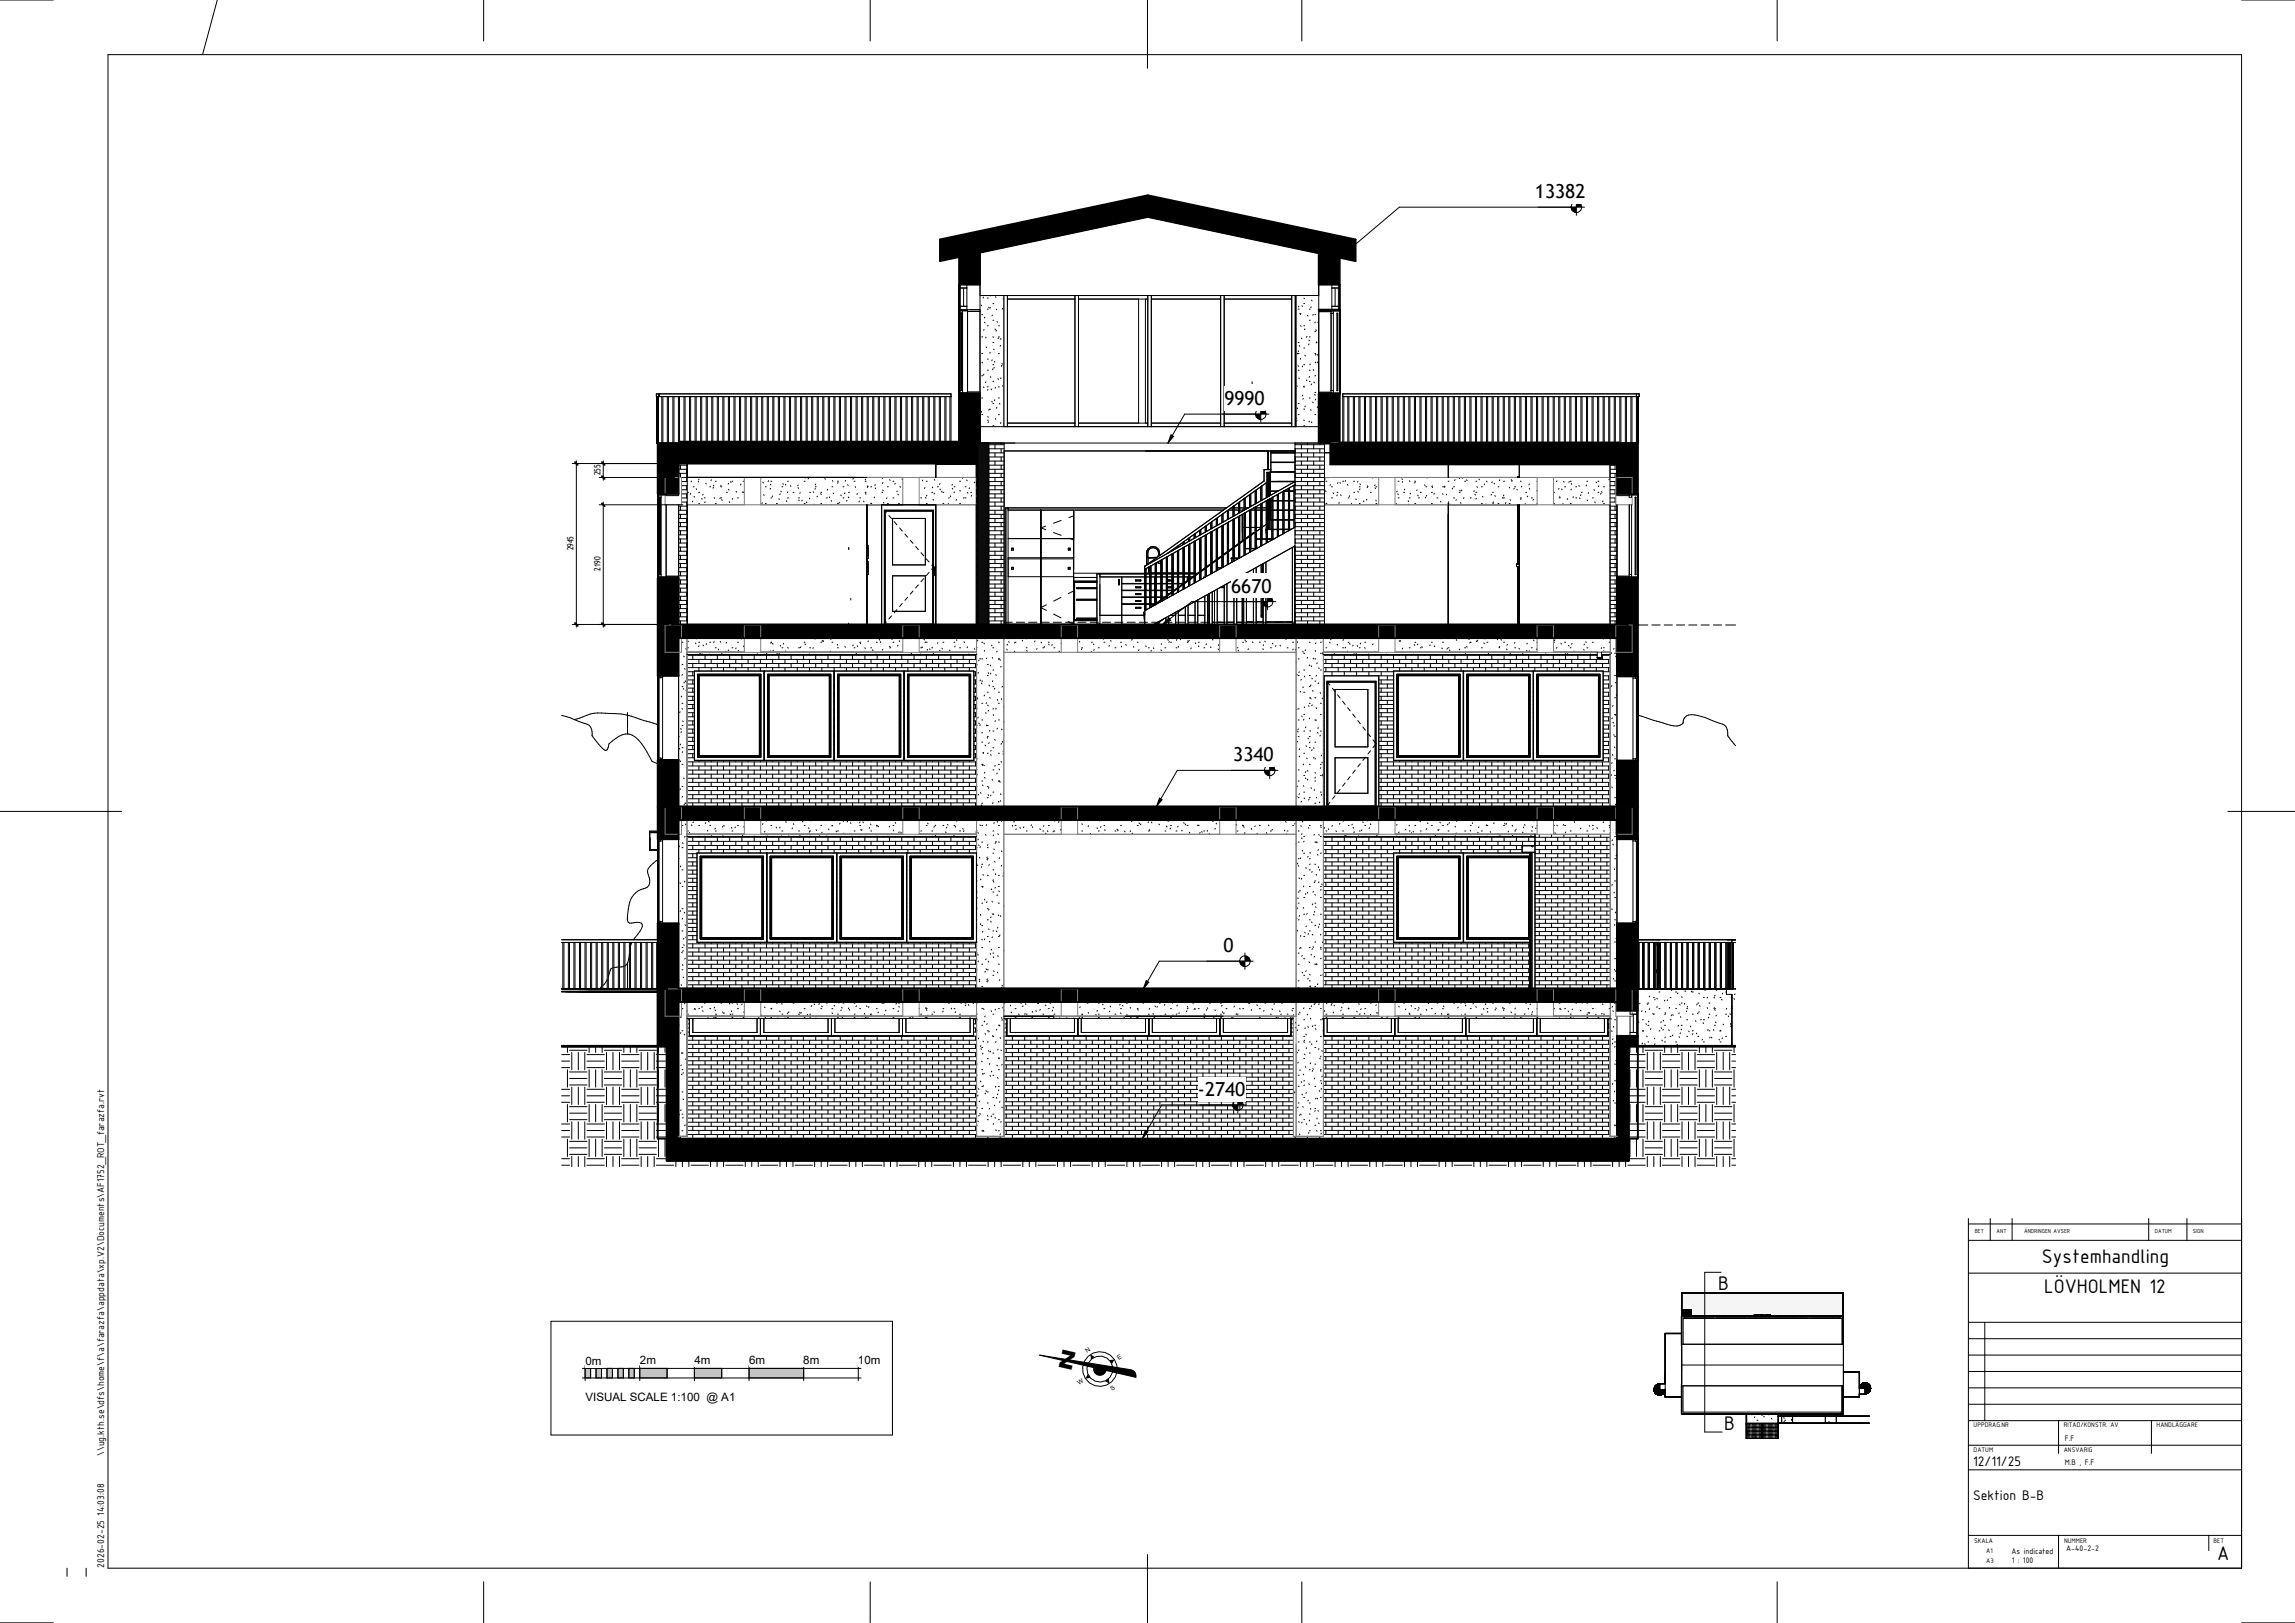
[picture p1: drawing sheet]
<svg xmlns="http://www.w3.org/2000/svg" width="420mm" height="297mm" viewBox="0 0 420 297" stroke-linecap="round" stroke-linejoin="round" font-family="sans-serif">
<defs><g id="words">
<g font-size="3.9">
<text x="373.7" y="231.1">Systemhandling</text>
<text x="314.4" y="236.1">B</text>
<text x="374.1" y="236.7">LÖVHOLMEN 12</text>
<text x="315.5" y="261.7">B</text>
<text x="405.8" y="285.5">A</text>
</g>
<g font-size="3.5">
<text x="280.9" y="36.3">13382</text>
<text x="224.1" y="74.1">9990</text>
<text x="225.3" y="108.5">6670</text>
<text x="225.7" y="139.3">3340</text>
<text x="223.9" y="174.2">0</text>
<text x="219.2" y="200.6">-2740</text>
</g>
<text font-size="3.4" x="196" y="251.1" transform="rotate(-77 196 251.1)">N</text>
<g font-size="2.7">
<text x="361.1" y="268.3">12/11/25</text>
<text x="361.1" y="274.4">Sektion B-B</text>
</g>
<g font-size="2.1">
<text x="107.1" y="249.7">0m</text>
<text x="117.1" y="249.7">2m</text>
<text x="127.1" y="249.6">4m</text>
<text x="137.1" y="249.6">6m</text>
<text x="147" y="249.6">8m</text>
<text x="157" y="249.6">10m</text>
<text x="107.1" y="256.3">VISUAL SCALE 1:100 @ A1</text>
</g>
<g font-size="1.9">
<text x="19" y="266.4" transform="rotate(-90 19 266.4)">\\ug.kth.se\dfs\home\f\a\farazfa\appdata\xp.V2\Documents\AF1752_ROT_farazfa.rvt</text>
<text x="19" y="286.9" transform="rotate(-90 19 286.9)">2026-02-25 14:03:08</text>
</g>
<g font-size="1.6">
<text x="109.9" y="87" transform="rotate(-90 109.9 87)">255</text>
<text x="104.9" y="100.7" transform="rotate(-90 104.9 100.7)">2945</text>
<text x="109.9" y="104.5" transform="rotate(-90 109.9 104.5)">2190</text>
<text x="377.9" y="263.7">F.F</text>
<text x="377.9" y="268.1">M.B , F.F</text>
<text x="368.1" y="284.5">As indicated</text>
<text x="368.2" y="286.1">1 : 100</text>
<text x="378.1" y="283.9">A-40-2-2</text>
</g>
<g font-size="1.3">
<text x="361.2" y="261.2">UPPDRAG.NR</text>
<text x="377.7" y="261.2">RITAD/KONSTR. AV</text>
<text x="394.7" y="261.2">HANDLÄGGARE</text>
<text x="361.2" y="265.7">DATUM</text>
<text x="377.7" y="265.7">ANSVARIG</text>
<text x="361.3" y="282.3">SKALA</text>
<text x="363.5" y="284.1">A1</text>
<text x="363.5" y="286">A3</text>
<text x="377.8" y="282.3">NUMMER</text>
<text x="405.1" y="282.3">BET</text>
</g>
<g font-size="1.1">
<text x="361.4" y="225.7">BET</text>
<text x="365.4" y="225.7">ANT</text>
<text x="370.4" y="225.7">ÄNDRINGEN AVSER</text>
<text x="394.4" y="225.7">DATUM</text>
<text x="401.3" y="225.7">SIGN</text>
<text x="199" y="247.6" transform="rotate(-33 199 247.6)">N</text>
<text x="204.8" y="248.8" transform="rotate(-33 204.8 248.8)">E</text>
<text x="197.5" y="253.5" transform="rotate(-33 197.5 253.5)">W</text>
<text x="203.5" y="254.6" transform="rotate(-33 203.5 254.6)">S</text>
</g>
</g></defs>
<path d="M120.4 139.1v8.6l3.8-.1v-8.5zM120.4 114.4v9.3h3.8v-9.3z" fill="#000"/>
<path d="M125.7 119.8v27.8h53v-27.8zM242.2 119.8v27.8h.1v-23.9h10v23.9h42.4v-27.8h-1.6v.6h-.8v-.6zM152.7 122.8h12.7v16.3h-12.7zM165.5 122.8h12.7v16.3h-12.7zM255 122.8h12.8v16.3h-12.8zM267.8 122.8h12.8v16.3h-12.8zM280.6 122.8h12.8v16.3h-12.8zM127.1 122.8h12.7v16.3h-12.7zM139.9 122.8h12.7v16.3h-12.7z" fill="#fff"/>
<g fill="#000">
<path d="M120.4 181h3.8v27.4h-3.8z"/>
<path d="M120.4 105.8v8.6h3.8v-8.6zM120.4 81.1v9.3h3.8v-9.3z"/>
<path d="M295.9 105.8v8.6h3.8v-8.6zM295.9 81.1v9.3h3.8v-9.3z"/>
<path d="M295.9 139.2v8.5h3.8v-8.5zM295.9 114.4v9.4h3.8v-9.4z"/>
</g>
<path d="M125.7 186.4h.5v3.2h52v-3.2h.5v21.6h5v-21.6h.6v3.2h52v-3.2h.4v21.6h5.5v-21.6l.1 3.2h52v-3.2h.4v21.6h1.2v.4h-171.7v-.4h1.5z" fill="#fff"/>
<g fill="#000">
<path d="M172 43.8l38.1-8.1 38 8.1v4l-38-8.1-38.1 8.1zM243.5 81h52.7v4h-52.7zM122.1 208.4h175.9v4h-175.9z"/>
<path d="M175.5 72.1v9h3.8v-9zM175.5 47v5.1h3.8v-5.9z"/>
<path d="M241.3 72.1v9l3.9-.1v-8.9zM241.3 56.7h3.9zM241.3 46.3v5.8h3.9v-4.9z"/>
<path d="M120.4 169v12l3.8-.1v-11.9zM120.4 147.7v5.9h3.8v-5.9z"/>
<path d="M295.9 189.6v18.8h3.8v-18.8zM295.9 181v4h3.8v-4z"/>
</g>
<path d="M102.8 191.5h19.3v20.9h175.9v-20.9h19.6v22h-214.8z" fill="#fff"/>
<path d="M122.1 147.6h175.9v2.5h-175.9zM122.1 180.9h175.9v2.5h-175.9z" fill="#000"/>
<g fill="#fff">
<path d="M280.9 152.7h3.8v28.2h-3.8z"/>
<path d="M284.7 152.7h10v28.2h-10z"/>
</g>
<g fill="#000">
<path d="M123 114.3h174.8v2.5h-174.8z"/>
<path d="M295.9 169v12h3.8v-12zM295.9 147.7v5.9h3.8v-5.9z"/>
</g>
<g fill="#fff">
<path d="M299.7 181h16.2v1h.5v9.5h-16.7z"/>
<path d="M316.4 182h.5v9.5h-.5z"/>
</g>
<path d="M178.9 81.1h2v33.3h-2z" fill="#0c0c0c"/>
<path d="M315.9 181h1.7v10.5h-.7v-9.5h-1z" fill="#fff"/>
<path d="M124.4 80.8h54.2v4h-54.2z" fill="#000"/>
<g fill="#fff">
<path d="M237 81.1h.1v33.2h-.1z"/>
<path d="M237.1 81.1h5.3v33.2h-5.3z"/>
<path d="M178.7 81.1h.1v33.2h-.1z"/>
<path d="M294.7 85h1.2v2.4h-.2v5h.2v21.9h-1.2z"/>
<path d="M124.2 81.1h.2v3.7h1.4v29.5h-1.6v-21.9h.5v-5h-.5z"/>
<path d="M178.8 81.1v33.2h.1v-33.2zM180.9 81.1v33.2h2.9v-33.2z"/>
<path d="M242.2 152.7v.4h38.7v-.4zM125.7 152.7v.4h53v-.4z"/>
<path d="M242.2 119.4v.4h50.1v-.4zM293.1 119.4v.4h1.6v-.4zM125.7 119.4v.4h53v-.4z"/>
<path d="M242.2 186v.4h52.5v-.4zM125.7 186v.4h53v-.4zM183.7 186v.4h53v-.4z"/>
</g>
<g fill="none" stroke="#000" stroke-width=".18">
<path d="M175.5 56.7h3.8M175.5 56.9h1.6M175.7 56.9v15M175.7 57.3h.5M175.7 52.7h1.2M175.7 56.1h1.2M175.7 52.1v4.6M176.2 56.9v15M176.3 52.7v3.4M176.9 52.1v4.6M177.1 56.7v15.4M177.1 57h2.2"/>
<path d="M179.3 52.1h-3.8v28.7M179.3 54.1h62M179.5 55.8l.1 .2M179.7 57.6h.1M180 54.4l-.1 .1M180.2 59l.1 .1M180.2 58l-.1 .2M180.7 54.5h.2M180.7 56.6h.2M180.7 59.6h.2M180.9 56.2l.1 .1M181.2 56.3v.1"/>
<path d="M181.3 54.1v.1M181.6 57.7l-.1 .1M181.7 55.6h.2M181.7 58.6h.2M182.2 54.3l.1 .1M182.3 56.6l.1 .1M182.5 58.8v.2M182.7 59.6h.2M183.5 56.4l-.1 .2M183.6 54.7l.1 .1M183.7 54.1v24M184.4 54.7h12.3"/>
<path d="M184.4 54.1v24M196.7 54.1v24M197.4 54.7h12.7M197.4 54.1v24M208.4 54.7v22.7M209.6 54.7v22.7M210.1 54.1v24M210.7 54.1v24M210.7 54.7h12.7M223.4 54.1v24M224 54.7h12.4M224 54.1v24"/>
<path d="M236.4 54.1v24M237 54.1v24M237.1 54.1v24M237.6 56.6h.1M237.7 56l-.1 .2M237.9 57.3l.1 .2M238 59.6l.1 .1M238.1 57.4l-.1 .2M238.3 55.9v.2M238.6 55.6h.2M238.6 59.6h.2M238.6 54.5l.1 .2"/>
<path d="M239.3 57.7l.1 .1M239.6 56.6h.2M239.6 58.6h.2M240 56.2l-.1 .1M240 54.9l.1 .2M240.3 57.5v.2M240.6 57.6h.2M240.7 58.9l-.1 .2M241.2 58.9l.1 .2M241.3 56.7h3.9M241.3 52.1h3.9M243.6 57.3h.4"/>
<path d="M243.6 56.7v.3h-2.3M243.6 57.3v14.2M243.7 52.1v4.6M243.7 52.7h1.2M243.7 56.1h1.2M244 56.9v15M244.3 52.7v3.4M244.9 52.1v4.6M245.2 47.2v33.8M245.2 56.9h-1.6v15h1.6M120.3 72.6v8.5h.2v-8.5M120.6 72.1v.5"/>
<path d="M121.1 72.6v8.5h.2v-8.5M122.1 72.6v8.5h.2v-8.5M123.1 72.6v8.5h.2v-8.5M124.2 72.6v14.8h34.4M124.4 72.6v8.5M125.2 72.6v8.2M125.4 72.6v8.2M126.2 72.6v8.2M126.4 72.6v8.2M127.2 72.6v8.2M127.4 72.6v8.2M128.2 72.6v8.2"/>
<path d="M128.4 72.6v8.2M129.2 72.6v8.2M129.4 72.6v8.2M130.3 72.6v8.2M130.5 72.6v8.2M131.3 72.6v8.2M131.5 72.6v8.2M132.3 72.6v8.2M132.5 72.6v8.2M133.3 72.6v8.2M133.5 72.6v8.2M134.3 72.6v8.2"/>
<path d="M134.5 72.6v8.2M135.3 72.6v8.2M135.5 72.6v8.2M136.3 72.6v8.2M136.5 72.6v8.2M137.4 72.6v8.2M137.6 72.6v8.2M138.4 72.6v8.2M138.6 72.6v8.2M139.4 72.6v8.2M139.6 72.6v8.2M140.4 72.6v8.2"/>
<path d="M140.6 72.6v8.2M141.4 72.6v8.2M141.6 72.6v8.2M142.4 72.6v8.2M142.6 72.6v8.2M143.5 72.6v8.2M143.7 72.6v8.2M144.5 72.6v8.2M144.7 72.6v8.2M145.5 72.6v8.2M145.7 72.6v8.2M146.5 72.6v8.2"/>
<path d="M146.7 72.6v8.2M147.5 72.6v8.2M147.7 72.6v8.2M148.5 72.6v8.2M148.7 72.6v8.2M149.6 72.6v8.2M149.8 72.6v8.2M150.6 72.6v8.2M150.8 72.6v8.2M151.6 72.6v8.2M151.8 72.6v8.2M152.6 72.6v8.2"/>
<path d="M152.8 72.6v8.2M153.6 72.6v8.2M153.8 72.6v8.2M154.6 72.6v8.2M154.8 72.6v8.2M155.6 72.6v8.2M155.8 72.6v8.2M156.7 72.6v8.2M156.9 72.6v8.2M157.7 72.6v8.2M157.9 72.6v8.2M158.7 72.6v8.2"/>
<path d="M158.9 72.6v8.2M159.7 72.6v8.2M159.9 72.6v8.2M160.7 72.6v8.2M160.9 72.6v8.2M161.7 72.6v8.2M161.9 72.6v8.2M162.8 72.6v8.2M163 72.6v8.2M163.8 72.6v8.2M164 72.6v8.2M164.8 72.6v8.2"/>
<path d="M165 72.6v8.2M165.8 72.6v8.2M166 72.6v8.2M166.8 72.6v8.2M167 72.6v8.2M167.8 72.6v8.2M168 72.6v8.2M168.9 72.6v8.2M169.1 72.6v8.2M169.9 72.6v8.2M170.1 72.6v8.2M170.9 72.6v8.2"/>
<path d="M171.1 72.6v8.2M171.9 72.6v8.2M172.1 72.6v8.2M172.9 72.6v8.2M173.1 72.6v8.2M173.8 72.6v8.2M174 72.6h-53.9v-.5h53.9v8.7M175.5 72.1h3.8v-25.9l30.8-6.5 31.2 6.6v25.8h3.9M175.5 71.9h1.6M175.7 71.4h.5M177.1 71.8h2.2M179.6 75.3v.1"/>
<path d="M179.7 61.7h.1M179.7 64.7h.1M179.7 68.8h.1M179.7 72.8h.1M179.7 75.9h.1M179.7 66.3l.1 .1M180 70.8l.1 .2M180.1 68.5l-.1 .1M180.1 60.3l-.1 .1M180.4 69.9l-.1 .1M180.5 63.5v.1M180.5 61.7l-.1 .1"/>
<path d="M180.7 65.7h.2M180.7 67.7h.2M180.7 70.8h.2M180.7 76.9h.2M180.8 76.2l.1 .2M180.8 71.3l-.1 .1M180.9 77.2l-.1 .1M181 74.9v.2M181.1 74.8l.1 .2M181.2 64.5l-.1 .1M181.2 68.9l.1 .2M181.4 71.2l.1 .1"/>
<path d="M181.5 73.4l.1 .2M181.6 65.9l-.1 .1M181.6 67.5l.1 .2M181.7 62.7h.2M181.7 66.7h.2M181.7 69.8h.2M181.7 73.8h.2M181.7 77.9h.2M181.7 61.6l.1 .1M181.8 63.9l.1 .1M182 67.2l-.1 .2M182 66.1l.1 .2"/>
<path d="M182.1 73.2l-.1 .1M182.1 60.2l.1 .2M182.2 76.6v.1M182.2 70.9l-.1 .1M182.4 60.4l-.1 .2M182.4 74.6l-.1 .1M182.6 69.3l.1 .1M182.7 61.7h.2M182.7 64.7h.2M182.7 70.8h.2M182.7 72.8h.2M182.7 75.9h.2"/>
<path d="M182.7 61.8l-.1 .2M182.9 73.8l.1 .2M183.1 62l.1 .1M183.1 63.2l-.1 .2M183.2 77.3l-.1 .2M183.2 69.1l-.1 .2M183.3 66.9v.1M183.4 66.5l.1 .2M183.6 70.5l-.1 .2M184.4 77.4h12.3M197.4 77.4h12.7M210.7 77.4h12.7"/>
<path d="M224 77.4h12.4M229.1 69.8v.4M229.1 70.2h.1M237 67.4l.1 .1M237.1 72.1h.1M237.1 60.1h.1M237.1 62.6h.1M237.1 70.1h.1M237.1 61.1h.1M237.1 61.2h.1M237.1 74.5l-.1 .1M237.2 76.5l.1 .1"/>
<path d="M237.3 71l-.1 .1M237.3 70.6l.1 .1M237.4 76.9l-.1 .2M237.4 64.6l.1 .2M237.5 74.7l-.1 .1M237.6 66.9v.1M237.6 62.7h.1M237.6 64.7h.1M237.6 67.7h.1M237.6 73.8h.1M237.6 75.9h.1M237.7 64.2l-.1 .2"/>
<path d="M237.7 69.2l.1 .1M237.8 63.2l.1 .2M238 65.6v.1M238.2 61.9v.1M238.3 72.3l.1 .2M238.4 67l-.1 .1M238.5 72.9l-.1 .2M238.6 66.7h.2M238.6 70.8h.2M238.6 77.9h.2M238.6 63.7h.2M238.6 74.9h.2"/>
<path d="M238.6 76.8l.1 .2M238.6 70.6v.2M238.8 65l.1 .1M238.8 60.2l-.1 .1M238.9 74.3l-.1 .1M239.1 69.5l.1 .2M239.2 61.6l-.1 .1M239.6 62.2v.2M239.6 63l-.1 .1M239.6 61.7h.2M239.6 67.7h.2M239.6 69.8h.2"/>
<path d="M239.6 72.8h.2M239.6 77.1l-.1 .1M239.7 68.9l-.1 .1M239.8 66.6l-.1 .2M239.9 75v.1M240 77.2l.1 .2M240 70.3l-.1 .1M240.2 73.6l.1 .1M240.3 67.6l.1 .2M240.5 69.9l.1 .2M240.6 72.2l.1 .1M240.6 64.7h.2"/>
<path d="M240.6 68.8h.2M240.6 75.9h.2M240.6 60.6h.2M240.6 71.8h.2M240.7 66.3l.1 .1M240.8 73l-.1 .2M240.8 60.3l.1 .2M240.8 64.9l-.1 .1M240.9 62.7v-.1l.1 .1M241.1 64.9l.1 .1M241.1 74.4v.2M241.2 66.2l-.1 .2"/>
<path d="M241.2 75.3l.1 .2M241.3 71.8h2.3v.3M243.6 71.5h.4M245.7 72.6h54.3v-.5h-54.3v8.9M245.9 72.6v8.4M246.7 72.6v8.4M246.9 72.6v8.4M247.7 72.6v8.4M247.9 72.6v8.4M248.7 72.6v8.4M248.9 72.6v8.4M249.7 72.6v8.4"/>
<path d="M249.9 72.6v8.4M250.7 72.6v8.4M250.9 72.6v8.4M251.7 72.6v8.4M251.9 72.6v8.4M252.7 72.6v8.4M252.9 72.6v8.4M253.8 72.6v8.4M254 72.6v8.4M254.8 72.6v8.4M255 72.6v8.4M255.8 72.6v8.4"/>
<path d="M256 72.6v8.4M256.8 72.6v8.4M257 72.6v8.4M257.8 72.6v8.4M258 72.6v8.4M258.8 72.6v8.4M259 72.6v8.4M259.9 72.6v8.4M260.1 72.6v8.4M260.9 72.6v8.4M261.1 72.6v8.4M261.9 72.6v8.4"/>
<path d="M262.1 72.6v8.4M262.9 72.6v8.4M263.1 72.6v8.4M263.9 72.6v8.4M264.1 72.6v8.4M264.9 72.6v8.4M265.1 72.6v8.4M266 72.6v8.4M266.2 72.6v8.4M267 72.6v8.4M267.2 72.6v8.4M268 72.6v8.4"/>
<path d="M268.2 72.6v8.4M269 72.6v8.4M269.2 72.6v8.4M270 72.6v8.4M270.2 72.6v8.4M271 72.6v8.4M271.2 72.6v8.4M272.1 72.6v8.4M272.3 72.6v8.4M273.1 72.6v8.4M273.3 72.6v8.4M274.1 72.6v8.4"/>
<path d="M274.3 72.6v8.4M275.1 72.6v8.4M275.3 72.6v8.4M276.1 72.6v8.4M276.3 72.6v8.4M277.1 72.6v8.4M277.3 72.6v8.4M278.1 72.6v8.4M278.3 72.6v8.4M279.2 72.6v8.4M279.4 72.6v8.4M280.2 72.6v8.4"/>
<path d="M280.4 72.6v8.4M281.2 72.6v8.4M281.4 72.6v8.4M282.2 72.6v8.4M282.4 72.6v8.4M283.2 72.6v8.4M283.4 72.6v8.4M284.2 72.6v8.4M284.4 72.6v8.4M285.3 72.6v8.4M285.5 72.6v8.4M286.3 72.6v8.4"/>
<path d="M286.5 72.6v8.4M287.3 72.6v8.4M287.5 72.6v8.4M288.3 72.6v8.4M288.5 72.6v8.4M289.3 72.6v8.4M289.5 72.6v8.4M290.3 72.6v8.4M290.5 72.6v8.4M291.4 72.6v8.4M291.6 72.6v8.4M292.4 72.6v8.4"/>
<path d="M292.6 72.6v8.4M293.4 72.6v8.4M293.6 72.6v8.4M294.4 72.6v8.4M294.6 72.6v8.4M295.4 72.6v8.4M295.6 72.6v8.4M296.4 72.6v8.5M296.6 72.6v8.5M297.4 72.6v8.5M297.6 72.6v8.5M298.5 72.6v8.5"/>
<path d="M298.7 72.6v8.5M299.5 72.1v9M299.6 72.6v8.5M299.8 72.6v8.5h-3.6M120.4 90.6h1.5M120.6 90.6v15M120.6 91h.4M121 90.6v15M121.9 90.4v.3h2.3v-.3h-3.8v15.4h3.8M121.9 92.4v13.4M124.2 81.1h.2M124.2 81.4h.2"/>
<path d="M124.2 82.1h.2M124.2 82.9h.2M124.2 83.6h.2M124.2 84.4h.2M124.2 85.1h1.6M124.2 85.9h1.6M124.2 86.6h1.6M124.2 92.6h1.6M124.2 93.4h1.6M124.2 94.1h1.6M124.2 94.9h1.6M124.2 95.6h1.6"/>
<path d="M124.2 96.4h1.6M124.2 97.1h1.6M124.2 97.9h1.6M124.2 98.6h1.6M124.2 99.4h1.6M124.2 92.4v21.9M124.5 85.1v.8M124.5 86.6v.8M124.5 92.6v.8M124.5 94.1v.8M124.5 95.6v.8M124.5 97.1v.8"/>
<path d="M124.5 98.6v.8M124.7 88.1h1.1M124.7 88.9h1.1M124.7 89.6h1.1M124.7 90.4h1.1M124.7 91.1h1.1M124.7 91.9h1.1M125.7 84.8v.3M125.7 85.9v.7M125.7 87.4v.7M125.7 88.9v.7M125.7 90.4v.7"/>
<path d="M125.7 91.9v.7M125.7 93.4v.7M125.7 94.9v.7M125.7 96.4v.7M125.7 97.9v.7M125.7 99.4v.7M125.8 90.1h.2M126.4 90.3l-.1 .2M126.5 88v.2M126.8 91.7l-.1 .1M126.8 89.1h.2M127 90.8l.1 .2"/>
<path d="M127.4 89.4l.1 .2M127.8 88.1l.1 .1M127.9 90.1h.1M127.9 92.1h.1M127.9 87.7l-.1 .1M128.4 91.2l.1 .1M128.7 90.4l-.1 .2M128.9 91.1h.1M129 91.8v.2M129.2 88.4v.2M129.9 89.1h.2M130.2 87.8l-.1 .1"/>
<path d="M130.5 88.8l.1 .1M130.6 89.2l-.1 .1M130.7 91.1l.1 .1M130.9 88.1h.2M130.9 92.1h.2M131.8 91.1l-.1 .1M131.9 89.1h.2M131.9 91.1h.2M132 88.8l-.1 .2M132.1 91.4l.1 .2M132.9 90.1h.2M133.3 89.5l.1 .2"/>
<path d="M133.3 88.4v.2M133.5 91.8v.2M133.7 88.2l.1 .1M134 88.1h.1M134.1 91.2l-.1 .2M134.7 89.9l.1 .2M135 91.1h.1M135.6 88.6l-.1 .1M136 90l-.1 .1M136 88.1h.2M136 90.1h.2M139.5 92l-.1 .1"/>
<path d="M139.6 88.3l.1 .1M139.8 90.5v.2M140.1 89.1h.1M140.1 92.1h.1M140.7 88l-.1 .1M141 88.6l.1 .2M141 89.4l-.1 .1M141.1 88.1h.1M141.1 91.1h.1M141.4 90.8l-.1 .1M142.1 92.1h.2M142.5 91.3l.1 .1"/>
<path d="M142.8 90.4l-.1 .1M142.9 89.9l.1 .1M143.1 89.1h.2M143.3 88.5l.1 .1M143.8 88.6l-.1 .2M143.9 91.6l.1 .2M144.1 88.1h.2M144.1 91.1h.2M144.2 90l-.1 .2M144.7 88.9v.1M145.1 90.1h.2M146 89.2l.1 .2"/>
<path d="M146.1 88.8l-.1 .1M146.1 91.1h.2M146.2 91.5l.1 .1M146.4 90.1v.2M146.8 91.5l-.1 .2M147.2 88.1h.1M147.2 92.1h.1M147.3 87.4l.1 .1M147.6 91.9l.1 .1M148 87.5l-.1 .1M148.2 90.1h.1M148.2 91.2l-.1 .1"/>
<path d="M148.8 90l.1 .1M149 92.2v.2M149.2 88.6l.1 .1M149.2 89.1h.2M149.2 89.4l-.1 .1M149.6 90.8l-.1 .1M150.2 90.3l.1 .2M150.2 90.1h.2M150.2 92.1h.2M151 87.6v.1M151.2 91.1h.2M151.5 89.5l-.1 .2"/>
<path d="M151.9 90.9l-.1 .2M152.1 91.6l.1 .1M152.2 92.3v.1M152.2 89.1h.2M152.3 87.9l.1 .2M152.5 90.2l.1 .2M153.3 88.1h.1M153.3 92.1h.1M153.4 88.3l-.1 .1M153.6 91.9l-.1 .2M153.9 90.6l.1 .1M154.3 89.1h.1"/>
<path d="M154.3 91.1h.1M154.6 90.2v.1M154.8 87.9l-.1 .2M155 91.6l-.1 .1M155.1 88.7l.1 .1M155.3 91v.1M155.3 90.1h.2M155.5 87.4h.1M156.2 87.5l-.1 .2M156.3 88.1h.2M156.5 89.1l.1 .1M156.9 90.3l-.1 .2"/>
<path d="M157.3 91.7l-.1 .1M157.3 91.1h.2M158 91.7l.1 .1M158.3 88.1h.2M158.3 90.1h.2M158.4 90.3l.1 .2M158.4 87.7l-.1 .1M158.6 92.4v21.9M158.6 99.8h.3v2.4h-.3M158.8 88.9l.1 .2M158.8 89.1l-.1 .1M159.4 89.1h.1"/>
<path d="M159.4 92.1h.1M159.4 92.1l.1 .1M160 91v.1M160.2 89.3v.1M160.2 88.7l-.1 .1M160.4 92.3v.1M161.4 90.1h.2M161.4 87.4l.1 .1M161.5 89.7l.1 .1M161.6 88.3l-.1 .2M161.7 91.9l.1 .2M161.8 93.4h9v10.8"/>
<path d="M161.8 93.4v20.9M161.8 93.4l.4 .4M162.3 91.1l-.1 .1M162.4 89.1h.2M162.4 92.1h.2M162.7 94.3l.5 .6M162.8 87.8l.1 .1M163.1 92.3v.1M163.3 94.9h6v8.5h-6zM163.4 88.1h.2M163.4 91.1h.2M163.6 95.5l.5 .5"/>
<path d="M163.8 88.5v.1M164.2 89.8l-.1 .2M164.3 90.4l.1 .2M164.4 92.1h.2M164.6 96.6l.5 .6M164.7 89l.1 .2M165.1 87.6l.1 .2M165.6 97.7l.5 .6M166.6 98.9l.5 .5M168.5 91.1h.2M168.9 87.8l-.1 .2M169.3 89.2l-.1 .2"/>
<path d="M169.4 91l.1 .2M169.5 88.1h.2M169.5 92.1h.2M169.6 90.6l-.1 .2M170.5 90.1h.2M170.6 89.1l.1 .2M170.8 91.4v.1M171 87.7l.1 .2M171 90.3l-.1 .1M171.5 89.1h.2M172 89.5l.1 .1M172 88.5l-.1 .1"/>
<path d="M172.4 89.9l-.1 .1M172.6 90.1h.1M172.6 92.1h.1M173.5 92.1l.1 .2M173.6 91.1h.1M173.9 90.7l.1 .2M174.3 89.4l.1 .1M174.3 88.6l-.1 .2M174.6 89.1h.2M174.7 90l-.1 .2M175 91.4v.1M175.6 88.1h.2"/>
<path d="M175.6 92.1h.2M175.7 89.7v.2M176.2 87.4l-.1 .1M176.4 91l-.1 .2M176.6 89.1h.2M176.6 91.1h.2M176.9 87.8l.1 .2M177.1 90.1v.1M177.2 92.4h.1M177.4 89.3v.1M177.6 90.1h.2M177.8 90.7l-.1 .1"/>
<path d="M178.3 88.2l.1 .1M178.6 81.1h.2M178.7 81.4h.2M178.7 82.1h.2M178.7 82.9h.2M178.7 83.6h.2M178.7 84.4h.2M178.7 85.1h.2M178.7 85.9h.2M178.7 86.6h.2M178.7 87.4h.2M178.7 88.1h.2"/>
<path d="M178.7 88.9h.2M178.7 89.6h.2M178.7 90.4h.2M178.7 91.1h.2M178.7 91.9h.2M178.7 92.6h.2M178.7 93.4h.2M178.7 94.1h.2M178.7 94.9h.2M178.7 95.6h.2M178.7 96.4h.2M178.7 97.1h.2"/>
<path d="M178.7 97.9h.2M178.7 98.6h.2M178.7 99.4h.2M178.7 84.8h-52.9v29.5M178.7 81.1v33.2M178.7 85h-7.5v2.4M178.7 81.1v.3M178.7 82.1v.8M178.7 83.6v.8M178.7 85.1v.8M178.7 86.6v.8M178.7 88.1v.8"/>
<path d="M178.7 89.6v.8M178.7 91.1v.8M178.7 92.6v.8M178.7 94.1v.8M178.7 95.6v.8M178.7 97.1v.8M178.7 98.6v.8M180.9 81.4h2.9M180.9 82.1h2.9M180.9 82.9h2.9M180.9 83.6h2.9M180.9 84.4h2.9"/>
<path d="M180.9 85.1h2.9M180.9 85.9h2.9M180.9 86.6h2.9M180.9 87.4h2.9M180.9 88.1h2.9M180.9 88.9h2.9M180.9 89.6h2.9M180.9 90.4h2.9M180.9 91.1h2.9M180.9 91.9h2.9M180.9 92.6h2.9M180.9 93.4h2.9"/>
<path d="M180.9 94.1h2.9M180.9 94.9h2.9M180.9 95.6h2.9M180.9 96.4h2.9M180.9 97.1h2.9M180.9 97.9h2.9M180.9 98.6h2.9M180.9 99.4h2.9M181 81.1v.3M181 82.1v.8M181 83.6v.8M181 85.1v.8"/>
<path d="M181 86.6v.8M181 88.1v.8M181 89.6v.8M181 91.1v.8M181 92.6v.8M181 94.1v.8M181 95.6v.8M181 97.1v.8M181 98.6v.8M182.1 81.4v.7M182.1 82.9v.7M182.1 84.4v.7"/>
<path d="M182.1 85.9v.7M182.1 87.4v.7M182.1 88.9v.7M182.1 90.4v.7M182.1 91.9v.7M182.1 93.4v.7M182.1 94.9v.7M182.1 96.4v.7M182.1 97.9v.7M182.1 99.4v.7M183.2 81.1v.3M183.2 82.1v.8"/>
<path d="M183.2 83.6v.8M183.2 85.1v.8M183.2 86.6v.8M183.2 88.1v.8M183.2 89.6v.8M183.2 91.1v.8M183.2 92.6v.8M183.2 94.1v.8M183.2 95.6v.8M183.2 97.1v.8M183.2 98.6v.8M183.8 82.5h53.2"/>
<path d="M183.8 81.1v33.2M184.1 92.9v21.4M184.5 98.6h12M184.5 93.3h39.4M184.5 92.9v21.4M190.4 98.6v6.9M190.5 93.3v21M191.4 96.3l-.9 .3 .9 .3M192.8 97.4l1.4 .6M194.2 95.2l-1.4 .6M195.6 98.5l.9 .3M196.5 98.6v6.9"/>
<path d="M196.5 93.3v21h-.2M196.5 94.4l-.9 .3M215.5 100v.2M215.7 99.8h.1M215.7 99.8v.3M216.5 99.2v.5M216.7 99.1h.1M216.7 99.1v.5M217.5 99.7v7.6M217.5 98.5v.6M217.7 99.6h.1M217.7 98.4h.1"/>
<path d="M217.7 98.4v.6M217.7 99.6v7.6M218.5 99.1v7.6M218.5 97.8v.7M218.7 99h.1M218.7 97.6h.1M218.7 97.6v.8M218.7 99v7.6M219.5 98.5v7.7M219.6 97.1v.8M219.7 98.4h.1M219.8 96.9h.1"/>
<path d="M219.8 96.9v.9M219.8 98.4l-.1 7.7M220.6 98l-.1 7.6h-.3l.1 .2M220.6 96.3v1.1M220.8 97.8h.1M220.8 96.2h.1M220.8 96.2v1.1M220.8 97.8v7.7M221.6 97.4v7.6M221.6 95.6v1.2M221.8 97.3h.1M221.8 97.3v7.6"/>
<path d="M221.8 95.5h.1M221.8 95.5v1.2M222.6 96.8v7.7M222.6 94.9v1.3M222.8 96.7h.1M222.8 94.7h.1M222.8 94.7v1.4M222.8 96.7v7.7M223.6 96.2v7.7M223.6 94.2v1.5M223.8 96.1h.1M223.8 94h.1"/>
<path d="M223.8 94v1.5M223.8 96.1v7.7M224.5 92.9h-40.4v21.4h12.4l-1-.6M224.6 95.7v7.6M224.6 93.4v1.7M224.8 95.6h.1M224.8 93.3h.8M224.8 93.3h.1M224.8 93.3v1.7M224.8 95.5v7.7M225.3 92.9h.3M225.6 95.1v7.7"/>
<path d="M225.6 92.7v1.8M225.8 95h.1M225.8 93.3h.9M225.8 92.9h.9M225.8 92.6h.1M225.8 92.6v1.8M225.8 95v7.7M226.7 99.6l-.9 .6M226.7 94.5v7.7M226.7 99.5l-.9 .6M226.7 92v1.9M226.9 94.4v7.7h-1.1"/>
<path d="M226.9 94.4h.1M226.9 93.3h.8M226.9 92.9h.8M226.9 91.8h.1M226.9 91.8v2M226.9 94.4v7.7M227.4 93.3v.2M227.4 94.1v4.9M227.4 96.5h.3M227.7 98.9l-.8 .6M227.7 98.7l-.8 .6M227.7 93.9v7.8"/>
<path d="M227.7 91.3v2.1M227.9 93.8h.1M227.9 91.1h.1M227.9 96.5h.8M227.9 92.9h.5M227.9 91.1v2.2M227.9 93.8v7.7M228.7 98.2l-.8 .5M228.7 98l-.8 .6M228.7 93.4v7.7M228.7 90.5v2.3M228.9 93.3h.1"/>
<path d="M228.9 93.3h.8M228.9 96.5h.8M228.9 90.4h.1M228.9 90.4v2.3M228.9 93.3v7.7M229.5 92.9h.2M229.6 97.5h-.2l-.5 .4M229.7 97.4l-.8 .6M229.7 92.8v7.6M229.7 89.8v2.4M229.9 92.7h.1M229.9 98.7h.8"/>
<path d="M229.9 93.3h.8M229.9 96.5h.8M229.9 92.9h.8M229.9 99.3l.2 1M229.9 98.6h.8M229.9 89.7h.1M229.9 89.7v2.4M229.9 92.7v7.7M230.7 96.7l-.8 .6M230.7 92.2v7.8M230.7 89.1v2.6M230.9 98.7h.8"/>
<path d="M230.9 98.6h.8M230.9 92.1h.1M230.9 93.3h.8M230.9 92.9h.8M230.9 88.9l.8-.5v2.7M230.9 88.9h.1M230.9 88.9v2.6M230.9 92.1v7.7M231.6 96.9h.1M231.7 95.9l-.8 .6M231.7 96.8h-.1l.1 .9M231.7 91.7v7.7"/>
<path d="M231.9 98.7h.9M231.9 98.6h.9M231.9 96.9h.9M231.9 96.8h.9M231.9 91.5h.1M231.9 91.5v7.8M231.9 93.3h.1M231.9 92.9h.1M231.9 91.5v5.3M231.9 86.4v4.6M232 94.7h.1M232 82.5v3.4"/>
<path d="M232 86.4v4.5M232 91.5v5.3M232 95.7l-.1 .1M232.1 88.1h.1M232.1 93.3h.1M232.1 82.5v3.4M232.1 86.4v4.5M232.1 91.5v5.3M232.1 95.2h.1M232.1 95.1h.1M232.1 93.4h.1M232.1 91.7h.1"/>
<path d="M232.1 91.6h.1M232.1 89.9h.1M232.1 89.8h.1M232.2 86.4v4.4M232.2 91.4v5.4M232.4 95.2h.4M232.4 95.1h.4M232.4 88.1h4.6M232.4 93.3h.4M232.4 93.4h.4M232.4 91.7h.4M232.4 91.6h.4"/>
<path d="M232.4 89.9h1.4M232.4 89.8h1.5M232.4 88.1h4.5M232.4 86.4v4.3M232.4 91.3v5.5M232.6 86.4h4.4M232.6 86.3h4.4M232.6 84.6h4.4M232.6 82.9h4.4M232.6 82.8h4.4M232.6 82.5v3.9h-.8v1.9l-18.2 13M232.6 85.9h-1.3v2.1l-21.8 15.6"/>
<path d="M232.8 91.1v7.7M233 98.7h.1M233 93.3h.8M233 98.6h.2M233 96.9h.8M233 96.8h.8M233 95.2h.8M233 95.1h.8M233 93.4h.8M233 91.7h.8M233 91.6h.8M233 91h.1"/>
<path d="M233 91v7.7M233.8 90.5v7.8M234 93.3h.8M234 96.9h.8M234 96.8h.8M234 95.2h.8M234 95.1h.8M234 93.4h.8M234 91.7h.8M234 91.6h.8M234 90.4h.1M234 90.4v7.8"/>
<path d="M234.8 89.9v7.8M235 93.3h.8M235 96.9h.8M235 96.8h.8M235 95.2h.8M235 95.1h.8M235 93.4h.8M235 91.7h.8M235 91.6h.8M235 89.9h.8M235 89.8h.8M235 89.8h.1"/>
<path d="M235 89.8v7.8M235.8 89.4v7.7M236 93.3h.8M236 96.9h.2M236 96.8h.3M236 95.2h.8M236 95.1h.8M236 93.4h.8M236 91.7h.8M236 91.6h.8M236 89.9h.8M236 89.8h.8"/>
<path d="M236 89.3h.1M236 89.3v7.7M236.8 88.8v7.8M236.9 100v14.2h-.4M237 81.4h5.4M237 82.1h5.4M237 83.6h5.4M237 84.4h5.4M237 85.1h5.4M237 85.9h5.4M237 86.6h5.4M237 87.4h5.4"/>
<path d="M237 88.9h5.4M237 89.6h5.4M237 90.4h5.4M237 91.1h5.4M237 91.9h5.4M237 92.6h5.4M237 93.4h5.4M237 94.1h5.4M237 94.9h5.4M237 95.6h5.4M237 96.4h5.4M237 97.1h5.4"/>
<path d="M237 97.9h5.4M237 98.6h5.4M237 99.4h5.4M237 96.5l-27.5 15.3M237 99.9l-25.9 14.4M237 88.7l-27.5 15.5M237 81.1v33.2M237 81.1v.3M237 82.1v.8M237 83.6v.8M237 85.1v.8M237 86.6v.8"/>
<path d="M237 88.1v.8M237 89.6v.8M237 91.1v.8M237 92.6v.8M237 94.1v.8M237 95.6v.8M237 97.1v.8M237 98.6v.8M238.2 81.4v.7M238.2 82.9v.7M238.2 84.4v.7M238.2 85.9v.7"/>
<path d="M238.2 87.4v.7M238.2 88.9v.7M238.2 90.4v.7M238.2 91.9v.7M238.2 93.4v.7M238.2 94.9v.7M238.2 96.4v.7M238.2 97.9v.7M238.2 99.4v.7M239.3 81.1v.3M239.3 82.1v.8M239.3 83.6v.8"/>
<path d="M239.3 85.1v.8M239.3 86.6v.8M239.3 88.1v.8M239.3 89.6v.8M239.3 91.1v.8M239.3 92.6v.8M239.3 94.1v.8M239.3 95.6v.8M239.3 97.1v.8M239.3 98.6v.8M240.4 81.4v.7M240.4 82.9v.7"/>
<path d="M240.4 84.4v.7M240.4 85.9v.7M240.4 87.4v.7M240.4 88.9v.7M240.4 90.4v.7M240.4 91.9v.7M240.4 93.4v.7M240.4 94.9v.7M240.4 96.4v.7M240.4 97.9v.7M240.4 99.4v.7M241.3 81.1v-3h-62v3h63.1v33.2"/>
<path d="M241.5 81.1v.3M241.5 82.1v.8M241.5 83.6v.8M241.5 85.1v.8M241.5 86.6v.8M241.5 88.1v.8M241.5 89.6v.8M241.5 91.1v.8M241.5 92.6v.8M241.5 94.1v.8M241.5 95.6v.8M241.5 97.1v.8"/>
<path d="M241.5 98.6v.8M242.4 88.1h-5.4l-27.5 15.5v10.7h-8.2v-9.3M242.4 87.5l.1 .2M242.6 89.8l.1 .2M242.7 88.1h.1M242.7 92.1h.1M243.1 87.4h-.1M243.4 81.1l.1 .1h-1.1M243.5 82.9h-6.5M243.5 88.7l-.1 .1M243.7 89.1h.1M243.7 91.1h.1"/>
<path d="M243.7 92.3v.1M244 90.2v.1M244.7 90.1h.2M244.7 90.6l-.1 .1M244.9 88.3l-.1 .2M245.1 92l-.1 .1M245.2 88.3l.1 .1M245.3 90.6l.1 .1M245.7 88.1h.2M246.3 87.9l-.1 .2M246.6 88.7l.1 .1M246.7 91.1h.2"/>
<path d="M247 90.7l-.1 .2M247.4 92.1l-.1 .1M247.7 88.1h.2M247.7 90.1h.2M248.1 91.3l.1 .1M248.5 89.9l.1 .2M248.5 88.1l-.1 .1M248.8 89.1h.1M248.8 92.1h.1M248.9 88.5l.1 .2M248.9 89.5l-.1 .1M249.5 91.7l.1 .1"/>
<path d="M250.1 91.4v.1M250.3 88.9v.1M250.3 89.1l-.1 .1M250.8 90.1h.2M251.3 87.4l-.1 .1M251.6 89.3l.1 .1M251.7 88.7l-.1 .2M251.8 91.5l.1 .2M251.8 89.1h.2M251.8 92.1h.2M255.6 92.1l-.1 .2M255.7 89.9l-.1 .1"/>
<path d="M255.8 90.4l.1 .1M255.9 88.1h.1M255.9 91.1h.1M256.5 87.6l.1 .1M256.7 88.1l-.1 .2M256.9 90.1h.1M257.1 89.5l-.1 .1M257.7 91.6l.1 .2M257.8 92.3v.1M257.9 91.1h.2M257.9 88l.1 .1M258.1 90.2l.1 .2"/>
<path d="M258.9 88.1h.2M258.9 92.1h.2M259 88.2l-.1 .2M259.3 89.6v.2M259.5 90.6v.2M259.7 91l-.1 .2M259.9 90.1h.2M260.7 88.7l.1 .2M260.8 91l.1 .1M260.9 89.1h.2M261.1 90.7l-.1 .1M261.1 87.4l.1 .1"/>
<path d="M262 90.1h.1M262 92.1h.1M262.1 89.1l.1 .1M262.1 88.9l-.1 .1M262.5 90.3l-.1 .1M263 91.1h.1M263.6 91.7l.1 .2M264 89.1h.2M264 90.3l.1 .2M264.4 89l.1 .1M264.4 89l-.1 .2M264.8 90.4l-.1 .2"/>
<path d="M265 88.1h.2M265 92.1h.2M265 92.1l.1 .1M265 94.1h.1M265 85v2.4M265 92.4v21.9M265.1 92.4v1.7zM265.1 85v2.4M265.1 91.8v.2M265.8 89.3v.2M266 89.1h.2M266 91.1h.2"/>
<path d="M266.3 87.8l-.1 .1M266.5 91.4l-.1 .2M267 87.4l.1 .2M267 90.1h.2M267.1 89.7l.1 .1M267.3 92l.1 .1M267.5 89.7v.1M267.7 87.4l-.1 .2M267.9 91.1l-.1 .1M268.1 88.1h.1M268.4 87.8l.1 .1M268.7 92.3v.1"/>
<path d="M269.1 91.1h.1M269.8 89.8l-.1 .2M269.9 90.4l.1 .2M270.1 88.1h.2M270.1 90.1h.2M270.2 91.2l-.1 .1M270.3 89.1l.1 .1M270.7 87.7v.1M271.1 89.1h.2M271.1 92.1h.2M271.3 90.8l.1 .2M271.7 88.6l-.1 .1"/>
<path d="M271.9 92.2v.2M272.1 88v.2M273 90.5l-.1 .1M273.1 88.2l-.1 .1M273.1 90.1h.2M273.2 92.1l.1 .1M273.3 91.8l-.1 .2M273.4 88.4l.1 .2M273.6 90.7l.1 .1M274.2 89.1h.1M274.2 92.1h.1M274.5 87.8l-.1 .2"/>
<path d="M275 91.1v.1M275.2 88.1h.1M275.2 91.1h.1M275.2 90.6l-.1 .1M275.6 92l-.1 .1M276.2 92.1h.2M276.2 89.2l.1 .1M276.3 91.4l.1 .2M276.6 87.8l.1 .1M276.7 88v.1M277.1 89.3l-.1 .2M277.2 89.1h.2"/>
<path d="M277.6 89.5l.1 .2M277.8 87.3h.2M277.8 92.4v10.8M278 92.6v4.5M278 92.4v4.5M278 96.8v-4.4v21.9M278 87.4v-2.4h16.7v29.3M278 87.2h-.2v.2M278.2 88.1h.2M278.2 91.1h.2M278.4 91.2l-.1 .2M278.5 89l-.1 .1"/>
<path d="M279.1 92.2l.1 .1M279.2 90.1h.2M279.5 90.8l.1 .1M279.9 89.4l.1 .1M279.9 88.6l-.1 .1M280.2 91.1h.2M280.6 91.4v.1M281.3 89.8h.1M281.3 88.1h.1M281.3 92.1h.1M284.3 90.1h.2M284.3 92.1h.2"/>
<path d="M284.9 88v.1M285.3 89.4l-.1 .1M285.3 91.1h.2M285.4 90.9l.1 .1M285.8 89.5l.1 .1M286.1 92.2l-.1 .1M286.2 88.1v.1M286.3 89.1h.2M286.8 91.2l.1 .2M287.2 88.1l-.1 .2M287.4 88.1h.1M287.4 92.1h.1"/>
<path d="M287.6 88.5v.1M287.6 89.5l-.1 .2M287.9 90.9v.1M288.4 89.1h.1M288.4 91.1h.1M288.9 88.8l.1 .2M289.1 91.1l.1 .2M289.3 90.5v.2M289.4 90.1h.2M290.3 88.8v.1M290.4 88.1h.2M290.5 91.5v.1"/>
<path d="M290.7 90.2l-.1 .1M291.4 91.1h.2M291.7 89.6l.1 .1M291.9 91.9v.1M292.1 88.2l.1 .1M292.4 88.1h.2M292.4 90.1h.2M292.6 88.9l-.1 .1M293 90.3l-.1 .1M293.1 90l.1 .1M293.4 91.7l-.1 .1M293.5 89.1h.1"/>
<path d="M293.5 92.1h.1M294.5 87.7l-.1 .1M294.7 85.1h1.2M294.7 85.9h1.2M294.7 86.6h1.2M294.7 88.1h1M294.7 88.9h1M294.7 89.6h1M294.7 90.4h1M294.7 91.1h1M294.7 91.9h1M294.7 92.6h1.2"/>
<path d="M294.7 93.4h1.2M294.7 94.1h1.2M294.7 94.9h1.2M294.7 95.6h1.2M294.7 96.4h1.2M294.7 97.1h1.2M294.7 97.9h1.2M294.7 98.6h1.2M294.7 99.4h1.2M295.6 85.1v.8M295.6 86.6v.8M295.6 88.1v.8"/>
<path d="M295.6 89.6v.8M295.6 91.1v.8M295.6 92.6v.8M295.6 94.1v.8M295.6 95.6v.8M295.6 97.1v.8M295.6 98.6v.8M295.9 85v2.4h-1.2M295.9 92.4v21.9M298.2 92.4v13.2h1.5M298.2 90.4v.3h-2.3v-.3h3.8M298.2 92.4v12.7"/>
<path d="M298.6 90.6v.4h-.4v-.4h1.5M298.6 92.4v13.2M299.7 81.1v90.9h17.9M120.4 105.6h1.5M120.6 105.1h.4M121.9 105.5h2.3M124.2 100.1h1.6M124.2 100.9h1.6M124.2 101.6h1.6M124.2 102.4h1.6M124.2 103.1h1.6M124.2 103.9h1.6"/>
<path d="M124.2 104.6h1.6M124.2 105.4h1.6M124.2 106.1h1.6M124.2 106.9h1.6M124.2 107.6h1.6M124.2 108.4h1.6M124.2 109.1h1.6M124.2 109.9h1.6M124.2 110.6h1.6M124.2 111.4h1.6M124.2 112.1h1.6M124.2 112.9h1.6"/>
<path d="M124.2 113.6h1.6M124.5 100.1v.8M124.5 101.6v.8M124.5 103.1v.8M124.5 104.6v.8M124.5 106.1v.8M124.5 107.6v.8M124.5 109.1v.8M124.5 110.6v.8M124.5 112.1v.8M124.5 113.6v.7M124.8 117.5h.2"/>
<path d="M125.5 118.7l.1 .1M125.7 100.9v.7M125.7 102.4v.7M125.7 103.9v.7M125.7 105.4v.7M125.7 106.9v.7M125.7 108.4v.7M125.7 109.9v.7M125.7 111.4v.7M125.7 112.9v.7M125.7 119.9h53M125.7 119.8h53"/>
<path d="M125.8 118.5h.2M125.9 117.3l.1 .1M126.8 119.4h.1M126.8 119.9v.8M127.3 117.7l.1 .1M127.5 116.8v.1M127.9 117.5h.1M127.9 119.8v.1M127.9 118.2l-.1 .1M128.1 119.6l.1 .1M128.5 119.6l-.1 .1M128.7 118v.2"/>
<path d="M129 119.9v.8M129.3 117.8l-.1 .1M129.9 117.5h.2M129.9 119.4l-.1 .1M130.2 119.8v.1M130.7 117.4l-.1 .2M130.9 118.5h.2M131.3 119.9v.8M131.4 118.8l.1 .1M131.8 117.4l.1 .1M132.2 119.5l-.1 .1M132.4 119.8v.1"/>
<path d="M132.6 119.4l.1 .1M132.8 119.2l.1 .1M133 117.6l-.1 .1M133.3 118.9v.2M133.5 119.9v.8M134 118.5h.1M134.7 119.8v.1M134.7 118.6l-.1 .1M135 116.8v.1M135 117.5h.1M135.1 119l.1 .2M135.7 116.8v.2"/>
<path d="M135.8 119.9v.8M136.1 118.2l-.1 .1M136.9 119.8v.1M138 119.9v.8M138.5 119.4l.1 .1M139.2 119.8v.1M139.9 119.7l.1 .1M140.1 119.3v.1M140.3 119.9v.8M140.4 119.5l-.1 .1M141 119.1l.1 .2M141.1 117.5h.1"/>
<path d="M141.2 117.6l-.1 .1M141.4 117.7l.1 .2M141.4 119.8v.1M141.5 119l-.1 .1M142.2 119.6l.1 .1M142.5 119.9v.8M142.6 119.6l-.1 .1M142.8 118.1l.1 .1M143.1 118.5h.2M143.4 117.7l-.1 .2M143.7 119.8v.1M143.8 119.1l-.1 .2"/>
<path d="M144.2 118.5v.1M144.8 119.9v.8M145.9 119.8v.1M146.1 118.5h.2M146.6 118.4l-.1 .1M146.9 119.2l.1 .2M147 119.9v.8M147.2 117.5h.1M147.3 117.8l.1 .2M148.1 119.7l.1 .1M148.2 119.8v.1M148.2 118.5h.1"/>
<path d="M148.8 118.5v.2M149.1 116.8l.1 .2M149.3 119.9v.8M150.2 117.5h.2M150.4 119.8v.1M150.5 117.2v.1M150.7 117.3l-.1 .1M151.5 119.9v.8M152 119.1l-.1 .2M152.1 116.9l-.1 .1M152.2 117.5h.2M152.7 119.8v.1"/>
<path d="M153.2 117.9l.1 .2M153.3 118.5h.1M153.8 119.9v.8M154 119.7l.1 .1M154.3 119.3l-.1 .1M154.6 118.3l.1 .1M154.9 119.8v.1M155.3 114l.1 .3M155.3 100.2v.3M155.7 109.5v.3M156 119.9v.8M156.1 118v.2"/>
<path d="M156.3 118.5h.2M156.7 119.6l-.1 .1M156.9 118.2l.1 .1M157.2 119.8v.1M157.3 117.5h.2M157.5 117.7v.1M158.1 119.4h-.1M158.3 118.5l.1 .2M158.3 119.9v.8M158.6 103.1h.3M158.6 102.7h.3v2.4h-.3M158.6 100.2h.3"/>
<path d="M158.9 117.3l-.1 .1M159.4 118.5h.1M159.4 119.8v.1M159.7 118.9v.2M160.4 117.5h.1M160.4 119.4l-.1 .1M160.5 119.9v.8M160.9 117l.1 .2M161.2 117.4l-.1 .2M161.3 114.3v-21.9h9.9v21.9M161.6 118.8l-.1 .2M161.7 119.8v.1"/>
<path d="M162 114.2h8.7M162 114.3v-20.8h8.7v20.8M162.2 113.8l-.4 .4M162.8 119.9v.8M162.8 118.3l.1 .1M163 118.4l-.1 .2M163.2 112.7l-.5 .6M163.2 116.9l.1 .1M163.3 105.4h6v6.5h-6zM163.4 117.5h.2M163.9 119.8v.1M163.9 116.8h.1"/>
<path d="M164.1 111.6l-.5 .5M164.3 118.1v.1M164.6 117.2l.1 .2M165 119.9v.8M165.1 110.4l-.5 .6M166.1 109.3l-.5 .6M166.1 119.8v.1M166.8 119.5v.1M167.1 108.2l-.5 .5M167.3 119.9v.8M167.6 100l.5 .6M168.1 107l-.5 .6"/>
<path d="M168.4 119.2l-.1 .2M168.4 119.8v.1M168.5 118.5h.2M168.6 101.1l.4 .6M168.6 119.4l-.1 .1M168.7 118.4l.1 .1M169 105.9l-.4 .6M169.1 117l.1 .1M169.4 117.5l-.1 .1M169.5 117.5h.2M169.5 119.9v.8M169.5 102.3l.5 .5"/>
<path d="M169.8 118.9l-.1 .1M170 104.8l-.5 .5M170.1 118.7l.1 .2M170.5 103.4l.3 .4-.3 .4M170.5 118.5h.2M170.6 119.8v.1M170.8 104.2v.2M170.8 104.3v.1M170.8 104.4h.3M170.8 104.4v9.9M170.8 119.5v.1M171.1 104.4v.9h.1"/>
<path d="M171.2 103.8h-.1v.3l-.3 .1M171.2 104.3l-.1 .1M171.2 104.2l-.4 .2M171.2 104v.1M171.2 104l-.4 .2M171.6 117.6v.1M171.8 119.9v.8M172 119l-.1 .1M172.4 118.6l.1 .1M172.6 117.5h.1M172.9 119.8v.1M173.8 119l.1 .1"/>
<path d="M174 119.9v.8M174.6 117.5h.2M174.8 118.2l-.1 .2M175 117.1l.1 .1M175.1 119.8v.1M175.2 119.3v.1M175.6 118.5h.2M176.3 119.9v.8M176.4 117.4l.1 .2M177.1 118.4l-.1 .1M177.2 119.4l.1 .1M177.4 119.8v.1"/>
<path d="M178.3 118.7l.1 .1M178.5 119.9v.8M178.7 118.5h.1M178.7 100.1h.2M178.7 100.9h.2M178.7 101.6h.2M178.7 102.4h.2M178.7 103.1h.2M178.7 103.9h.2M178.7 104.6h.2M178.7 105.4h.2M178.7 106.1h.2"/>
<path d="M178.7 106.9h.2M178.7 107.6h.2M178.7 108.4h.2M178.7 109.1h.2M178.7 109.9h.2M178.7 110.6h.2M178.7 111.4h.2M178.7 112.1h.2M178.7 112.9h.2M178.7 113.6h.2M178.7 117.3l.1 .2M178.7 100.1v.8"/>
<path d="M178.7 101.6v.8M178.7 103.1v.8M178.7 104.6v.8M178.7 106.1v.8M178.7 107.6v.8M178.7 109.1v.8M178.7 110.6v.8M178.7 112.1v.8M178.7 113.6v.7M179 117.1l-.1 .2M179.7 117.5h.1M180.1 117.7l.1 .1"/>
<path d="M180.2 119l-.1 .2M180.3 116.8v.1M180.9 100.1h2.9M180.9 100.9h2.9M180.9 101.6h2.9M180.9 102.4h2.9M180.9 103.1h2.9M180.9 103.9h2.9M180.9 104.6h2.9M180.9 105.4h2.9M180.9 106.1h2.9M180.9 106.9h2.9"/>
<path d="M180.9 107.6h2.9M180.9 108.4h2.9M180.9 109.1h2.9M180.9 109.9h2.9M180.9 110.6h2.9M180.9 111.4h2.9M180.9 112.1h2.9M180.9 112.9h2.9M180.9 113.6h2.9M181 100.1v.8M181 101.6v.8M181 103.1v.8"/>
<path d="M181 104.6v.8M181 106.1v.8M181 107.6v.8M181 109.1v.8M181 110.6v.8M181 112.1v.8M181 113.6v.7M181.5 118.1v.1M181.7 118.5h.2M182.1 100.9v.7M182.1 102.4v.7M182.1 103.9v.7"/>
<path d="M182.1 105.4v.7M182.1 106.9v.7M182.1 108.4v.7M182.1 109.9v.7M182.1 111.4v.7M182.1 112.9v.7M182.5 119.2l-.1 .1M182.7 117.5h.2M183.2 100.1v.8M183.2 101.6v.8M183.2 103.1v.8M183.2 104.6v.8"/>
<path d="M183.2 106.1v.8M183.2 107.6v.8M183.2 109.1v.8M183.2 110.6v.8M183.2 112.1v.8M183.2 113.6v.7M183.8 113.9h1.5M184.2 118.8l.1 .1M184.4 117.9l-.1 .2M184.5 114.3h.2M184.5 102.3h5.9M184.5 105.5h12"/>
<path d="M184.6 117.4l.1 .2M185.1 100.3h.3v.4h-.3zM185.1 103.8h.4v.4h-.4zM185.6 119.2l.1 .1M185.9 117.5l-.2 .2M186 113.9h1.5M187.1 117.2v.1M187.8 116.8v.1M187.8 118.5h.2M187.9 119l.1 .2M188.3 113.9h1.5M189.4 117.3l-.1 .1"/>
<path d="M189.8 118.7l-.1 .1M190.3 114.3h.4M190.4 102.1h-5.9v3.4M190.5 113.9h1.5M190.5 102.1h6M190.5 117.5l.1 .2M190.5 102.3h6M190.8 118.5h.2M191.2 118.3l-.1 .2M191.5 110.7l-1 .5 1 .5M191.9 117.5h.1M191.9 117.9l.1 .1"/>
<path d="M192.6 117.9l-.1 .2M192.8 113.9h1.5M192.8 112.4l1.4 .7M192.9 118.5h.1M193.8 119.1l.1 .2M194.2 109.3l-1.4 .7M194.2 117.7v.1M195 113.9h1.5M195.5 103.8h.3v.4h-.3zM195.5 100.3h.3v.4h-.3zM196.5 106.4h4.2M196.5 113.6h4.2"/>
<path d="M196.5 108.1l-1 .5M196.5 104.9h13M196.5 105.7h4.2M196.7 106.4v7.2M196.7 106.6h4M196.7 113.4h4M197.3 113.9h1.5M197.6 117.3l-.1 .2M198 118.5h.1M198 118.7l-.1 .2M199.5 113.9h1.5M199.7 119.2l.1 .2"/>
<path d="M199.9 117.5l-.1 .1M200.1 117.8l.1 .2M200.2 118.9v.1M200.7 109.7h-3.6v.1h3.6M200.7 113.1h-3.6v.2h3.6M200.7 107.6h-3.6v.1h3.6M201 118.5h.2M201.3 105.6h8.2M201.3 112.6h8.1M201.8 113.9h1.5M201.9 116.8l.1 .2M202 117.5h.2"/>
<path d="M203 118.1l-.1 .2M203.3 117.2v.1M204 113.9h1.5M204.1 118.5h.1M204.7 106.1v.1M204.7 106.9v.1M204.7 106.1h.2M204.7 107h.2M204.7 106.2v.7M204.9 106.1v.1M204.9 106.9v.1M204.9 106.2v.7"/>
<path d="M205.1 117.5h.1M205.3 118.3l-.1 .1M205.3 105.6v8.7M205.3 106.8h4.2M205.3 108h4.2M205.3 108.1h4.2M205.3 109.3h4.2M205.3 110.5h4.2M205.3 110.6h4.2M206 117.9l.1 .2M206.3 113.9h1.5M207.2 117l-.1 .1"/>
<path d="M207.4 118.3l.1 .2M207.8 106.2v.1M207.8 108.7v.1M207.8 109.9v.1M207.8 106.3h.1M207.8 108.8h.1M207.8 110.1h.1M207.8 106.2h.1M207.8 108.7h.1M207.8 109.9h.1M207.8 107.4v.2M207.8 111.1v.2"/>
<path d="M208 106.1h-.2M208 107.4h-.2M208 108.6h-.2M208 109.9h-.2M208 111.1h-.2M208 106.3h-.2M208 107.6h-.2M208 108.8h-.2M208 110.1h-.2M208 111.3h-.2M208.1 117.5h.2M208.4 118.9v.1"/>
<path d="M208.5 113.9h1.5M208.6 106.1h-.6M208.6 107.4h-.6M208.6 108.6h-.6M208.6 109.9h-.6M208.6 111.1h-.6M208.6 107.6h-.6M208.6 106.3h-.6M208.6 108.8h-.6M208.6 110.1h-.6M208.6 111.3h-.6M208.8 106.1h-.2"/>
<path d="M208.8 106.1h.1M208.8 107.4h-.2M208.8 107.4v.2M208.8 108.6h-.2M208.8 108.6h.1M208.8 109.9h-.2M208.8 109.9h.1M208.8 111.1h-.2M208.8 111.1v.2M208.8 106.3h-.2M208.8 107.6h-.2M208.8 108.8h-.2"/>
<path d="M208.8 110.1h-.2M208.8 111.3h-.2M208.8 106.2v.1M208.8 108.7v.1M208.8 109.9v.1M208.8 106.3h.1M208.8 108.8h.1M208.8 110h.1M209.5 105h-8.8v9.2h.6M209.5 111.9l-.2 .2 .2 1.9M209.7 104.1h.1M209.7 104.1v7.5"/>
<path d="M209.7 118.2l.1 .1M209.7 105.6h.7M209.7 104.9h.7M209.7 104.9h.6M209.7 106.8h.7M209.7 108h.7M209.7 108.1h.7M209.7 109.3h.7M209.7 110.5h.7M209.7 110.6h.7M209.7 105h.7M209.7 104.1v.2"/>
<path d="M209.8 104l-.1 .1M209.8 101.9h.3v1.3M210.2 118.5h.1M210.2 104.1v-.3l.1 1.1M210.2 104.2l.1 .7M210.3 103.7l-.1 .1M210.4 103.7v7.5M210.6 103.6h.1M210.6 105.6h.8M210.6 104.9h.8M210.6 110.5h.8l-.8 .6M210.6 106.8h.8"/>
<path d="M210.6 108h.8M210.6 108.1h.8M210.6 109.3h.8M210.6 110.6h.7M210.6 105h.8M210.6 103.6v7.5M210.7 119l-.1 .2M210.8 113.9h1.5M211.1 118.6l.1 .1M211.3 105.6v5M211.4 104.8l-.7 .1M211.4 103.1l-.1 7.6"/>
<path d="M211.6 103h.1M211.6 103v7.6M211.6 105.6h.8M211.6 104.8h.8M211.6 104.9h.8M211.6 106.8h.8M211.6 108h.8M211.6 108.1h.8M211.6 109.3h.8M211.6 105h.8M211.6 102.1h-1.5M211.8 102h-1.7"/>
<path d="M212.1 101.7a1.15 1.15 0 0 0-1.1-1.5 .97 .97 0 0 0-.9 1v.7M212.2 101.7h-.3l.1 .2M212.2 101.7a1.24 1.24 0 0 0-.9-1.7 1.24 1.24 0 0 0-1.5 1.2v2.2M212.4 116.8h.1M212.4 102.6v.5h-.4l-.1-.3M212.4 109.9l-.8 .6M212.4 109.8l-.8 .6M212.4 102.5v7.6M212.5 118.9v.2M212.6 117.8l-.1 .1M212.6 102.4h.1M212.6 105.6h.8"/>
<path d="M212.6 104.8h.8M212.6 104.9h.8M212.6 106.8h.8M212.6 108h.8M212.6 108.1h.8M212.6 109.3h.5M212.6 105h.8M212.6 102.4v7.6M213 113.3l-1.4 1M213 113.9h1.5M213.2 118.5h.2M213.4 113v1.3h-1.3v-.4"/>
<path d="M213.4 109.2l-.8 .6M213.4 109l-.8 .6M213.4 102v7.6M213.6 101.8h.1M213.7 105.6h.8M213.7 104.8h.8M213.7 104.9h.8M213.7 101.3h.1M213.7 106.8h.8M213.7 108h.8M213.7 108.1h.8M213.7 105h.8"/>
<path d="M213.7 101.8l-.1 7.6M213.7 117l.1 .2M213.8 106.2v.1M213.8 108.7v.1M213.8 108.8h.1M213.8 106.3h.1M213.8 106.2h.1M213.8 108.7h.1M213.8 107.4v.2M214 106.1h-.2M214 107.4h-.2M214 108.6h-.2"/>
<path d="M214 106.3h-.2M214 107.6h-.2M214 117.4l-.1 .2M214 108.6h.1M214.1 112.6h1M214.2 117.5h.2M214.5 106.1h-.5M214.5 107.6h-.5M214.5 108.5l-.8 .5M214.5 108.3l-.8 .6M214.5 106.3h-.5M214.5 107.4h-.5"/>
<path d="M214.5 101.4v7.6M214.5 100.7v.1M214.7 101.3h.1M214.8 106.1h.1M214.8 106.3h.1M214.8 107.4h.1M214.8 107.6h.1M214.7 105.6h.8M214.7 104.8h.8M214.7 104.9h.8M214.7 100.5h.1M214.7 106.8h.8"/>
<path d="M214.7 108h.2M214.7 108.1h.1M214.7 105h.8M214.7 100.5v.2M214.7 101.3v7.6M214.8 107.4v.2M214.8 106.2v.1M215.1 112v2.3h-1.2v-1.5M215.2 118.5h.2M215.3 113.9h1.5M215.4 117l-.1 .2M215.5 107.7l-.8 .6"/>
<path d="M215.5 107.6l-.8 .6M215.5 100.8v7.6M215.6 118.3l.1 .1M215.6 112.6h1.3M215.7 100.7h.1M215.7 105.6h.8M215.7 104.8h.8M215.7 104.9h.8M215.7 106.8h.8l-.8 .6M215.7 106.8h.8M215.7 105h.8M215.7 100.7v7.6"/>
<path d="M216 116.9l.1 .1M216.5 107l-.8 .6M216.5 100.2v7.7M216.7 100.1h.1M216.7 100.1v7.6M216.7 105.6h.8M216.7 104.8h.8M216.7 104.9h.8M216.7 105h.8M216.9 111.1v3.2h-1.3v-2.5M217.3 117.5h.1M217.3 105.6v.7"/>
<path d="M217.4 117.3l.1 .1M217.4 112.6h1.3M217.5 106.3l-.8 .5M217.5 113.9h1.5M217.5 106.1l-.8 .6M217.6 117.2v.1M217.7 105.6h.5M217.7 104.8l.7 .1M217.7 104.9h.8M217.7 105h.8M218 118.6l-.1 .1M218.5 105.5l-.8 .6"/>
<path d="M218.5 105.4l-.8 .6M218.7 110.1v4.2h-1.3v-3.5M218.7 104.9h.5M218.7 105h.3M218.8 117.6v.2M219.2 112.6h1.3M219.3 117.5h.2M219.4 118.2l-.1 .1M219.5 104.8l-.8 .6M219.5 104.6l-.8 .6M219.8 113.9h1.5M220.3 105.7h.1"/>
<path d="M220.3 118.5h.2M220.5 109.1v5.2h-1.3v-4.5M220.6 104l-.8 .6M220.6 103.9l-.8 .6M220.8 117.8l-.1 .2M221 112.6h.3M221.3 108.6v5.7M221.5 118.4l.1 .1M221.6 103.3l-.8 .6M221.6 103.2l-.8 .5M221.8 113.9h2.2M221.8 108.3v6h-.8v-5.5"/>
<path d="M221.9 117l.1 .1M222.3 108.1v6.2M222.6 102.6l-.8 .6M222.6 102.4l-.8 .6M222.8 107.8v6.5M222.8 103.9h.8M222.9 118.8l.1 .1M223.1 118l-.1 .1M223.3 107.5h.7M223.4 107.4h.6M223.6 101.8l-.8 .6M223.6 101.7l-.8 .6"/>
<path d="M223.7 103.9h-.9l.1 .4M224 107.1v7.2M224.3 113.9h1.5M224.5 106.8v7.5M224.6 101.1l-.8 .6M224.6 100.9l-.8 .6M225.3 102.2h.3M225.6 100.4l-.8 .5M225.6 102.1h-.3l.1 .8M225.6 100.2l-.8 .6M225.8 106.1v8.2M225.8 102.2h.9"/>
<path d="M226.3 113.9h1.7M226.3 105.8v8.5M226.4 118.5h.2M226.4 105.8h1v8.5M226.6 119l.1 .1M226.6 105.7h.8M227.4 113.8h.2M227.4 117.5h.2M227.6 105.1v9.2h-.2v-9M227.8 117.1l.1 .1M227.9 100.4h.8M228 119.4h.1"/>
<path d="M228.1 117.3l-.1 .2M228.1 113.9h8.9M228.1 113.8h1.3M228.5 118.7l-.1 .2M228.9 100.4h1.1M228.9 100.4h1M229.2 117.5l.1 .1M229.4 104.1v10.2h-1.3v-9.5M229.8 100.4v.1M229.9 113.8h1.3M230.5 117.5h.1M230.8 112.7h.2"/>
<path d="M231 103.2v9.7h-.2v-9.6M231.1 118.7l.1 .2M231.2 103.1v11.2h-1.3v-10.4M231.2 118v.1M231.5 117.3l.1 .2M231.7 113.8h4.8M232.5 118.5h.2M232.9 117.7l.1 .1M233.5 118.1l-.1 .2M234.3 118.1v.1M235.4 116.9l-.1 .1M235.5 118.5h.2"/>
<path d="M236.5 100.2v14.1h-4.8v-11.4M236.6 117.5h.1M236.7 118.8l-.1 .1M237 100.1h5.4M237 100.9h5.4M237 101.6h5.4M237 102.4h5.4M237 103.1h5.4M237 103.9h5.4M237 104.6h5.4M237 105.4h5.4M237 106.1h5.4"/>
<path d="M237 106.9h5.4M237 107.6h5.4M237 108.4h5.4M237 109.1h5.4M237 109.9h5.4M237 110.6h5.4M237 111.4h5.4M237 112.1h5.4M237 112.9h5.4M237 113.6h5.4M237 118.8l.1 .2M237 100.1v.8"/>
<path d="M237 101.6v.8M237 103.1v.8M237 104.6v.8M237 106.1v.8M237 107.6v.8M237 109.1v.8M237 110.6v.8M237 112.1v.8M237 113.6v.7M237.4 117.4l.1 .2M237.6 118.5h.1M238.2 100.9v.7"/>
<path d="M238.2 102.4v.7M238.2 103.9v.7M238.2 105.4v.7M238.2 106.9v.7M238.2 108.4v.7M238.2 109.9v.7M238.2 111.4v.7M238.2 112.9v.7M238.4 119.2l.1 .1M238.6 119.6h.2M238.9 118.9l-.1 .2M239.3 100.1v.8"/>
<path d="M239.3 101.6v.8M239.3 103.1v.8M239.3 104.6v.8M239.3 106.1v.8M239.3 107.6v.8M239.3 109.1v.8M239.3 110.6v.8M239.3 112.1v.8M239.3 113.6v.7M239.6 117.5h.2M240.4 100.9v.7M240.4 102.4v.7"/>
<path d="M240.4 103.9v.7M240.4 105.4v.7M240.4 106.9v.7M240.4 108.4v.7M240.4 109.9v.7M240.4 111.4v.7M240.4 112.9v.7M240.6 116.8v.1M240.7 119.1l.1 .1M240.8 117.7l-.1 .1M241.5 100.1v.8M241.5 101.6v.8"/>
<path d="M241.5 103.1v.8M241.5 104.6v.8M241.5 106.1v.8M241.5 107.6v.8M241.5 109.1v.8M241.5 110.6v.8M241.5 112.1v.8M241.5 113.6v.7M241.6 117.5h.2M241.6 119.6h.2M242.1 119.4l.1 .2M242.1 119.6l-.1 .1"/>
<path d="M242.2 119.9h50.1M242.2 119.8h50.1M242.2 117.3l-.1 .1M242.6 119.8v.1M242.7 118.5h.1M243.3 117.5l.1 .2M243.6 116.9l-.1 .2M243.8 119.9v.8M244.1 119.5l.1 .1M244.7 117.9l.1 .1M244.9 119.8v.1M245.5 119.7l.1 .1"/>
<path d="M245.7 118.5h.2M245.9 117l-.1 .2M246 119.9v.8M246.2 118.4v.2M246.6 119.1l.1 .2M246.7 117.5h.2M247 117.8l.1 .1M247.1 119.8v.1M247.6 118.1l-.1 .1M247.8 119.6l.1 .1M248.2 119.6l-.1 .1M248.3 119.9v.8"/>
<path d="M248.4 118.1l.1 .2M248.8 118.5h.1M249 117.7l-.1 .1M249.4 119.8v.1M249.8 118.5v.2M249.8 117.5h.1M250.5 119.7l-.1 .1M250.5 119.9v.8M251.3 117.8l-.1 .2M251.6 119.8v.1M251.7 119.2l-.1 .2M252.8 119.9v.8"/>
<path d="M253.7 119.7l.1 .1M253.9 119.8v.1M255 119.9v.8M256.1 117.2v.2M256.1 119.8v.1M256.3 117.2l-.1 .2M256.7 118.6l-.1 .2M257.3 119.9v.8M257.9 118.5h.2M258.4 119.8v.1M258.7 119.7l-.1 .1M258.8 118l.1 .1"/>
<path d="M258.9 117.5h.2M259.5 117.9l-.1 .1M259.5 119.9v.8M259.6 119.8h.1M259.8 119.3v.1M259.9 118.5h.2M260.2 118.3l.1 .2M260.6 119.8v.1M261.7 118v.1M261.8 119.9v.8M262 117.5h.1M262.5 118.2l.1 .1"/>
<path d="M262.9 119.8v.1M263.6 116.8v.1M263.9 118.6l.1 .1M264 117.5h.2M264 119.9v.8M264.9 118.6l-.1 .2M265 118.5h.2M265.1 119.8v.1M265.2 116.8h.1M265.3 118.9v.2M266.3 119.9v.8M266.5 117l.1 .2"/>
<path d="M267.2 118.8l-.1 .1M267.4 119.8v.1M268.1 118.5h.1M268.3 119.5l-.1 .1M268.4 118.3l.1 .1M268.5 119.9v.8M268.8 116.9l.1 .2M269.2 117.5l-.2 .2M269.6 119.8v.1M270.2 117.3v.1M270.4 117.2v.1M270.8 119.9v.8"/>
<path d="M271.1 118.5h.2M271.6 117.7v.1M271.8 116.8l-.1 .1M271.9 119.8v.1M272.1 117.5h.2M272.4 119.5v.2M273 119.9v.8M274.1 116.9l-.1 .2M274.1 119.8v.1M274.3 118.4l.1 .1M274.5 118.3l-.1 .2M274.7 117l.1 .2"/>
<path d="M275.1 119.7l-.1 .1M275.2 117.5h.1M275.3 119.9v.8M275.7 118.8l.1 .1M275.9 117.9l-.1 .2M276.4 119.8v.1M276.4 119.5v.1M277.2 118.5h.2M277.2 117.6v.1M277.5 119.9v.8M277.5 103.2v.2M277.5 103.3v.1"/>
<path d="M277.5 103.5h.1M277.5 103.5v.1M277.5 103.5v.2h.5M277.8 103.7v10.6M278 118.6l.1 .2M278 103.2h-.5v.2M278 103.3h-.5v.2M278.6 119.8v.1M278.7 119.6l-.1 .1M279.4 119l.1 .1M279.5 117.7l-.1 .1M279.8 119.9v.8"/>
<path d="M279.9 119.1l-.1 .1M280.2 118.5h.2M280.6 117.1l.1 .2M280.9 119.8v.1M281.3 117.5h.1M281.3 118.7l-.1 .2M282 119.9v.8M282.8 119.4l.1 .1M283.1 119.8v.1M284.3 119.9v.8M284.3 117.4l.1 .1M284.3 117.5h.2"/>
<path d="M284.6 117.1l-.1 .1M284.9 118.5l-.1 .1M285.1 119.4h.1M285.4 119.8v.1M285.7 117.7v.2M286.3 117.5h.2M286.5 119.6l.1 .1M286.5 119.9v.8M286.9 119.6l-.1 .1M287.1 118.1v.1M287.4 118.5h.1M287.6 119.8v.1"/>
<path d="M287.7 117.7l-.1 .2M288.1 119.1l-.1 .2M288.8 119.9v.8M289.2 119.7l-.1 .1M289.8 118.8l.1 .2M289.9 119.8v.1M290 117.9l-.1 .1M290.2 117.4l.1 .2M290.3 119.3v.1M290.4 118.5h.2M291 119.4l.1 .1M291 119.9v.8"/>
<path d="M291.2 119.2l.1 .1M291.4 117.5h.2M292.1 119.8v.1M292.3 119.4v1M293.1 119.9h1.6M293.1 119.4v1M293.1 119.8h1.6M293.1 118.5l-.1 .2M293.3 119.9v.8M293.3 116.8l.1 .1M293.5 118.5h.1M293.5 119.1l.1 .1"/>
<path d="M294.4 119.8v.1M294.5 117.5h.1M294.7 100.1h1.2M294.7 100.9h1.2M294.7 101.6h1.2M294.7 102.4h1.2M294.7 103.1h1.2M294.7 103.9h1.2M294.7 104.6h1.2M294.7 105.4h1.2M294.7 106.1h1.2M294.7 106.9h1.2"/>
<path d="M294.7 107.6h1.2M294.7 108.4h1.2M294.7 109.1h1.2M294.7 109.9h1.2M294.7 110.6h1.2M294.7 111.4h1.2M294.7 112.1h1.2M294.7 112.9h1.2M294.7 113.6h1.2M294.9 119.4l.1 .2M295.4 118.7l-.1 .1M295.5 119.6h.2"/>
<path d="M295.6 100.1v.8M295.6 101.6v.8M295.6 103.1v.8M295.6 104.6v.8M295.6 106.1v.8M295.6 107.6v.8M295.6 109.1v.8M295.6 110.6v.8M295.6 112.1v.8M295.6 113.6v.7M295.9 105.8h3.8M295.9 105.5h2.3v.3"/>
<path d="M298.2 105.1h.4M299.7 114.4h1.9M302.3 114.4h1.5M304.6 114.4h1.5M306.8 114.4h1.5M309.1 114.4h1.5M311.3 114.4h1.5M313.6 114.4h1.5M315.8 114.4h1.8M102.8 130.9l1.5 .4 2.1 .9a2.16 2.16 0 0 1 1.9 1.3l.1 1.2a9.9 9.9 0 0 0 2.4 2.6 1.07 1.07 0 0 0 .6-1.2l.6-.5a3.4 3.4 0 0 1 3.7-1.1 9 9 0 0 1 3.2 4l.4 .8 1.1 .5M105.1 131.7l1-.3a8.4 8.4 0 0 1 5.6-.8 18.1 18.1 0 0 1 6.6 1.4l2.1 .6M114.8 130.5v3.8"/>
<path d="M120.4 139.1h3.8v-15.4h-3.8v15.5M120.4 138.7h.4v.2h-.4M120.4 123.8h.4v.3h-.4M120.8 138.8h.5M120.8 124h.5M121.3 123.7v15.4M124.2 134.7l.1 .1M124.3 137l.1 .1M124.5 130.2l-.1 .2M124.5 139.2l.1 .2M124.6 136.2l-.1 .1M124.6 133.3l.1 .1"/>
<path d="M124.7 127.4l.1 .1M124.7 133.9l-.1 .1M124.8 129.6l.1 .2M124.8 121.6h.2M124.8 125.7h.2M124.8 128.7h.2M124.8 132.8h.2M124.8 136.8h.2M124.8 139.9h.2M124.9 123.4l-.1 .2M124.9 137.6v.1M124.9 131.9l.1 .2"/>
<path d="M125 126l.1 .1M125.1 120.1l.1 .1M125.2 124.8v.2M125.3 122.3l.1 .2M125.4 124.6l.1 .1M125.6 135.1l.1 .1M125.6 126.2l-.1 .2M125.7 132.1l-.1 .2M125.7 120.7h53M125.7 121.4h53M125.7 122.2h53M125.7 122.9h1.4"/>
<path d="M125.7 123.7h1.4M125.7 124.4h1.4M125.7 125.2h1.4M125.7 125.9h1.4M125.7 126.7h1.4M125.7 127.4h1.4M125.7 128.2h1.4M125.7 128.9h1.4M125.7 129.7h1.4M125.7 130.4h1.4M125.7 131.2h1.4M125.7 131.9h1.4"/>
<path d="M125.7 132.7h1.4M125.7 133.4h1.4M125.7 134.2h1.4M125.7 134.9h1.4M125.7 135.7h1.4M125.7 136.4h1.4M125.7 137.2h1.4M125.7 137.9h1.4M125.7 138.7h1.4M125.7 139.4h53M126.8 121.4v.8M126.8 122.9v.8"/>
<path d="M126.8 124.4v.8M126.8 125.9v.8M126.8 127.4v.8M126.8 128.9v.8M126.8 130.4v.8M126.8 131.9v.8M126.8 133.4v.8M126.8 134.9v.8M126.8 136.4v.8M126.8 137.9v.8M126.8 139.4v.8M127.1 122.8h12.7v16.3h-12.7z"/>
<path d="M127.7 123.4h11.5v15.1h-11.5zM127.9 123.6h11.1v14.8h-11.1zM127.9 120.7v.7M127.9 122.2v.6M127.9 139.1v.3M127.9 123.7h11.1v14.6h-11.1zM129 121.4v.8M129 139.4v.8M130.2 120.7v.7M130.2 122.2v.6M130.2 139.1v.3M131.3 121.4v.8"/>
<path d="M131.3 139.4v.8M132.4 120.7v.7M132.4 122.2v.6M132.4 139.1v.3M133.5 121.4v.8M133.5 139.4v.8M134.7 120.7v.7M134.7 122.2v.6M134.7 139.1v.3M135.8 121.4v.8M135.8 139.4v.8M136.9 120.7v.7"/>
<path d="M136.9 122.2v.6M136.9 139.1v.3M138 121.4v.8M138 139.4v.8M139.2 120.7v.7M139.2 122.2v.6M139.2 139.1v.3M139.8 122.9h.1M139.8 123.7h.1M139.8 124.4h.1M139.8 125.2h.1M139.8 125.9h.1"/>
<path d="M139.8 126.7h.1M139.8 127.4h.1M139.8 128.2h.1M139.8 128.9h.1M139.8 129.7h.1M139.8 130.4h.1M139.8 131.2h.1M139.8 131.9h.1M139.8 132.7h.1M139.8 133.4h.1M139.8 134.2h.1M139.8 134.9h.1"/>
<path d="M139.8 135.7h.1M139.8 136.4h.1M139.8 137.2h.1M139.8 137.9h.1M139.8 138.7h.1M139.9 122.8h12.7v16.3h-12.7zM140.3 121.4v.8M140.3 139.4v.8M140.5 123.4h11.5v15.1h-11.5zM140.7 123.6h11.1v14.8h-11.1zM140.7 123.7h11.1v14.6h-11.1zM141.4 120.7v.7"/>
<path d="M141.4 122.2v.6M141.4 139.1v.3M142.5 121.4v.8M142.5 139.4v.8M143.7 120.7v.7M143.7 122.2v.6M143.7 139.1v.3M144.8 121.4v.8M144.8 139.4v.8M145.9 120.7v.7M145.9 122.2v.6M145.9 139.1v.3"/>
<path d="M147 121.4v.8M147 139.4v.8M148.2 120.7v.7M148.2 122.2v.6M148.2 139.1v.3M149.3 121.4v.8M149.3 139.4v.8M150.4 120.7v.7M150.4 122.2v.6M150.4 139.1v.3M151.5 121.4v.8M151.5 139.4v.8"/>
<path d="M152.6 122.9h.1M152.6 123.7h.1M152.6 124.4h.1M152.6 125.2h.1M152.6 125.9h.1M152.6 126.7h.1M152.6 127.4h.1M152.6 128.2h.1M152.6 128.9h.1M152.6 129.7h.1M152.6 130.4h.1M152.6 131.2h.1"/>
<path d="M152.6 131.9h.1M152.6 132.7h.1M152.6 133.4h.1M152.6 134.2h.1M152.6 134.9h.1M152.6 135.7h.1M152.6 136.4h.1M152.6 137.2h.1M152.6 137.9h.1M152.6 138.7h.1M152.7 120.7v.7M152.7 122.2v17.2"/>
<path d="M152.7 122.8h12.7v16.3h-12.7M153.3 123.4h11.5v15.1h-11.5zM153.5 123.6h11.1v14.8h-11.1zM153.5 123.7h11.1v14.6h-11.1zM153.8 121.4v.8M153.8 139.4v.8M154.9 120.7v.7M154.9 122.2v.6M154.9 139.1v.3M156 121.4v.8M156 139.4v.8M157.2 120.7v.7"/>
<path d="M157.2 122.2v.6M157.2 139.1v.3M158.3 121.4v.8M158.3 139.4v.8M159.4 120.7v.7M159.4 122.2v.6M159.4 139.1v.3M160.5 121.4v.8M160.5 139.4v.8M161.7 120.7v.7M161.7 122.2v.6M161.7 139.1v.3"/>
<path d="M162.8 121.4v.8M162.8 139.4v.8M163.9 120.7v.7M163.9 122.2v.6M163.9 139.1v.3M165 121.4v.8M165 139.4v.8M165.4 122.9h.1M165.4 123.7h.1M165.4 124.4h.1M165.4 125.2h.1M165.4 125.9h.1"/>
<path d="M165.4 126.7h.1M165.4 127.4h.1M165.4 128.2h.1M165.4 128.9h.1M165.4 129.7h.1M165.4 130.4h.1M165.4 131.2h.1M165.4 131.9h.1M165.4 132.7h.1M165.4 133.4h.1M165.4 134.2h.1M165.4 134.9h.1"/>
<path d="M165.4 135.7h.1M165.4 136.4h.1M165.4 137.2h.1M165.4 137.9h.1M165.4 138.7h.1M165.5 122.8h12.7v16.3h-12.7zM166.1 123.4h11.5v15.1h-11.5zM166.1 120.7v.7M166.1 122.2v.6M166.1 139.1v.3M166.3 123.6h11.1v14.8h-11.1zM166.3 123.7h11.1v14.6h-11.1z"/>
<path d="M167.3 121.4v.8M167.3 139.4v.8M168.4 120.7v.7M168.4 122.2v.6M168.4 139.1v.3M169.5 121.4v.8M169.5 139.4v.8M170.6 120.7v.7M170.6 122.2v.6M170.6 139.1v.3M171.8 121.4v.8M171.8 139.4v.8"/>
<path d="M172.9 120.7v.7M172.9 122.2v.6M172.9 139.1v.3M174 121.4v.8M174 139.4v.8M175.1 120.7v.7M175.1 122.2v.6M175.1 139.1v.3M176.3 121.4v.8M176.3 139.4v.8M177.4 120.7v.7M177.4 122.2v.6"/>
<path d="M177.4 139.1v.3M178.2 122.9h.5M178.2 123.7h.5M178.2 124.4h.5M178.2 125.2h.5M178.2 125.9h.5M178.2 126.7h.5M178.2 127.4h.5M178.2 128.2h.5M178.2 128.9h.5M178.2 129.7h.5M178.2 130.4h.5"/>
<path d="M178.2 131.2h.5M178.2 131.9h.5M178.2 132.7h.5M178.2 133.4h.5M178.2 134.2h.5M178.2 134.9h.5M178.2 135.7h.5M178.2 136.4h.5M178.2 137.2h.5M178.2 137.9h.5M178.2 138.7h.5M178.5 121.4v.8"/>
<path d="M178.5 122.9v.8M178.5 124.4v.8M178.5 125.9v.8M178.5 127.4v.8M178.5 128.9v.8M178.5 130.4v.8M178.5 131.9v.8M178.5 133.4v.8M178.5 134.9v.8M178.5 136.4v.8M178.5 137.9v.8M178.5 139.4v.8"/>
<path d="M178.7 139.7v.1M178.7 121.6h.1M178.7 132.8h.1M178.7 127.7h.1M178.7 138.9h.1M178.7 129.7h.1M178.9 127.8v.1M179 131.2l-.1 .2M179.1 123l-.1 .2M179.1 132.3l.1 .1M179.2 120.8l-.1 .1M179.3 120.5l.1 .1"/>
<path d="M179.4 132.6l-.1 .2M179.4 124.4l-.1 .2M179.6 125l.1 .1M179.7 128.7h.1M179.7 139.9h.1M179.7 120.6h.1M179.7 124.6h.1M179.7 131.7h.1M179.7 135.8h.1M179.8 134l-.1 .2M179.9 139.9l-.1 .2M179.9 137.7l.1 .2"/>
<path d="M180 137.7l-.1 .1M180 140l.1 .1M180.2 127.2l-.1 .2M180.3 136.3l.1 .2M180.4 130.4l.1 .2M180.5 132.7l.1 .1M180.5 128.6v.1M180.6 120.4l-.1 .2M180.7 134.9v.2M180.7 126.7h.2M180.7 121.6h.2M180.7 132.8h.2"/>
<path d="M180.7 123.6h.2M180.7 134.8h.2M180.7 137.8h.2M180.8 129v.2M180.9 123.1v.1M180.9 130l-.1 .1M181 125.4l.1 .1M181 135.9l-.1 .2M181.1 127.6l.1 .2M181.2 133.6l-.1 .2M181.2 121.7l.1 .2M181.3 138.1l.1 .1"/>
<path d="M181.3 123.2l-.1 .1M181.4 137.3l-.1 .1M181.6 120.3l.1 .2M181.7 124.6l-.1 .1M181.7 125.7h.2M181.7 136.8h.2M181.7 122.6h.2M181.7 129.7h.2M181.7 133.8h.2M181.8 130.8l.1 .1M182 135.3l.1 .2M182.1 126l-.1 .1"/>
<path d="M182.2 131.9l-.1 .1M182.2 123.5l.1 .1M182.3 129.6l-.1 .2M182.5 128l.1 .1M182.5 133.3v.1M182.7 126.7h.2M182.7 128.7h.2M182.7 139.9h.2M182.7 120.6h.2l-.1 .1M182.7 131.7h.2M182.7 137.8h.2M183 120.7l.1 .1"/>
<path d="M183.2 139.3l.1 .2M183.2 121.9l-.1 .2M183.3 136l-.1 .2M183.3 133.4l.1 .2M183.3 127.9l-.1 .1M183.4 135.7l.1 .1M183.5 125.6l-.1 .1M183.6 138v.1M183.7 137.4l-.1 .2M183.7 132v.1M183.7 129.2l-.1 .2M237.2 121.1l.1 .1"/>
<path d="M237.3 123.3l.1 .2M237.4 129.7l-.1 .2M237.5 135.7l-.1 .1M237.5 133.8l.1 .2M237.6 123.6h.1M237.6 134.8h.1M237.6 120.6h.1M237.6 129.7h.1M237.6 131.7h.1M237.6 133.4l-.1 .1M237.7 138.3l.1 .2M237.8 122.9l-.1 .2"/>
<path d="M237.8 137v.2M237.9 126.5l.1 .1M238.2 124.3l-.1 .2M238.2 131l.1 .2M238.5 125.7l-.1 .2M238.6 139.8l-.1 .2M238.6 126.7h.2M238.6 130.7h.2M238.6 122.6h.2M238.6 133.8h.2M238.6 137.8h.2M238.6 131.6l-.1 .2"/>
<path d="M238.7 123.7l.1 .2M238.8 129.4l-.1 .1M239 133l-.1 .2M239 136.4l.1 .2M239.1 138.7l.1 .2M239.3 120.3l-.1 .1M239.4 135.1l.1 .1M239.5 129.1l.1 .2M239.6 131.4l.1 .1M239.6 125.7h.2M239.6 128.7h.2M239.6 136.8h.2"/>
<path d="M239.6 139.9h.2M239.6 123.6h.2M239.6 134.8h.2M239.7 121.7l-.1 .1M239.7 135.8v.1M239.7 133.7l.1 .1M239.8 127.6l-.1 .1M239.8 127.7l.1 .2M239.9 125.3l-.1 .2M239.9 121.8l.1 .2M240.1 124.1l.1 .1M240.1 137.2l-.1 .1"/>
<path d="M240.1 129v.1M240.2 126.4l.1 .1M240.3 120.4l.1 .2M240.4 136.8l.1 .2M240.5 138.6l-.1 .1M240.6 127.7h.2M240.6 138.9h.2M240.6 120.6h.2M240.6 124.6h.2M240.6 131.7h.2M240.6 135.8h.2M240.9 129.5v.2"/>
<path d="M240.9 131.8l-.1 .1M240.9 123.6l-.1 .1M241.1 121.3l-.1 .2M241.1 134l.1 .2M241.3 133.2l-.1 .1M241.3 125l-.1 .1M241.3 122.2l.1 .1M241.6 126.7l.1 .2M241.6 134.5l-.1 .2M241.6 128.7h.2M241.6 139.9h.2M241.6 130.7h.2"/>
<path d="M241.6 122.6h.2M241.6 133.8h.2M241.9 138.2l-.1 .1M241.9 139.5l.1 .1M242 127.7v.2M242.2 120.7h52.5M242.2 121.4h52.5M242.2 122.2h52.5M242.2 122.9h12.8M242.2 123.7h12.8M242.2 124.4h.1M242.2 125.2h.1"/>
<path d="M242.2 125.9h.1M242.2 126.7h.1M242.2 127.4h.1M242.2 128.2h.1M242.2 128.9h.1M242.2 129.7h.1M242.2 130.4h.1M242.2 131.2h.1M242.2 131.9h.1M242.2 132.7h.1M242.2 133.4h.1M242.2 134.2h.1"/>
<path d="M242.2 134.9h.1M242.2 135.7h.1M242.2 136.4h.1M242.2 137.2h.1M242.2 137.9h.1M242.2 138.7h.1M242.2 139.4h.1M242.3 123.7v23.9M242.6 120.7v.7M242.6 122.2v.7M242.8 124.7h9v22.9M242.8 124.7v22.9"/>
<path d="M242.8 124.7l.6 .7M243.8 121.4v.8M243.8 122.9v.8M243.8 126l.5 .6M244.3 138.7h6v6.5h-6zM244.3 126.2h6v10.5h-6zM244.8 127.1l.4 .6M244.9 120.7v.7M244.9 122.2v.7M245.7 128.3l.5 .6M246 121.4v.8M246 122.9v.8"/>
<path d="M246.6 129.5l.5 .6M247.1 120.7v.7M247.1 122.2v.7M247.6 130.7l.4 .6M248.3 121.4v.8M248.3 122.9v.8M248.5 131.9l.5 .5M249 139.7l-.5 .6M249.4 120.7v.7M249.4 122.2v.7M249.4 133l.5 .6M249.9 138.6l-.5 .6"/>
<path d="M250.3 134.2l.5 .6M250.5 121.4v.8M250.5 122.9v.8M250.8 137.4l-.5 .6M251.3 135.4l.5 .7-.5 .7M251.6 120.7v.7M251.6 122.2v.7M252.3 124.4h2.7M252.3 125.2h2.7M252.3 125.9h2.7M252.3 126.7h2.7M252.3 127.4h2.7"/>
<path d="M252.3 128.2h2.7M252.3 128.9h2.7M252.3 129.7h2.7M252.3 130.4h2.7M252.3 131.2h2.7M252.3 131.9h2.7M252.3 132.7h2.7M252.3 133.4h2.7M252.3 134.2h2.7M252.3 134.9h2.7M252.3 135.7h2.7M252.3 136.4h2.7"/>
<path d="M252.3 137.2h2.7M252.3 137.9h2.7M252.3 138.7h2.7M252.3 139.4h42.4M252.3 123.7v23.9M252.8 121.4v.8M252.8 122.9v.8M252.8 124.4v.8M252.8 125.9v.8M252.8 127.4v.8M252.8 128.9v.8M252.8 130.4v.8"/>
<path d="M252.8 131.9v.8M252.8 133.4v.8M252.8 134.9v.8M252.8 136.4v.8M252.8 137.9v.8M252.8 139.4v.8M253.9 120.7v.7M253.9 122.2v.7M253.9 123.7v.7M253.9 125.2v.7M253.9 126.7v.7M253.9 128.2v.7"/>
<path d="M253.9 129.7v.7M253.9 131.2v.7M253.9 132.7v.7M253.9 134.2v.7M253.9 135.7v.7M253.9 137.2v.7M253.9 138.7v.7M255 121.4v.8M255 122.9v.8M255 124.4v.8M255 125.9v.8M255 127.4v.8"/>
<path d="M255 128.9v.8M255 130.4v.8M255 131.9v.8M255 133.4v.8M255 134.9v.8M255 136.4v.8M255 137.9v.8M255 139.4v.8M255 122.8h12.8v16.3h-12.8zM255.6 123.4h11.6v15.1h-11.6zM255.8 123.6h11.2v14.8h-11.2zM255.9 123.7h11v14.6h-11z"/>
<path d="M256.1 120.7v.7M256.1 122.2v.6M256.1 139.1v.3M257.3 121.4v.8M257.3 139.4v.8M258.4 120.7v.7M258.4 122.2v.6M258.4 139.1v.3M259.5 121.4v.8M259.5 139.4v.8M260.6 120.7v.7M260.6 122.2v.6"/>
<path d="M260.6 139.1v.3M261.8 121.4v.8M261.8 139.4v.8M262.9 120.7v.7M262.9 122.2v.6M262.9 139.1v.3M264 121.4v.8M264 139.4v.8M265.1 120.7v.7M265.1 122.2v.6M265.1 139.1v.3M266.3 121.4v.8"/>
<path d="M266.3 139.4v.8M267.4 120.7v.7M267.4 122.2v.6M267.4 139.1v.3M267.8 122.9h.1M267.8 123.7h.1M267.8 124.4h.1M267.8 125.2h.1M267.8 125.9h.1M267.8 126.7h.1M267.8 127.4h.1M267.8 128.2h.1"/>
<path d="M267.8 128.9h.1M267.8 129.7h.1M267.8 130.4h.1M267.8 131.2h.1M267.8 131.9h.1M267.8 132.7h.1M267.8 133.4h.1M267.8 134.2h.1M267.8 134.9h.1M267.8 135.7h.1M267.8 136.4h.1M267.8 137.2h.1"/>
<path d="M267.8 137.9h.1M267.8 138.7h.1M267.8 122.8h12.8v16.3h-12.8zM268.4 123.4h11.6v15.1h-11.6zM268.5 121.4v.8M268.5 139.4v.8M268.6 123.6h11.2v14.8h-11.2zM268.7 123.7h11v14.6h-11zM269.6 120.7v.7M269.6 122.2v.6M269.6 139.1v.3M270.8 121.4v.8"/>
<path d="M270.8 139.4v.8M271.9 120.7v.7M271.9 122.2v.6M271.9 139.1v.3M273 121.4v.8M273 139.4v.8M274.1 120.7v.7M274.1 122.2v.6M274.1 139.1v.3M275.3 121.4v.8M275.3 139.4v.8M276.4 120.7v.7"/>
<path d="M276.4 122.2v.6M276.4 139.1v.3M277.5 121.4v.8M277.5 139.4v.8M278.6 120.7v.7M278.6 122.2v.6M278.6 139.1v.3M279.8 121.4v.8M279.8 139.4v.8M280.6 122.9h.1M280.6 123.7h.1M280.6 124.4h.1"/>
<path d="M280.6 125.2h.1M280.6 125.9h.1M280.6 126.7h.1M280.6 127.4h.1M280.6 128.2h.1M280.6 128.9h.1M280.6 129.7h.1M280.6 130.4h.1M280.6 131.2h.1M280.6 131.9h.1M280.6 132.7h.1M280.6 133.4h.1"/>
<path d="M280.6 134.2h.1M280.6 134.9h.1M280.6 135.7h.1M280.6 136.4h.1M280.6 137.2h.1M280.6 137.9h.1M280.6 138.7h.1M280.6 122.8h12.8v16.3h-12.8zM280.9 120.7v.7M280.9 122.2v.6M280.9 139.1v.3M281.2 123.4h11.6v15.1h-11.6z"/>
<path d="M281.4 123.6h11.2v14.8h-11.2zM281.5 123.7h11v14.6h-11zM282 121.4v.8M282 139.4v.8M283.1 120.7v.7M283.1 122.2v.6M283.1 139.1v.3M284.3 121.4v.8M284.3 139.4v.8M285.4 120.7v.7M285.4 122.2v.6M285.4 139.1v.3"/>
<path d="M286.5 121.4v.8M286.5 139.4v.8M287.6 120.7v.7M287.6 122.2v.6M287.6 139.1v.3M288.8 121.4v.8M288.8 139.4v.8M289.9 120.7v.7M289.9 122.2v.6M289.9 139.1v.3M291 121.4v.8M291 139.4v.8"/>
<path d="M292.1 120.7v.7M292.1 122.2v.6M292.1 139.1v.3M292.3 120.4h.4M292.7 120.4h.4M293.3 121.4v.8M293.3 139.4v.8M293.4 122.9h1.3M293.4 123.7h1.3M293.4 124.4h1.3M293.4 125.2h1.3M293.4 125.9h1.3"/>
<path d="M293.4 126.7h1.3M293.4 127.4h1.3M293.4 128.2h1.3M293.4 128.9h1.3M293.4 129.7h1.3M293.4 130.4h1.3M293.4 131.2h1.3M293.4 131.9h1.3M293.4 132.7h1.3M293.4 133.4h1.3M293.4 134.2h1.3M293.4 134.9h1.3"/>
<path d="M293.4 135.7h1.3M293.4 136.4h1.3M293.4 137.2h1.3M293.4 137.9h1.3M293.4 138.7h1.3M294.4 120.7v.7M294.4 122.2v.7M294.4 123.7v.7M294.4 125.2v.7M294.4 126.7v.7M294.4 128.2v.7M294.4 129.7v.7"/>
<path d="M294.4 131.2v.7M294.4 132.7v.7M294.4 134.2v.7M294.4 135.7v.7M294.4 137.2v.7M294.4 138.7v.7M294.7 139.5l.1 .1M295 125.5l-.1 .1M295 139.6v.1M295.1 131.4l-.1 .1M295.1 138.1l.1 .1M295.2 132.2l.1 .1"/>
<path d="M295.2 129.1l-.1 .2M295.3 134.4l.1 .2M295.4 132.8v.1M295.5 136.7v.1M295.5 123.6h.2M295.5 127.7h.2M295.5 130.7h.2M295.5 134.8h.2M295.5 138.9h.2M295.6 130.8v.1M295.7 124.9v.1M295.8 120l-.1 .2"/>
<path d="M295.8 127.1l.1 .2M298.8 138.9h.5M298.8 123.8v15.4M298.8 124.1h.5M299.7 123.8h-3.8v15.4h3.8M299.7 123.9h-.4v.3h.4M299.7 138.8h-.4v.2h.4M299.7 130.9l5.3 1.6a3.2 3.2 0 0 0 2.8 0l.2-.1a1.61 1.61 0 0 1 2.2-1.6l1.9 .5 2.2 .9a2.16 2.16 0 0 1 1.8 1.3l.1 1.1 1.4 1.9M118.9 155.5h1.5M118.9 152.4h1.5M120.4 153.7h.4v.2h-.4M120.4 153.6h3.8v15.4h-3.8"/>
<path d="M120.4 147.7v32.1M120.4 152.1h-1.5v3.4h1.5M120.4 157.3l-.3 .2a3.7 3.7 0 0 0-1.6 1.9l.2 .7a1.61 1.61 0 0 1-1 2.5 3.9 3.9 0 0 0-2.7 3.9l-.2 1.7 .1 .5a1.64 1.64 0 0 0 1.6 .1l.9 .1a1.12 1.12 0 0 1-.3 1.5l-1.2 1.6M120.8 153.9h.5M121.3 153.6v15.4M124.2 157l.1 .1M124.2 157.1h.1M124.4 154.8l-.1 .2M124.5 144.4l-.1 .1M124.6 158.5l-.1 .1M124.8 143.9h.2M124.8 151.1h.2"/>
<path d="M124.8 155.1h.2M124.8 159.2h.2M124.9 145.7l-.1 .2M124.9 154.2l.1 .2M125.1 142.4l.1 .1M125.3 147.1l-.1 .2M125.4 153.1l-.1 .1M125.4 146.9l.1 .2M125.5 150.8l-.1 .1M125.7 140.3l-.1 .2M125.7 159.6v.1M125.7 153.2h53"/>
<path d="M125.7 154h53M125.7 154.7h53M125.7 155.5h53M125.7 156.2h1.9M125.7 157h1.9M125.7 157.7h1.9M125.7 158.5h1.9M125.7 159.2h1.9M125.7 160h1.9M125.7 140.2h53M125.7 140.9h53M125.7 141.7h53"/>
<path d="M125.7 142.4h53M125.7 143.2h53M125.7 143.9h53.1M125.7 144.7h53M125.7 145.4h53M125.7 146.2h53M125.7 146.9h53M125.7 154.5v.1M125.7 153.1h53M125.8 152.1h.2M125.8 153.1h.2M126.2 152.3l.1 .2"/>
<path d="M126.5 150.9l.1 .2M126.8 140.9v.8M126.8 142.4v.8M126.8 143.9v.8M126.8 145.4v.8M126.8 146.9v.7M126.8 153.2v.8M126.8 154.7v.8M126.8 156.2v.8M126.8 157.7v.8M126.8 159.2v.8M126.9 150.4l-.1 .2"/>
<path d="M127.6 156.1h12.7v16.3h-12.7zM127.9 151.1h.1M127.9 140.2v.7M127.9 141.7v.7M127.9 143.2v.7M127.9 144.7v.7M127.9 146.2v.7M127.9 153.1v.1M127.9 154v.7M127.9 155.5v.6M128 152.7l-.1 .1M128.2 156.7h11.5v15.1h-11.5z"/>
<path d="M128.3 156.9h11.2v14.7h-11.2zM128.4 156.9h11v14.7h-11zM128.9 153.1h.1M129 140.9v.8M129 142.4v.8M129 143.9v.8M129 145.4v.8M129 146.9v.7M129 153.2v.8M129 154.7v.8M129.2 150.5l-.1 .2M129.5 151.9v.2"/>
<path d="M129.7 150.3l.1 .1M129.8 152.6l.1 .1M129.9 151.1h.2M130.2 140.2v.7M130.2 141.7v.7M130.2 143.2v.7M130.2 144.7v.7M130.2 146.2v.7M130.2 153.1v.1M130.2 154v.7M130.2 155.5v.6M130.3 152.8l-.1 .1"/>
<path d="M130.9 152.1h.2M130.9 151.6l-.1 .1M131.3 140.9v.8M131.3 142.4v.8M131.3 143.9v.8M131.3 145.4v.8M131.3 146.9v.7M131.3 153.2v.8M131.3 154.7v.8M132.2 152.7l.1 .1M132.3 151.2l-.1 .1M132.4 140.2v.7"/>
<path d="M132.4 141.7v.7M132.4 143.2v.7M132.4 144.7v.7M132.4 146.2v.7M132.4 153.1v.1M132.4 154v.7M132.4 155.5v.6M132.5 151v.2M133.5 140.9v.8M133.5 142.4v.8M133.5 143.9v.8M133.5 145.4v.8"/>
<path d="M133.5 146.9v.7M133.5 153.2v.8M133.5 154.7v.8M133.9 151.4v.2M134 152.1h.1M134.5 152.7h.1M134.6 151.3l-.1 .2M134.7 140.2v.7M134.7 141.7v.7M134.7 143.2v.7M134.7 144.7v.7M134.7 146.2v.7"/>
<path d="M134.7 153.1v.1M134.7 154v.7M134.7 155.5v.6M135 151.1h.1M135 153.1h.1M135.7 152.7h.1M135.8 140.9v.8M135.8 142.4v.8M135.8 143.9v.8M135.8 145.4v.8M135.8 146.9v.7M135.8 153.2v.8"/>
<path d="M135.8 154.7v.8M135.9 152.9l.1 .1M136.1 151.3l.1 .1M136.9 140.2v.7M136.9 141.7v.7M136.9 143.2v.7M136.9 144.7v.7M136.9 146.2v.7M136.9 153.1v.1M136.9 154v.7M136.9 155.5v.6M138 153.1h.2"/>
<path d="M138 140.9v.8M138 142.4v.8M138 143.9v.8M138 145.4v.8M138 146.9v.7M138 153.2v.8M138 154.7v.8M139.2 140.2v.7M139.2 141.7v.7M139.2 143.2v.7M139.2 144.7v.7M139.2 146.2v.7"/>
<path d="M139.2 153.1v.1M139.2 154v.7M139.2 155.5v.6M139.6 150.7l-.1 .2M140 152.1l-.1 .2M140.1 153.1h.1M140.1 150.1l.1 .2M140.3 140.9v.8M140.3 142.4v.8M140.3 143.9v.8M140.3 145.4v.8M140.3 146.9v.7"/>
<path d="M140.3 153.2v.8M140.3 154.7v.8M140.3 156.2h.1M140.3 157h.1M140.3 157.7h.1M140.3 158.5h.1M140.3 159.2h.1M140.3 160h.1M140.4 156.1h12.7v16.3h-12.7zM140.4 152.7l.1 .1M141 156.7h11.5v15.1h-11.5zM141.1 151.1h.1"/>
<path d="M141.1 156.9h11.2v14.7h-11.2zM141.2 156.9h11v14.7h-11zM141.4 140.2v.7M141.4 141.7v.7M141.4 143.2v.7M141.4 144.7v.7M141.4 146.2v.7M141.4 153.1v.1M141.4 154v.7M141.4 155.5v.6M142 151.4l.1 .1M142.5 150.1h.1"/>
<path d="M142.5 140.9v.8M142.5 142.4v.8M142.5 143.9v.8M142.5 145.4v.8M142.5 146.9v.7M142.5 153.2v.8M142.5 154.7v.8M142.8 151.4l-.1 .1M143 153l-.1 .1M143.1 152.1h.2M143.7 140.2v.7M143.7 141.7v.7"/>
<path d="M143.7 143.2v.7M143.7 144.7v.7M143.7 146.2v.7M143.7 153.1v.1M143.7 154v.7M143.7 155.5v.6M143.8 150.4l.1 .1M144.4 152.7l-.1 .1M144.8 140.9v.8M144.8 142.4v.8M144.8 143.9v.8M144.8 145.4v.8"/>
<path d="M144.8 146.9v.7M144.8 153.2v.8M144.8 154.7v.8M145 151.5v.1M145.1 153.1h.2M145.2 150.7l.1 .2M145.9 140.2v.7M145.9 141.7v.7M145.9 143.2v.7M145.9 144.7v.7M145.9 146.2v.7M145.9 153.1v.1"/>
<path d="M145.9 154v.7M145.9 155.5v.6M146.1 152.1h.2M146.3 152.8l.1 .1M146.9 150.3l-.1 .1M147 140.9v.8M147 142.4v.8M147 143.9v.8M147 145.4v.8M147 146.9v.7M147 153.2v.8M147 154.7v.8"/>
<path d="M147.2 151.1h.1M147.7 153v.1M148 151.5v.1M148.2 140.2v.7M148.2 141.7v.7M148.2 143.2v.7M148.2 144.7v.7M148.2 146.2v.7M148.2 153.1v.1M148.2 154v.7M148.2 155.5v.6M148.2 152.1h.1"/>
<path d="M148.2 153.1h.1M148.2 152.1l-.1 .2M148.3 150.1l.1 .1M149.3 140.9v.8M149.3 142.4v.8M149.3 143.9v.8M149.3 145.4v.8M149.3 146.9v.7M149.3 153.2v.8M149.3 154.7v.8M149.4 151.8v.2M150 152.9l.1 .1"/>
<path d="M150.2 151.1h.2M150.4 140.2v.7M150.4 141.7v.7M150.4 143.2v.7M150.4 144.7v.7M150.4 146.2v.7M150.4 153.1v.1M150.4 154v.7M150.4 155.5v.6M150.5 152.3l-.1 .1M151.2 153l-.1 .1M151.2 153.1h.2"/>
<path d="M151.5 140.9v.8M151.5 142.4v.8M151.5 143.9v.8M151.5 145.4v.8M151.5 146.9v.7M151.5 153.2v.8M151.5 154.7v.8M151.6 151.7l.1 .1M152.2 151.1h.2M152.3 151v.2M152.7 140.2v.7M152.7 141.7v.7"/>
<path d="M152.7 143.2v.7M152.7 144.7v.7M152.7 146.2v.7M152.7 153.1v.1M152.7 154v.7M152.7 155.5v.6M153 152.1l.1 .1M153.1 156.2h.1M153.1 157h.1M153.1 157.7h.1M153.1 158.5h.1M153.1 159.2h.1"/>
<path d="M153.1 160h.1M153.2 156.1h12.7v16.3h-12.7zM153.3 152.1h.1M153.7 150.7v.1M153.8 156.7h11.5v15.1h-11.5zM153.8 140.9v.8M153.8 142.4v.8M153.8 143.9v.8M153.8 145.4v.8M153.8 146.9v.7M153.8 153.2v.8M153.8 154.7v.8"/>
<path d="M153.9 156.9h11.2v14.7h-11.2zM154 156.9h11v14.7h-11zM154.3 150.2v.1M154.4 152.4l.1 .2M154.9 140.2v.7M154.9 141.7v.7M154.9 143.2v.7M154.9 144.7v.7M154.9 146.2v.7M154.9 153.1v.1M154.9 154v.7M154.9 155.5v.6"/>
<path d="M155.1 150.3l-.1 .1M155.6 150.6l.1 .1M155.9 153v.1M156 140.9v.8M156 142.4v.8M156 143.9v.8M156 145.4v.8M156 146.9v.7M156 153.2v.8M156 154.7v.8M156.3 152.1h.2M157.2 140.2v.7"/>
<path d="M157.2 141.7v.7M157.2 143.2v.7M157.2 144.7v.7M157.2 146.2v.7M157.2 153.1v.1M157.2 154v.7M157.2 155.5v.6M157.3 151.1h.2M157.3 153.1h.2M157.4 150.4l-.1 .2M157.5 151.8l.1 .1M157.8 151.8l-.1 .2"/>
<path d="M157.9 150.4l.1 .2M158.3 140.9v.8M158.3 142.4v.8M158.3 143.9v.8M158.3 145.4v.8M158.3 146.9v.7M158.3 153.2v.8M158.3 154.7v.8M158.5 152.7l-.1 .1M159.1 151.4v.2M159.3 150.8l.1 .1M159.4 152.1h.1"/>
<path d="M159.4 140.2v.7M159.4 141.7v.7M159.4 143.2v.7M159.4 144.7v.7M159.4 146.2v.7M159.4 153.1v.1M159.4 154v.7M159.4 155.5v.6M160.4 151.1h.1v.1M160.4 153.1h.1M160.5 140.9v.8M160.5 142.4v.8"/>
<path d="M160.5 143.9v.8M160.5 145.4v.8M160.5 146.9v.7M160.5 153.2v.8M160.5 154.7v.8M160.7 151.2l.1 .1M161.7 140.2v.7M161.7 141.7v.7M161.7 143.2v.7M161.7 144.7v.7M161.7 146.2v.7M161.7 153.1v.1"/>
<path d="M161.7 154v.7M161.7 155.5v.6M162.4 153.1h.2M162.8 140.9v.8M162.8 142.4v.8M162.8 143.9v.8M162.8 145.4v.8M162.8 146.9v.7M162.8 153.2v.8M162.8 154.7v.8M162.8 151.2l-.1 .1M163.2 152.6l-.1 .1"/>
<path d="M163.4 151.1h.2M163.5 151.9v.1M163.8 150.5l.1 .2M163.9 140.2v.7M163.9 141.7v.7M163.9 143.2v.7M163.9 144.7v.7M163.9 146.2v.7M163.9 153.1v.1M163.9 154v.7M163.9 155.5v.6M164.6 152.2l-.1 .2"/>
<path d="M164.9 152.3v.1M165 140.9v.8M165 142.4v.8M165 143.9v.8M165 145.4v.8M165 146.9v.7M165 153.2v.8M165 154.7v.8M165.9 156.2h.1M165.9 157h.1M165.9 157.7h.1M165.9 158.5h.1"/>
<path d="M165.9 159.2h.1M165.9 160h.1M166 156.1h12.7v16.3h-12.7zM166.1 140.2v.7M166.1 141.7v.7M166.1 143.2v.7M166.1 144.7v.7M166.1 146.2v.7M166.1 153.1v.1M166.1 154v.7M166.1 155.5v.6M166.6 156.7h11.5v15.1h-11.5z"/>
<path d="M166.7 156.9h11.2v14.7h-11.2zM166.8 156.9h11v14.7h-11zM167.3 140.9v.8M167.3 142.4v.8M167.3 143.9v.8M167.3 145.4v.8M167.3 146.9v.7M167.3 153.2v.8M167.3 154.7v.8M167.5 153.1h.2M168.4 140.2v.7M168.4 141.7v.7"/>
<path d="M168.4 143.2v.7M168.4 144.7v.7M168.4 146.2v.7M168.4 153.1v.1M168.4 154v.7M168.4 155.5v.6M168.5 152.1h.2M168.5 152.5l.1 .2M169.5 151.1h.2M169.5 140.9v.8M169.5 142.4v.8M169.5 143.9v.8"/>
<path d="M169.5 145.4v.8M169.5 146.9v.7M169.5 153.2v.8M169.5 154.7v.8M169.8 150.6v.2M170.5 152.1h.2M170.5 153.1h.2M170.6 140.2v.7M170.6 141.7v.7M170.6 143.2v.7M170.6 144.7v.7M170.6 146.2v.7"/>
<path d="M170.6 153.1v.1M170.6 154v.7M170.6 155.5v.6M171 151.2l-.1 .2M171.1 151l.1 .1M171.2 152.9v.1M171.4 152.6l-.1 .1M171.8 140.9v.8M171.8 142.4v.8M171.8 143.9v.8M171.8 145.4v.8M171.8 146.9v.7"/>
<path d="M171.8 153.2v.8M171.8 154.7v.8M172.6 151.1h.1M172.6 152.7h-.1M172.9 140.2v.7M172.9 141.7v.7M172.9 143.2v.7M172.9 144.7v.7M172.9 146.2v.7M172.9 153.1v.1M172.9 154v.7M172.9 155.5v.6"/>
<path d="M173 152.2l.1 .2M173.2 152.7h.1M173.3 151.4l-.1 .1M173.4 150.9l.1 .1M173.6 153.1h.1M174 140.9v.8M174 142.4v.8M174 143.9v.8M174 145.4v.8M174 146.9v.7M174 153.2v.8M174 154.7v.8"/>
<path d="M174.6 152.9v.1M174.6 151.1h.2M174.8 151.2l.1 .2M175.1 140.2v.7M175.1 141.7v.7M175.1 143.2v.7M175.1 144.7v.7M175.1 146.2v.7M175.1 153.1v.1M175.1 154v.7M175.1 155.5v.6M175.2 150.1l-.1 .2"/>
<path d="M175.6 152.1h.2M176.2 151.6l.1 .1M176.3 140.9v.8M176.3 142.4v.8M176.3 143.9v.8M176.3 145.4v.8M176.3 146.9v.7M176.3 153.2v.8M176.3 154.7v.8M176.4 152l-.1 .2M177.4 140.2v.7M177.4 141.7v.7"/>
<path d="M177.4 143.2v.7M177.4 144.7v.7M177.4 146.2v.7M177.4 153.1v.1M177.4 154v.7M177.4 155.5v.6M178.5 140.9v.8M178.5 142.4v.8M178.5 143.9v.8M178.5 145.4v.8M178.5 146.9v.7M178.5 153.2v.8"/>
<path d="M178.5 154.7v.8M178.7 152.1h.1M178.7 152.2l-.1 .1M178.7 155.1h.1M178.7 140.9h.1M178.7 144h.1M178.8 141.7v.1M178.9 158.3v.1M179 152.3v.2M179 153.5v.2M179.1 145.4l-.1 .1M179.1 154.6l.1 .2"/>
<path d="M179.2 156.9l.1 .1M179.3 151l.1 .1M179.4 154.9l-.1 .2M179.4 145l.1 .2M179.6 147.3l.1 .1M179.7 158.6l-.1 .1M179.7 151.1h.1M179.7 154.1h.1M179.7 158.2h.1M179.7 142.9h.1M179.7 147h.1M179.8 143.6l.1 .2"/>
<path d="M180.2 142.3l.1 .1M180.2 141.3v.2M180.4 152.7v.2M180.6 150.9l-.1 .1M180.6 157.2l.1 .2M180.7 156.8l-.1 .2M180.7 143.9h.2M180.7 155.1h.2M180.7 157.1h.2M180.7 146h.2M180.8 154.6l-.1 .1M180.8 145.4l.1 .1"/>
<path d="M181 144.1l-.1 .1M181 158.2v.2M181.4 145.5l-.1 .1M181.6 142.6l.1 .2M181.7 159.2h.2M181.7 152.1h.2M181.7 156.1h.2M181.7 140.9h.2M181.7 145h.2M181.7 146.9l-.1 .1M181.8 152.8l-.1 .1M181.9 155.4l.1 .1"/>
<path d="M182 150.5l-.1 .2M182 157.6l.1 .2M182.1 140.1l-.1 .1M182.1 159.9l.1 .1M182.2 154.2l-.1 .1M182.2 154l.1 .1M182.5 150.3l.1 .2M182.5 141.5l-.1 .1M182.6 152.6l.1 .1M182.7 146.7l.1 .1M182.7 151.1h.2M182.7 154.1h.2"/>
<path d="M182.7 142.9h.2M182.8 140.7l.1 .2M182.9 142.9l-.1 .1M182.9 157v.1M183 143v.1M183.1 145.3l.1 .1M183.1 146.5l-.1 .2M183.3 155.7v.2M183.3 158.4l-.1 .1M183.3 150.2v.1M183.7 159.7l-.1 .2M185.3 151.1v.1"/>
<path d="M185.6 150.3l-.1 .1M185.8 151.1h.1M186 151.7l-.1 .1M186.6 151.4l.1 .2M187.4 151.3l-.1 .2M187.8 152.1h.2M188.8 150.9l-.1 .2M188.9 151.3l.1 .1M190.3 151.7l.1 .1M190.8 152.1h.2M191 151.1l-.1 .1M191.4 152.5l-.1 .1"/>
<path d="M191.7 152l.1 .2M191.9 151.1h.1M192.8 152.1l-.1 .1M192.9 152.1h.1M192.9 150.1l.1 .2M193.8 150.3l-.1 .2M194.2 151.7l-.1 .2M198 152.1h.1M198 150.7l.1 .2M199.2 151.1l-.1 .2M199.6 152.5l-.1 .1M200.8 151.5v.1"/>
<path d="M201 152.1h.2M201.1 150.1l.1 .1M201.5 151.2l-.1 .2M201.9 152.6l-.1 .1M202 151.1h.2M202.1 151.9l.1 .1M203.3 150.1h.1M204.1 152.1h.1M204.4 151.7l.1 .2M204.6 151.9v.1M205.1 151.1h.1M205.8 152.1l.1 .1"/>
<path d="M206.9 152l-.1 .2M207.1 150.2v.1M207.2 152.5l.1 .1M208.1 151.1h.2M208.4 150.6l.1 .1M208.8 150.8l-.1 .1M210.2 152.1h.1M210.2 150.4l-.1 .2M210.3 151.8l.1 .2M210.7 150.4l.1 .2M211.6 150.1l-.1 .1M212.1 150.8l.1 .2"/>
<path d="M213.2 152.1h.2M213.5 151.2l.1 .1M213.8 150.2v.1M214.2 151.1h.2M214.2 151.6l-.1 .1M215.2 152.1h.2M215.6 151.2l-.1 .1M216.3 151.9v.2M216.6 150.5l.1 .2M217 150.8l-.1 .2M217.3 151.1h.1M217.6 152.3l.1 .1"/>
<path d="M219.3 151l-.1 .1M219.3 151.1h.2M219.6 152.3l-.1 .2M219.9 152.2l.1 .1M220.3 152.1h.2M221 152l-.1 .1M221.3 152.5l.1 .2M222 150.2l-.1 .2M222.4 151.6l-.1 .1M222.6 150.6v.2M226.2 150.9l.1 .1M226.4 152.1h.2"/>
<path d="M227.4 151.1h.2M227.4 151v.1M227.6 151.2l.1 .2M227.8 152.4l-.1 .1M229 151.6l.1 .2M229.7 151.1l-.1 .2M230.1 152.5l-.1 .2M230.5 151.1h.1M231.8 152.4v.1M232.1 151l.1 .1M232.5 152.1h.2M232.9 151.8l-.1 .1"/>
<path d="M234 150.1h.1M235.1 151.9l-.1 .1M235.3 150.3l.1 .2M235.4 152.6l.1 .1M235.5 152.1h.2M236.6 151.1h.1M237 150.7l-.1 .1M237.3 154.3l-.1 .1M237.3 145.7l.1 .1M237.4 143.8l-.1 .2M237.5 158l-.1 .1M237.6 157.1h.1"/>
<path d="M237.6 152.1h.1M237.6 154.1h.1M237.6 146h.1M237.6 140.9h.1M237.6 142.9h.1M237.6 158.4l.1 .1M237.8 145.2l-.1 .2M238 157v.1M238.1 151.1v.1M238.2 146.6l-.1 .2M238.2 153.3l.1 .2M238.3 152.5l-.1 .2"/>
<path d="M238.3 155.6l.1 .1M238.4 150.3l-.1 .1M238.5 143.8l.1 .1M238.6 153.1h.2M238.6 156.1h.2M238.6 141.9h.2M238.6 145h.2M238.6 153.9v.2M238.7 146v.2M238.9 142.4l.1 .1M239 141.2l-.1 .2M239 158.8l.1 .1"/>
<path d="M239.3 141l.1 .1M239.3 142.6l-.1 .1M239.4 156.7l-.1 .2M239.4 151.4l.1 .2M239.6 146.3l-.1 .1M239.6 151.1h.2M239.6 159.2h.2M239.6 157.1h.2M239.6 146h.2M239.7 156l.1 .1M239.8 158.1l-.1 .1M239.9 144.1l.1 .2"/>
<path d="M240.1 159.5v.1M240.5 152.7v.1M240.6 144.5l-.1 .1M240.6 154.1h.2M240.6 158.2h.2M240.6 142.9h.2M240.6 147h.2M240.7 141.4v.1M240.7 142.2l-.1 .2M240.9 154.1l-.1 .1M241 145.9l-.1 .1M241 154.1l.1 .1"/>
<path d="M241.1 156.3l.1 .2M241.2 158.6l.1 .2M241.3 155.5l-.1 .1M241.3 152.7l.1 .1M241.4 146.8l.1 .1M241.5 159.1l-.1 .2M241.6 151.1h.2M241.6 153.1h.2M241.6 156.1h.2M241.6 141.9h.2M241.6 145h.2M241.7 151.3l.1 .1"/>
<path d="M241.7 140.5l-.1 .1M241.8 145.4l.1 .1M242 141.7l.1 .2-.1 .1M242.1 150.1l-.1 .1M242.2 144h.1M242.2 153.2h52.5M242.2 154h52.5M242.2 154.7h52.5M242.2 155.5h36.4M242.2 156.2h12.8M242.2 157h12.8M242.2 157.7h12.8"/>
<path d="M242.2 158.5h12.8M242.2 159.2h12.8M242.2 160h12.8M242.2 140.2h.1M242.2 140.9h.1M242.2 141.7h.1M242.2 142.4h.1M242.2 143.2h.1M242.2 143.9h.1M242.2 144.7h.1M242.2 145.4h.1M242.2 146.2h.1"/>
<path d="M242.2 146.9h.1M242.2 153.1h38.7M242.4 151.4v.2M242.6 153.1v.1M242.6 154v.7M242.6 155.5v.7M242.6 157v.7M242.6 158.5v.7M242.6 160v.7M242.7 152.1h.1M243 147.5h8.7M243 147.6v-22.8h8.7v22.8"/>
<path d="M243.1 151.7l.1 .1M243.4 146.8l-.6 .7M243.8 153.2v.8M243.8 154.7v.8M243.8 156.2v.8M243.8 157.7v.8M243.8 159.2v.8M243.8 151.1l-.1 .1M244.3 145.6l-.5 .6M244.5 152l.1 .2M244.9 153.1v.1M244.9 154v.7"/>
<path d="M244.9 155.5v.7M244.9 157v.7M244.9 158.5v.7M244.9 160v.7M245.2 150.7l-.1 .1M245.2 144.5l-.4 .5M245.7 152.1h.2M245.7 150.2l.1 .1M246 152.7l.1 .1M246 153.2v.8M246 154.7v.8M246 156.2v.8"/>
<path d="M246 157.7v.8M246 159.2v.8M246.2 143.3l-.5 .6M246.3 152.8v.2M246.7 151.1h.2M246.7 153.1h.2M247.1 142.1l-.5 .6M247.1 153.1v.1M247.1 154v.7M247.1 155.5v.7M247.1 157v.7M247.1 158.5v.7"/>
<path d="M247.1 160v.7M247.5 150.8l-.1 .2M247.6 151.4l.1 .1M247.9 152.2l-.1 .2M248 140.9l-.4 .6M248 150.1l.1 .1M248.3 153.2v.8M248.3 154.7v.8M248.3 156.2v.8M248.3 157.7v.8M248.3 159.2v.8M248.6 152.9l-.1 .1"/>
<path d="M248.8 152.1h.1M249.2 151.8v.2M249.4 153.1v.1M249.4 154v.7M249.4 155.5v.7M249.4 157v.7M249.4 158.5v.7M249.4 160v.7M249.4 150.4l.1 .1M249.8 151.1h.1M249.8 153.1h.1M250.3 150.1l-.1 .1"/>
<path d="M250.5 153.2v.8M250.5 154.7v.8M250.5 156.2v.8M250.5 157.7v.8M250.5 159.2v.8M250.6 151.5l-.1 .1M250.8 150.8l.1 .1M251.6 153.1v.1M251.6 154v.7M251.6 155.5v.7M251.6 157v.7M251.6 158.5v.7"/>
<path d="M251.6 160v.7M251.8 153.1h.2M251.9 152.8l.1 .1M252.3 140.2h42.4M252.3 140.9h42.4M252.3 141.7h42.4M252.3 142.4h42.4M252.3 143.2h42.4M252.3 143.9h42.4M252.3 144.7h42.4M252.3 145.4h42.4M252.3 146.2h42.4"/>
<path d="M252.3 146.9h42.4M252.8 140.9v.8M252.8 142.4v.8M252.8 143.9v.8M252.8 145.4v.8M252.8 146.9v.7M252.8 153.2v.8M252.8 154.7v.8M252.8 156.2v.8M252.8 157.7v.8M252.8 159.2v.8M253.3 153.1h.1"/>
<path d="M253.9 140.2v.7M253.9 141.7v.7M253.9 143.2v.7M253.9 144.7v.7M253.9 146.2v.7M253.9 153.1v.1M253.9 154v.7M253.9 155.5v.7M253.9 157v.7M253.9 158.5v.7M253.9 160v.7M255 140.9v.8"/>
<path d="M255 142.4v.8M255 143.9v.8M255 145.4v.8M255 146.9v.7M255 153.2v.8M255 154.7v.8M255 156.2v.8M255 157.7v.8M255 159.2v.8M255 156.1h12.8v16.3h-12.8zM255.6 153l.1 .1M255.6 156.7h11.6v15.1h-11.6z"/>
<path d="M255.7 150.9l-.1 .1M255.8 156.9h11.2v14.7h-11.2zM255.9 152.7h-.1M255.9 156.9h11v14.7h-11zM256 152.2v.2M256.1 140.2v.7M256.1 141.7v.7M256.1 143.2v.7M256.1 144.7v.7M256.1 146.2v.7M256.1 153.1v.1M256.1 154v.7"/>
<path d="M256.1 155.5v.6M256.9 153.1h.1M257.2 151.7l.1 .2M257.3 140.9v.8M257.3 142.4v.8M257.3 143.9v.8M257.3 145.4v.8M257.3 146.9v.7M257.3 153.2v.8M257.3 154.7v.8M257.9 152.1h.2M257.9 151v.1"/>
<path d="M258.3 152.4l-.1 .1M258.4 140.2v.7M258.4 141.7v.7M258.4 143.2v.7M258.4 144.7v.7M258.4 146.2v.7M258.4 153.1v.1M258.4 154v.7M258.4 155.5v.6M258.6 152.1l.1 .2M258.9 151.1h.2M259.5 140.9v.8"/>
<path d="M259.5 142.4v.8M259.5 143.9v.8M259.5 145.4v.8M259.5 146.9v.7M259.5 153.2v.8M259.5 154.7v.8M259.9 150.2v.2M259.9 152.1h.2M259.9 153.1h.2M260 152.5l.1 .1M260.6 140.2v.7M260.6 141.7v.7"/>
<path d="M260.6 143.2v.7M260.6 144.7v.7M260.6 146.2v.7M260.6 153.1v.1M260.6 154v.7M260.6 155.5v.6M261.1 151.6l-.1 .2M261.2 150.6l.1 .1M261.5 153v.1M261.8 140.9v.8M261.8 142.4v.8M261.8 143.9v.8"/>
<path d="M261.8 145.4v.8M261.8 146.9v.7M261.8 153.2v.8M261.8 154.7v.8M262 151.1h.1M262.7 152.9l-.1 .1M262.9 140.2v.7M262.9 141.7v.7M262.9 143.2v.7M262.9 144.7v.7M262.9 146.2v.7M262.9 153.1v.1"/>
<path d="M262.9 154v.7M262.9 155.5v.6M263 153.1h.1M263.1 151.8l.1 .2M263.4 151.8l-.1 .1M263.5 150.5l.1 .1M264 151.1h.2M264 140.9v.8M264 142.4v.8M264 143.9v.8M264 145.4v.8M264 146.9v.7"/>
<path d="M264 153.2v.8M264 154.7v.8M264.1 152.7h-.1M264.9 150.8l.1 .2M265 152.1h.2M265.1 140.2v.7M265.1 141.7v.7M265.1 143.2v.7M265.1 144.7v.7M265.1 146.2v.7M265.1 153.1v.1M265.1 154v.7"/>
<path d="M265.1 155.5v.6M265.3 150.5l-.1 .2M266.3 140.9v.8M266.3 142.4v.8M266.3 143.9v.8M266.3 145.4v.8M266.3 146.9v.7M266.3 153.2v.8M266.3 154.7v.8M266.3 151.2l.1 .1M266.4 152.7l-.1 .1M266.5 152.4l-.1 .2"/>
<path d="M266.6 150.2v.1M267.4 140.2v.7M267.4 141.7v.7M267.4 143.2v.7M267.4 144.7v.7M267.4 146.2v.7M267.4 153.1v.1M267.4 154v.7M267.4 155.5v.6M267.8 156.2h.1M267.8 157h.1M267.8 157.7h.1"/>
<path d="M267.8 158.5h.1M267.8 159.2h.1M267.8 160h.1M268.1 152.1h.1M268.5 140.9v.8M268.5 142.4v.8M268.5 143.9v.8M268.5 145.4v.8M268.5 146.9v.7M268.5 153.2v.8M268.5 154.7v.8M268.6 156.9h11.2v14.7h-11.2z"/>
<path d="M268.7 156.9h11v14.7h-11zM268.8 152.6l-.1 .1M269.1 151.9v.2M269.1 151.1h.1M269.1 153.1h.1M269.4 150.6l.1 .1M269.6 140.2v.7M269.6 141.7v.7M269.6 143.2v.7M269.6 144.7v.7M269.6 146.2v.7M269.6 153.1v.1"/>
<path d="M269.6 154v.7M269.6 155.5v.6M270.4 152.3l.1 .2M270.7 151.3l-.1 .2M270.8 140.9v.8M270.8 142.4v.8M270.8 143.9v.8M270.8 145.4v.8M270.8 146.9v.7M270.8 153.2v.8M270.8 154.7v.8M271.1 152.1h.2"/>
<path d="M271.9 140.2v.7M271.9 141.7v.7M271.9 143.2v.7M271.9 144.7v.7M271.9 146.2v.7M271.9 153.1v.1M271.9 154v.7M271.9 155.5v.6M272.1 150.9l-.1 .2M272.1 151.1h.2M272.1 153.1h.2M272.7 152.2l.1 .1"/>
<path d="M273 140.9v.8M273 142.4v.8M273 143.9v.8M273 145.4v.8M273 146.9v.7M273 153.2v.8M273 154.7v.8M273.4 150.6v.1M274.1 152.5l.1 .2M274.1 140.2v.7M274.1 141.7v.7M274.1 143.2v.7"/>
<path d="M274.1 144.7v.7M274.1 146.2v.7M274.1 153.1v.1M274.1 154v.7M274.1 155.5v.6M274.2 153.1h.1M274.6 152.8l-.1 .1M275.2 151.1h.1M275.3 140.9v.8M275.3 142.4v.8M275.3 143.9v.8M275.3 145.4v.8"/>
<path d="M275.3 146.9v.7M275.3 153.2v.8M275.3 154.7v.8M275.4 150.6v.2M275.7 150.7l-.1 .1M276.1 152.1l-.1 .1M276.4 140.2v.7M276.4 141.7v.7M276.4 143.2v.7M276.4 144.7v.7M276.4 146.2v.7M276.4 153.1v.1"/>
<path d="M276.4 154v.7M276.4 155.5v.6M276.7 151l.1 .2M276.8 152.9v.1M277.2 152.1h.2M277.5 151.7l-.1 .2M277.5 140.9v.8M277.5 142.4v.8M277.5 143.9v.8M277.5 145.4v.8M277.5 146.9v.7M277.5 153.2v.8"/>
<path d="M277.5 154.7v.8M278.4 150.1h.1M278.6 154.8v1.2h2.3M278.6 154.8h.1M278.6 152.3l.1 .1M278.6 140.2v.7M278.6 141.7v.7M278.6 143.2v.7M278.6 144.7v.7M278.6 146.2v.7M278.6 153.1v.1M278.6 154v.7"/>
<path d="M278.6 156v.1M278.8 152.7h.1M278.9 151.3l-.1 .2M279 150.9l.1 .1M279.2 153.1h.2M279.8 140.9v.8M279.8 142.4v.8M279.8 143.9v.8M279.8 145.4v.8M279.8 146.9v.7M279.8 153.2v.8M279.8 154.7v.1"/>
<path d="M280 156.7h-11.6v15.1h11.6M280 156v24.9h-37.8M280 156.1h-12.2v16.3h12.2M280.1 152.9l.1 .1M280.2 152.1h.2M280.3 156v24.9M280.3 154.8h.1M280.4 154.8h.1M280.4 156v24.9M280.4 154.8v.1M280.4 151.3l.1 .1M280.8 150.1l-.1 .1"/>
<path d="M280.9 140.2v.7M280.9 141.7v.7M280.9 143.2v.7M280.9 144.7v.7M280.9 146.2v.7M280.9 153.1v.1M280.9 154v.7M280.9 155.5h13.8M280.9 156.2h13.8M280.9 157h13.8M280.9 157.7h13.8M280.9 158.5h13.8"/>
<path d="M280.9 159.2h13.8M280.9 160h13.8M280.9 154.8h-.4v.1l-.2-.1h-1.7M280.9 152.7v28.2M281.1 151.5l-.1 .1M281.3 151.1h.1M281.7 152.7v.5M281.7 154v.7M281.7 155.5v.7M281.7 157v.7M281.7 158.5v.7M281.7 160v.7"/>
<path d="M282 140.9v.8M282 142.4v.8M282 143.9v.8M282 145.4v.8M282 146.9v.7M282.8 153.2v.8M282.8 154.7v.8M282.8 156.2v.8M282.8 157.7v.8M282.8 159.2v.8M283.1 140.2v.7M283.1 141.7v.7"/>
<path d="M283.1 143.2v.7M283.1 144.7v.7M283.1 146.2v.7M283.9 152.7v.5M283.9 154v.7M283.9 155.5v.7M283.9 157v.7M283.9 158.5v.7M283.9 160v.7M284.3 140.9v.8M284.3 142.4v.8M284.3 143.9v.8"/>
<path d="M284.3 145.4v.8M284.3 146.9v.7M284.3 151.1h.2M284.6 152.4v.1M284.9 151l.1 .1M285.1 153.2v.8M285.1 154.7v.8M285.1 156.2v.8M285.1 157.7v.8M285.1 159.2v.8M285.4 140.2v.7M285.4 141.7v.7"/>
<path d="M285.4 143.2v.7M285.4 144.7v.7M285.4 146.2v.7M286.2 150.9l-.1 .1M286.2 152.7v.5M286.2 154v.7M286.2 155.5v.7M286.2 157v.7M286.2 158.5v.7M286.2 160v.7M286.3 151.1h.2M286.5 140.9v.8"/>
<path d="M286.5 142.4v.8M286.5 143.9v.8M286.5 145.4v.8M286.5 146.9v.7M286.5 152.3v.1M286.7 150.1h.1M287.3 153.2v.8M287.3 154.7v.8M287.3 156.2v.8M287.3 157.7v.8M287.3 159.2v.8M287.4 152.1h.1"/>
<path d="M287.6 140.2v.7M287.6 141.7v.7M287.6 143.2v.7M287.6 144.7v.7M287.6 146.2v.7M288.1 150.3l.1 .2M288.2 152.6v.1M288.4 152.7v.5M288.4 154v.7M288.4 155.5v.7M288.4 157v.7M288.4 158.5v.7"/>
<path d="M288.4 160v.7M288.8 140.9v.8M288.8 142.4v.8M288.8 143.9v.8M288.8 145.4v.8M288.8 146.9v.7M289.3 151.5l-.1 .2M289.6 153.2v.8M289.6 154.7v.8M289.6 156.2v.8M289.6 157.7v.8M289.6 159.2v.8"/>
<path d="M289.9 140.2v.7M289.9 141.7v.7M289.9 143.2v.7M289.9 144.7v.7M289.9 146.2v.7M290.4 152.1h.2M290.7 152.7v.5M290.7 154v.7M290.7 155.5v.7M290.7 157v.7M290.7 158.5v.7M290.7 160v.7"/>
<path d="M290.9 151.1v.1M291 140.9v.8M291 142.4v.8M291 143.9v.8M291 145.4v.8M291 146.9v.7M291.4 151.1h.2M291.6 151.7l-.1 .1M291.8 153.2v.8M291.8 154.7v.8M291.8 156.2v.8M291.8 157.7v.8"/>
<path d="M291.8 159.2v.8M292.1 140.2v.7M292.1 141.7v.7M292.1 143.2v.7M292.1 144.7v.7M292.1 146.2v.7M292.2 151.5l.1 .1M292.9 152.7v.5M292.9 154v.7M292.9 155.5v.7M292.9 157v.7M292.9 158.5v.7"/>
<path d="M292.9 160v.7M293.3 140.9v.8M293.3 142.4v.8M293.3 143.9v.8M293.3 145.4v.8M293.3 146.9v.7M293.5 152.1h.1M293.5 150.4l-.1 .1M294.1 153.2v.8M294.1 154.7v.8M294.1 156.2v.8M294.1 157.7v.8"/>
<path d="M294.1 159.2v.8M294.4 140.2v.7M294.4 141.7v.7M294.4 143.2v.7M294.4 144.7v.7M294.4 146.2v.7M294.5 151.1h.1M294.5 151.3l.1 .2M294.7 152.3l-.1 .1M294.8 150.1v.1M294.8 141.7l.1 .2M295 144l.1 .2"/>
<path d="M295.1 153.7l-.1 .1M295.2 154.5v.1M295.4 141l-.1 .1M295.4 159l.1 .1M295.5 153.1h.2M295.5 157.1h.2M295.5 141.9h.2M295.5 146h.2M295.6 147.2l.1 .1M295.8 142.3l-.1 .2M295.8 156.5v.1M298.8 153.6v15.4"/>
<path d="M298.8 153.9h.5M299.7 153.7h-.4v.2h.4M299.7 153.6h-3.8v15.4h3.8M102.8 172h17.6M102.8 172.5h17.6M103 172.5v8.5M103.2 172.5v8.5M104 172.5v8.5M104.2 172.5v8.5M105 172.5v8.5M105.2 172.5v8.5M106 172.5v8.5"/>
<path d="M106.2 172.5v8.5M107.1 172.5v8.5M107.3 172.5v8.5M108.1 172.5v8.5M108.3 172.5v8.5M109.1 172.5v8.5M109.3 172.5v8.5M110.1 172.5v8.5M110.3 172.5v8.5M111.1 172.5v8.5M111.1 179.2l-.3 .6-.5 .6M111.3 172.5v8.5"/>
<path d="M112.1 177.1l-.4 .3-.4 1.3M112.1 172.5v8.5M112.3 172.5v8.5M113.2 172.5v8.5M113.2 177l-.9 .1M113.4 172.5v8.5M114.2 172.5v8.5M114.2 176.8l-.8 .2M114.4 172.5v8.5M114.8 167.6v.8M114.8 176.2v4.8M115.2 172.5v8.5"/>
<path d="M115.2 174.6v.2a2.39 2.39 0 0 1-.8 2M115.4 172.5v8.5M115.6 172.5l-.2 .6M116.2 172.5v8.5M116.4 172.5v8.5M117.2 172.5v8.5M117.4 172.5v8.5M118.2 172.5v8.5M118.4 172.5v8.5M119.3 172.5v8.5M119.5 172.5v8.5M120.2 172.5v8.5"/>
<path d="M120.4 168.6h.4v.2h-.4M120.8 168.6h.5M124.2 179.4v.1M124.4 161.5l.1 .2M124.6 166.7l-.1 .1M124.8 174.3v.1M124.8 162.2h.2M124.8 166.3h.2M124.8 170.4h.2M124.8 173.4h.2M124.8 177.5h.2M124.9 176.5l.1 .2"/>
<path d="M124.9 168l-.1 .2M125 178.8l.1 .1M125 174l-.1 .1M125.1 172.9l.1 .1M125.2 171.7l-.1 .1M125.2 166.9l.1 .2M125.3 161.2v.2M125.4 169.2v.2M125.4 175.4l-.1 .1M125.5 171.5l.1 .1M125.6 165.6l.1 .1M125.7 162.6l-.1 .2"/>
<path d="M125.7 160.7h1.9M125.7 161.5h1.9M125.7 162.2h1.9M125.7 163h1.9M125.7 163.7h1.9M125.7 164.5h1.9M125.7 165.2h1.9M125.7 166h1.9M125.7 166.7h1.9M125.7 167.5h1.9M125.7 168.2h1.9M125.7 169h1.9"/>
<path d="M125.7 169.7h1.9M125.7 170.5h1.9M125.7 171.2h1.9M125.7 172h1.9M125.7 172.7h53M125.7 173.5h53M125.7 174.2h53M125.7 175h53M125.7 175.7h53M125.7 176.5h53M125.7 177.2h53M125.7 178h53"/>
<path d="M125.7 178.7h53M125.7 179.5h53M126.8 160.7v.8M126.8 162.2v.8M126.8 163.7v.8M126.8 165.2v.8M126.8 166.7v.8M126.8 168.2v.8M126.8 169.7v.8M126.8 171.2v.8M126.8 172.7v.8M126.8 174.2v.8"/>
<path d="M126.8 175.7v.8M126.8 177.2v.8M126.8 178.7v.8M127.9 172.4v.3M127.9 173.5v.7M127.9 175v.7M127.9 176.5v.7M127.9 178v.7M127.9 179.5v.7M129 172.7v.8M129 174.2v.8M129 175.7v.8"/>
<path d="M129 177.2v.8M129 178.7v.8M130.2 172.4v.3M130.2 173.5v.7M130.2 175v.7M130.2 176.5v.7M130.2 178v.7M130.2 179.5v.7M131.3 172.7v.8M131.3 174.2v.8M131.3 175.7v.8M131.3 177.2v.8"/>
<path d="M131.3 178.7v.8M132.4 172.4v.3M132.4 173.5v.7M132.4 175v.7M132.4 176.5v.7M132.4 178v.7M132.4 179.5v.7M133.5 172.7v.8M133.5 174.2v.8M133.5 175.7v.8M133.5 177.2v.8M133.5 178.7v.8"/>
<path d="M134.7 172.4v.3M134.7 173.5v.7M134.7 175v.7M134.7 176.5v.7M134.7 178v.7M134.7 179.5v.7M135.8 172.7v.8M135.8 174.2v.8M135.8 175.7v.8M135.8 177.2v.8M135.8 178.7v.8M136.9 172.4v.3"/>
<path d="M136.9 173.5v.7M136.9 175v.7M136.9 176.5v.7M136.9 178v.7M136.9 179.5v.7M138 172.7v.8M138 174.2v.8M138 175.7v.8M138 177.2v.8M138 178.7v.8M139.2 172.4v.3M139.2 173.5v.7"/>
<path d="M139.2 175v.7M139.2 176.5v.7M139.2 178v.7M139.2 179.5v.7M140.3 172.7v.8M140.3 174.2v.8M140.3 175.7v.8M140.3 177.2v.8M140.3 178.7v.8M140.3 160.7h.1M140.3 161.5h.1M140.3 162.2h.1"/>
<path d="M140.3 163h.1M140.3 163.7h.1M140.3 164.5h.1M140.3 165.2h.1M140.3 166h.1M140.3 166.7h.1M140.3 167.5h.1M140.3 168.2h.1M140.3 169h.1M140.3 169.7h.1M140.3 170.5h.1M140.3 171.2h.1"/>
<path d="M140.3 172h.1M141.4 172.4v.3M141.4 173.5v.7M141.4 175v.7M141.4 176.5v.7M141.4 178v.7M141.4 179.5v.7M142.5 172.7v.8M142.5 174.2v.8M142.5 175.7v.8M142.5 177.2v.8M142.5 178.7v.8"/>
<path d="M143.7 172.4v.3M143.7 173.5v.7M143.7 175v.7M143.7 176.5v.7M143.7 178v.7M143.7 179.5v.7M144.8 172.7v.8M144.8 174.2v.8M144.8 175.7v.8M144.8 177.2v.8M144.8 178.7v.8M145.9 172.4v.3"/>
<path d="M145.9 173.5v.7M145.9 175v.7M145.9 176.5v.7M145.9 178v.7M145.9 179.5v.7M147 172.7v.8M147 174.2v.8M147 175.7v.8M147 177.2v.8M147 178.7v.8M148.2 172.4v.3M148.2 173.5v.7"/>
<path d="M148.2 175v.7M148.2 176.5v.7M148.2 178v.7M148.2 179.5v.7M149.3 172.7v.8M149.3 174.2v.8M149.3 175.7v.8M149.3 177.2v.8M149.3 178.7v.8M150.4 172.4v.3M150.4 173.5v.7M150.4 175v.7"/>
<path d="M150.4 176.5v.7M150.4 178v.7M150.4 179.5v.7M151.5 172.7v.8M151.5 174.2v.8M151.5 175.7v.8M151.5 177.2v.8M151.5 178.7v.8M152.7 172.4v.3M152.7 173.5v.7M152.7 175v.7M152.7 176.5v.7"/>
<path d="M152.7 178v.7M152.7 179.5v.7M153.1 160.7h.1M153.1 161.5h.1M153.1 162.2h.1M153.1 163h.1M153.1 163.7h.1M153.1 164.5h.1M153.1 165.2h.1M153.1 166h.1M153.1 166.7h.1M153.1 167.5h.1"/>
<path d="M153.1 168.2h.1M153.1 169h.1M153.1 169.7h.1M153.1 170.5h.1M153.1 171.2h.1M153.1 172h.1M153.8 172.7v.8M153.8 174.2v.8M153.8 175.7v.8M153.8 177.2v.8M153.8 178.7v.8M154.9 172.4v.3"/>
<path d="M154.9 173.5v.7M154.9 175v.7M154.9 176.5v.7M154.9 178v.7M154.9 179.5v.7M156 172.7v.8M156 174.2v.8M156 175.7v.8M156 177.2v.8M156 178.7v.8M157.2 172.4v.3M157.2 173.5v.7"/>
<path d="M157.2 175v.7M157.2 176.5v.7M157.2 178v.7M157.2 179.5v.7M158.3 172.7v.8M158.3 174.2v.8M158.3 175.7v.8M158.3 177.2v.8M158.3 178.7v.8M159.4 172.4v.3M159.4 173.5v.7M159.4 175v.7"/>
<path d="M159.4 176.5v.7M159.4 178v.7M159.4 179.5v.7M160.5 172.7v.8M160.5 174.2v.8M160.5 175.7v.8M160.5 177.2v.8M160.5 178.7v.8M161.7 172.4v.3M161.7 173.5v.7M161.7 175v.7M161.7 176.5v.7"/>
<path d="M161.7 178v.7M161.7 179.5v.7M162.8 172.7v.8M162.8 174.2v.8M162.8 175.7v.8M162.8 177.2v.8M162.8 178.7v.8M163.9 172.4v.3M163.9 173.5v.7M163.9 175v.7M163.9 176.5v.7M163.9 178v.7"/>
<path d="M163.9 179.5v.7M165 172.7v.8M165 174.2v.8M165 175.7v.8M165 177.2v.8M165 178.7v.8M165.9 160.7h.1M165.9 161.5h.1M165.9 162.2h.1M165.9 163h.1M165.9 163.7h.1M165.9 164.5h.1"/>
<path d="M165.9 165.2h.1M165.9 166h.1M165.9 166.7h.1M165.9 167.5h.1M165.9 168.2h.1M165.9 169h.1M165.9 169.7h.1M165.9 170.5h.1M165.9 171.2h.1M165.9 172h.1M166.1 172.4v.3M166.1 173.5v.7"/>
<path d="M166.1 175v.7M166.1 176.5v.7M166.1 178v.7M166.1 179.5v.7M167.3 172.7v.8M167.3 174.2v.8M167.3 175.7v.8M167.3 177.2v.8M167.3 178.7v.8M168.4 172.4v.3M168.4 173.5v.7M168.4 175v.7"/>
<path d="M168.4 176.5v.7M168.4 178v.7M168.4 179.5v.7M169.5 172.7v.8M169.5 174.2v.8M169.5 175.7v.8M169.5 177.2v.8M169.5 178.7v.8M170.6 172.4v.3M170.6 173.5v.7M170.6 175v.7M170.6 176.5v.7"/>
<path d="M170.6 178v.7M170.6 179.5v.7M171.8 172.7v.8M171.8 174.2v.8M171.8 175.7v.8M171.8 177.2v.8M171.8 178.7v.8M172.9 172.4v.3M172.9 173.5v.7M172.9 175v.7M172.9 176.5v.7M172.9 178v.7"/>
<path d="M172.9 179.5v.7M174 172.7v.8M174 174.2v.8M174 175.7v.8M174 177.2v.8M174 178.7v.8M175.1 172.4v.3M175.1 173.5v.7M175.1 175v.7M175.1 176.5v.7M175.1 178v.7M175.1 179.5v.7"/>
<path d="M176.3 172.7v.8M176.3 174.2v.8M176.3 175.7v.8M176.3 177.2v.8M176.3 178.7v.8M177.4 172.4v.3M177.4 173.5v.7M177.4 175v.7M177.4 176.5v.7M177.4 178v.7M177.4 179.5v.7M178.5 172.7v.8"/>
<path d="M178.5 174.2v.8M178.5 175.7v.8M178.5 177.2v.8M178.5 178.7v.8M178.7 177.5h.1M178.7 161.2h.1M178.7 172.4h.1M178.7 163.2h.1M178.7 174.4h.1M178.7 162.1h.1M178.7 166.3h.1M178.8 164.2v.1"/>
<path d="M178.9 174.6l.1 .2M179.1 175.8l-.1 .2M179.2 179.2l.1 .1M179.3 179.5l-.1 .1M179.4 167.3l.1 .2M179.5 169l-.1 .2M179.5 160.9l-.1 .1M179.7 162.2h.1M179.7 176.4h.1M179.7 173.4h.1M179.7 165.3h.1M179.7 169.3h.1"/>
<path d="M179.7 171.9l.1 .1M179.9 170.4l-.1 .2M179.9 160l.1 .2M179.9 162.2l-.1 .2M180.2 164.6v.1M180.2 171.8l-.1 .2M180.3 177.7l-.1 .2M180.5 177.3v.1M180.5 175.5l-.1 .1M180.6 179.5l.1 .2M180.6 165v.2M180.7 179.5h.2"/>
<path d="M180.7 166.3h.2M180.7 177.5h.2M180.7 168.3h.2M180.7 160.2h.2M180.7 171.4h.2M180.7 179.1l-.1 .2M180.8 175.9l.1 .1M180.9 170l.1 .1M181 166.4l-.1 .2M181.1 172.2l.1 .2M181.2 174.5l.1 .2M181.3 168.6l.1 .1"/>
<path d="M181.4 167.8l-.1 .1M181.4 162.7l.1 .1M181.5 173.7l-.1 .2M181.5 164.9l.1 .2M181.6 171.4l-.1 .2M181.7 167.2l.1 .1M181.7 170.4h.2M181.7 163.2h.2M181.7 167.3h.2M181.7 174.4h.2M181.7 178.5h.2M181.8 161.3l.1 .1"/>
<path d="M181.8 161l-.1 .1M181.9 177.7v.1M181.9 175.1l-.1 .1M182.2 162.4l-.1 .1M182.3 170.3l.1 .2M182.5 163.8l-.1 .1M182.6 174.9l.1 .1M182.6 177.9l-.1 .1M182.6 169.7l-.1 .1M182.7 162.2h.2M182.7 176.4h.2M182.7 173.4h.2"/>
<path d="M182.7 160.2h.2M182.7 165.3h.2M182.7 171.4h.2M182.8 167.4l-.1 .2M182.8 163l.1 .2M183 179.3l-.1 .1M183 171.1l-.1 .1M183.1 167.6v.1M183.5 160.3l.1 .1M183.7 173.9v.1M183.7 165.8h.1M237.2 165.8h.1"/>
<path d="M237.3 168v.1M237.4 170.2l.1 .2M237.5 166.2l-.1 .1M237.5 164.3l.1 .1M237.6 176.4h.1M237.6 179.5h.1M237.6 168.3h.1M237.6 163.2h.1M237.6 165.3h.1M237.6 174.4h.1M237.7 160.6l.1 .2M237.8 167.5l-.1 .2"/>
<path d="M237.9 162.9v.2M237.9 173.5l-.1 .1M238 173.4l.1 .1M238.1 171.2l-.1 .1M238.2 160.7v.2M238.3 177.9l.1 .2M238.3 174.9l-.1 .1M238.5 166.1l.1 .1M238.6 164.3h.2M238.6 175.4h.2M238.6 160.2h.2M238.6 167.3h.2"/>
<path d="M238.6 171.4h.2M238.6 178.5h.2M238.6 162.1l-.1 .2M238.8 170.6l.1 .1M239 163.5l-.1 .2M239 177.6v.2M239.1 169.4l-.1 .2M239.2 167.2l-.1 .1M239.2 163.3l.1 .1M239.4 179l-.1 .2M239.5 170.8l-.1 .2M239.6 176v.2"/>
<path d="M239.6 162.2h.2M239.6 179.5h.2M239.6 170.4h.2M239.6 173.4h.2M239.6 168.3h.2M239.7 178.3l.1 .1M239.9 174.6l.1 .2M240 168.7l.1 .1M240.2 171v.1M240.2 173.6l-.1 .1M240.2 165.4v.2M240.3 173.2l.1 .2"/>
<path d="M240.4 163.1l-.1 .2M240.4 167.3l.1 .2M240.5 161.4l.1 .1M240.6 175l-.1 .1M240.6 166.8l-.1 .1M240.6 176.4h.2M240.6 161.2h.2M240.6 172.4h.2M240.6 165.3h.2M240.6 169.3h.2M240.6 163.7l.1 .1M240.8 165.9l.1 .2"/>
<path d="M240.9 176.5v-.1l.1 .1M240.9 160l.1 .1M241.4 169.6l-.1 .1M241.4 161.4l-.1 .1M241.4 169.1l.1 .1M241.6 162.2h.2M241.6 173.4h.2M241.6 164.3h.2M241.6 175.4h.2M241.6 167.3h.2M241.6 178.5h.2M241.7 173.6l.1 .2"/>
<path d="M241.7 171l-.1 .1M241.8 162.8l-.1 .1M241.9 161.8l.1 .1M242.1 172.3l-.1 .2M242.2 166.3v.1M242.2 160.7h12.8M242.2 161.5h12.8M242.2 162.2h12.8M242.2 163h12.8M242.2 163.7h12.8M242.2 164.5h12.8M242.2 165.2h12.8"/>
<path d="M242.2 166h12.8M242.2 166.7h12.8M242.2 167.5h12.8M242.2 168.2h12.8M242.2 169h12.8M242.2 169.7h12.8M242.2 170.5h12.8M242.2 171.2h12.8M242.2 172h12.8M242.2 172.7h37.8M242.2 173.5h37.8M242.2 174.2h37.8"/>
<path d="M242.2 175h37.8M242.2 175.7h37.8M242.2 176.5h37.8M242.2 177.2h37.8M242.2 178h37.8M242.2 178.7h37.8M242.2 179.5h37.8M242.2 178.3l-.1 .1M242.6 161.5v.7M242.6 163v.7M242.6 164.5v.7M242.6 166v.7"/>
<path d="M242.6 167.5v.7M242.6 169v.7M242.6 170.5v.7M242.6 172v.7M242.6 173.5v.7M242.6 175v.7M242.6 176.5v.7M242.6 178v.7M242.6 179.5v.7M243.8 160.7v.8M243.8 162.2v.8M243.8 163.7v.8"/>
<path d="M243.8 165.2v.8M243.8 166.7v.8M243.8 168.2v.8M243.8 169.7v.8M243.8 171.2v.8M243.8 172.7v.8M243.8 174.2v.8M243.8 175.7v.8M243.8 177.2v.8M243.8 178.7v.8M244.9 161.5v.7M244.9 163v.7"/>
<path d="M244.9 164.5v.7M244.9 166v.7M244.9 167.5v.7M244.9 169v.7M244.9 170.5v.7M244.9 172v.7M244.9 173.5v.7M244.9 175v.7M244.9 176.5v.7M244.9 178v.7M244.9 179.5v.7M246 160.7v.8"/>
<path d="M246 162.2v.8M246 163.7v.8M246 165.2v.8M246 166.7v.8M246 168.2v.8M246 169.7v.8M246 171.2v.8M246 172.7v.8M246 174.2v.8M246 175.7v.8M246 177.2v.8M246 178.7v.8"/>
<path d="M247.1 161.5v.7M247.1 163v.7M247.1 164.5v.7M247.1 166v.7M247.1 167.5v.7M247.1 169v.7M247.1 170.5v.7M247.1 172v.7M247.1 173.5v.7M247.1 175v.7M247.1 176.5v.7M247.1 178v.7"/>
<path d="M247.1 179.5v.7M248.3 160.7v.8M248.3 162.2v.8M248.3 163.7v.8M248.3 165.2v.8M248.3 166.7v.8M248.3 168.2v.8M248.3 169.7v.8M248.3 171.2v.8M248.3 172.7v.8M248.3 174.2v.8M248.3 175.7v.8"/>
<path d="M248.3 177.2v.8M248.3 178.7v.8M249.4 161.5v.7M249.4 163v.7M249.4 164.5v.7M249.4 166v.7M249.4 167.5v.7M249.4 169v.7M249.4 170.5v.7M249.4 172v.7M249.4 173.5v.7M249.4 175v.7"/>
<path d="M249.4 176.5v.7M249.4 178v.7M249.4 179.5v.7M250.5 160.7v.8M250.5 162.2v.8M250.5 163.7v.8M250.5 165.2v.8M250.5 166.7v.8M250.5 168.2v.8M250.5 169.7v.8M250.5 171.2v.8M250.5 172.7v.8"/>
<path d="M250.5 174.2v.8M250.5 175.7v.8M250.5 177.2v.8M250.5 178.7v.8M251.6 161.5v.7M251.6 163v.7M251.6 164.5v.7M251.6 166v.7M251.6 167.5v.7M251.6 169v.7M251.6 170.5v.7M251.6 172v.7"/>
<path d="M251.6 173.5v.7M251.6 175v.7M251.6 176.5v.7M251.6 178v.7M251.6 179.5v.7M252.8 160.7v.8M252.8 162.2v.8M252.8 163.7v.8M252.8 165.2v.8M252.8 166.7v.8M252.8 168.2v.8M252.8 169.7v.8"/>
<path d="M252.8 171.2v.8M252.8 172.7v.8M252.8 174.2v.8M252.8 175.7v.8M252.8 177.2v.8M252.8 178.7v.8M253.9 161.5v.7M253.9 163v.7M253.9 164.5v.7M253.9 166v.7M253.9 167.5v.7M253.9 169v.7"/>
<path d="M253.9 170.5v.7M253.9 172v.7M253.9 173.5v.7M253.9 175v.7M253.9 176.5v.7M253.9 178v.7M253.9 179.5v.7M255 160.7v.8M255 162.2v.8M255 163.7v.8M255 165.2v.8M255 166.7v.8"/>
<path d="M255 168.2v.8M255 169.7v.8M255 171.2v.8M255 172.7v.8M255 174.2v.8M255 175.7v.8M255 177.2v.8M255 178.7v.8M256.1 172.4v.3M256.1 173.5v.7M256.1 175v.7M256.1 176.5v.7"/>
<path d="M256.1 178v.7M256.1 179.5v.7M257.3 172.7v.8M257.3 174.2v.8M257.3 175.7v.8M257.3 177.2v.8M257.3 178.7v.8M258.4 172.4v.3M258.4 173.5v.7M258.4 175v.7M258.4 176.5v.7M258.4 178v.7"/>
<path d="M258.4 179.5v.7M259.5 172.7v.8M259.5 174.2v.8M259.5 175.7v.8M259.5 177.2v.8M259.5 178.7v.8M260.6 172.4v.3M260.6 173.5v.7M260.6 175v.7M260.6 176.5v.7M260.6 178v.7M260.6 179.5v.7"/>
<path d="M261.8 172.7v.8M261.8 174.2v.8M261.8 175.7v.8M261.8 177.2v.8M261.8 178.7v.8M262.9 172.4v.3M262.9 173.5v.7M262.9 175v.7M262.9 176.5v.7M262.9 178v.7M262.9 179.5v.7M264 172.7v.8"/>
<path d="M264 174.2v.8M264 175.7v.8M264 177.2v.8M264 178.7v.8M265.1 172.4v.3M265.1 173.5v.7M265.1 175v.7M265.1 176.5v.7M265.1 178v.7M265.1 179.5v.7M266.3 172.7v.8M266.3 174.2v.8"/>
<path d="M266.3 175.7v.8M266.3 177.2v.8M266.3 178.7v.8M267.4 172.4v.3M267.4 173.5v.7M267.4 175v.7M267.4 176.5v.7M267.4 178v.7M267.4 179.5v.7M267.8 160.7h.1M267.8 161.5h.1M267.8 162.2h.1"/>
<path d="M267.8 163h.1M267.8 163.7h.1M267.8 164.5h.1M267.8 165.2h.1M267.8 166h.1M267.8 166.7h.1M267.8 167.5h.1M267.8 168.2h.1M267.8 169h.1M267.8 169.7h.1M267.8 170.5h.1M267.8 171.2h.1"/>
<path d="M267.8 172h.1M268.5 172.7v.8M268.5 174.2v.8M268.5 175.7v.8M268.5 177.2v.8M268.5 178.7v.8M269.6 172.4v.3M269.6 173.5v.7M269.6 175v.7M269.6 176.5v.7M269.6 178v.7M269.6 179.5v.7"/>
<path d="M270.8 172.7v.8M270.8 174.2v.8M270.8 175.7v.8M270.8 177.2v.8M270.8 178.7v.8M271.9 172.4v.3M271.9 173.5v.7M271.9 175v.7M271.9 176.5v.7M271.9 178v.7M271.9 179.5v.7M273 172.7v.8"/>
<path d="M273 174.2v.8M273 175.7v.8M273 177.2v.8M273 178.7v.8M274.1 172.4v.3M274.1 173.5v.7M274.1 175v.7M274.1 176.5v.7M274.1 178v.7M274.1 179.5v.7M275.3 172.7v.8M275.3 174.2v.8"/>
<path d="M275.3 175.7v.8M275.3 177.2v.8M275.3 178.7v.8M276.4 172.4v.3M276.4 173.5v.7M276.4 175v.7M276.4 176.5v.7M276.4 178v.7M276.4 179.5v.7M277.5 172.7v.8M277.5 174.2v.8M277.5 175.7v.8"/>
<path d="M277.5 177.2v.8M277.5 178.7v.8M278.6 172.4v.3M278.6 173.5v.7M278.6 175v.7M278.6 176.5v.7M278.6 178v.7M278.6 179.5v.7M279.8 172.7v.8M279.8 174.2v.8M279.8 175.7v.8M279.8 177.2v.8"/>
<path d="M279.8 178.7v.8M280.9 160.7h13.8M280.9 161.5h13.8M280.9 162.2h13.8M280.9 163h13.8M280.9 163.7h13.8M280.9 164.5h13.8M280.9 165.2h13.8M280.9 166h13.8M280.9 166.7h13.8M280.9 167.5h13.8M280.9 168.2h13.8"/>
<path d="M280.9 169h13.8M280.9 169.7h13.8M280.9 170.5h13.8M280.9 171.2h13.8M280.9 172h13.8M280.9 172.7h13.8M280.9 173.5h13.8M280.9 174.2h13.8M280.9 175h13.8M280.9 175.7h13.8M280.9 176.5h13.8M280.9 177.2h13.8"/>
<path d="M280.9 178h13.8M280.9 178.7h13.8M280.9 179.5h13.8M281.7 161.5v.7M281.7 163v.7M281.7 164.5v.7M281.7 166v.7M281.7 167.5v.7M281.7 169v.7M281.7 170.5v.7M281.7 172v.7M281.7 173.5v.7"/>
<path d="M281.7 175v.7M281.7 176.5v.7M281.7 178v.7M281.7 179.5v.7M282.8 160.7v.8M282.8 162.2v.8M282.8 163.7v.8M282.8 165.2v.8M282.8 166.7v.8M282.8 168.2v.8M282.8 169.7v.8M282.8 171.2v.8"/>
<path d="M282.8 172.7v.8M282.8 174.2v.8M282.8 175.7v.8M282.8 177.2v.8M282.8 178.7v.8M283.9 161.5v.7M283.9 163v.7M283.9 164.5v.7M283.9 166v.7M283.9 167.5v.7M283.9 169v.7M283.9 170.5v.7"/>
<path d="M283.9 172v.7M283.9 173.5v.7M283.9 175v.7M283.9 176.5v.7M283.9 178v.7M283.9 179.5v.7M285.1 160.7v.8M285.1 162.2v.8M285.1 163.7v.8M285.1 165.2v.8M285.1 166.7v.8M285.1 168.2v.8"/>
<path d="M285.1 169.7v.8M285.1 171.2v.8M285.1 172.7v.8M285.1 174.2v.8M285.1 175.7v.8M285.1 177.2v.8M285.1 178.7v.8M286.2 161.5v.7M286.2 163v.7M286.2 164.5v.7M286.2 166v.7M286.2 167.5v.7"/>
<path d="M286.2 169v.7M286.2 170.5v.7M286.2 172v.7M286.2 173.5v.7M286.2 175v.7M286.2 176.5v.7M286.2 178v.7M286.2 179.5v.7M287.3 160.7v.8M287.3 162.2v.8M287.3 163.7v.8M287.3 165.2v.8"/>
<path d="M287.3 166.7v.8M287.3 168.2v.8M287.3 169.7v.8M287.3 171.2v.8M287.3 172.7v.8M287.3 174.2v.8M287.3 175.7v.8M287.3 177.2v.8M287.3 178.7v.8M288.4 161.5v.7M288.4 163v.7M288.4 164.5v.7"/>
<path d="M288.4 166v.7M288.4 167.5v.7M288.4 169v.7M288.4 170.5v.7M288.4 172v.7M288.4 173.5v.7M288.4 175v.7M288.4 176.5v.7M288.4 178v.7M288.4 179.5v.7M289.6 160.7v.8M289.6 162.2v.8"/>
<path d="M289.6 163.7v.8M289.6 165.2v.8M289.6 166.7v.8M289.6 168.2v.8M289.6 169.7v.8M289.6 171.2v.8M289.6 172.7v.8M289.6 174.2v.8M289.6 175.7v.8M289.6 177.2v.8M289.6 178.7v.8M290.7 161.5v.7"/>
<path d="M290.7 163v.7M290.7 164.5v.7M290.7 166v.7M290.7 167.5v.7M290.7 169v.7M290.7 170.5v.7M290.7 172v.7M290.7 173.5v.7M290.7 175v.7M290.7 176.5v.7M290.7 178v.7M290.7 179.5v.7"/>
<path d="M291.8 160.7v.8M291.8 162.2v.8M291.8 163.7v.8M291.8 165.2v.8M291.8 166.7v.8M291.8 168.2v.8M291.8 169.7v.8M291.8 171.2v.8M291.8 172.7v.8M291.8 174.2v.8M291.8 175.7v.8M291.8 177.2v.8"/>
<path d="M291.8 178.7v.8M292.9 161.5v.7M292.9 163v.7M292.9 164.5v.7M292.9 166v.7M292.9 167.5v.7M292.9 169v.7M292.9 170.5v.7M292.9 172v.7M292.9 173.5v.7M292.9 175v.7M292.9 176.5v.7"/>
<path d="M292.9 178v.7M292.9 179.5v.7M294.1 160.7v.8M294.1 162.2v.8M294.1 163.7v.8M294.1 165.2v.8M294.1 166.7v.8M294.1 168.2v.8M294.1 169.7v.8M294.1 171.2v.8M294.1 172.7v.8M294.1 174.2v.8"/>
<path d="M294.1 175.7v.8M294.1 177.2v.8M294.1 178.7v.8M294.7 161.8l.1 .1M294.8 174.6l-.1 .1M295 166.3v.2M295.1 161.9l-.1 .1M295.3 179v.2M295.4 163.3v.1M295.5 179.5h.2M295.5 161.2h.2M295.5 164.3h.2"/>
<path d="M295.5 168.3h.2M295.5 172.4h.2M295.5 175.4h.2M295.5 177.4l-.1 .1M295.5 169.2v.1M295.6 177.7l.1 .1M295.7 166.9l-.1 .2M295.7 171.7l.1 .2M295.9 174v.1M295.9 178.8l-.1 .1M295.9 170.6l-.1 .1M298.8 168.6h.5"/>
<path d="M299.7 168.6h-.4v.2h.4M299.7 172.5h17.9M299.9 172.5v8.5M300.6 172.5v8.5M300.8 172.5v8.5M301.6 172.5v8.6M301.8 172.5v8.5M301.9 172.5v8.5M302.6 172.5v8.5M302.8 172.5v8.5M302.9 172.5v8.5M303.3 178h.1"/>
<path d="M303.3 172.5v8.5M303.3 173h.1M303.3 172.5v.5M303.4 172.5v8.5M303.6 172.5v8.5M303.7 172.5v8.5M303.9 172.5v8.5M304.7 172.5v8.5M304.9 172.5v8.5M305.7 172.5v8.5M305.9 172.5v8.5M306.7 172.5v8.5"/>
<path d="M306.9 172.5v8.5M307.7 172.5v8.5M307.9 172.5v8.5M308.7 172.5v8.5M308.9 172.5v8.5M309.8 172.5v8.5M310 172.5v8.5M310.8 172.5v8.5M311 172.5v8.5M311.8 172.5v8.5M312 172.5v8.5M312.8 172.5v8.5"/>
<path d="M313 172.5v8.5M313.8 172.5v8.5M314 172.5v8.5M314.8 172.5v8.5M315 172.5v8.5M315.9 172.5v8.5M316.1 172.5v8.5M316.2 172.5v8.5M316.4 172.5v8.5M316.4 173h.1M316.4 178h.2M316.6 172.5v8.5"/>
<path d="M316.8 172.5v8.5M316.9 172l.1 9M317.1 172.5v8.5M102.8 195.4h1.4M102.8 194.2h1.4M102.8 193h1.4M102.8 199.3h1.4M102.8 181h17.6M103.5 181.5h177.8M103.8 191.5v1.1M103.8 195.8v3.1M104.2 192.2h3.2"/>
<path d="M104.2 198.5h3.2M104.2 197.4h3.2M104.2 196.2h3.2M104.6 192.6v3.2M104.6 198.9v3.2M105.8 192.6v3.2M105.8 198.9v3.2M107 192.6v3.2M107 198.9v3.2M107.4 195.4h3.2M107.4 194.2h3.2M107.4 193h3.2"/>
<path d="M107.4 199.3h3.2M107.8 191.5v1.1M107.8 195.8v3.1M109 191.5v1.1M109 195.8v3.1M110.1 180.5l-.4 .5M110.2 191.5v1.1M110.2 195.8v3.1M110.6 192.2h3.2M110.6 198.5h3.2M110.6 197.4h3.2M110.6 196.2h3.2"/>
<path d="M111 192.6v3.2M111 198.9v3.2M112.2 192.6v3.2M112.2 198.9v3.2M113.4 192.6v3.2M113.4 198.9v3.2M113.8 195.4h3.1M113.8 194.2h3.1M113.8 193h3.1M113.8 199.3h3.1M114.2 191.5v1.1M114.2 195.8v3.1"/>
<path d="M115.4 191.5v1.1M115.4 195.8v3.1M116.5 191.5v1.1M116.5 195.8v3.1M116.9 192.2h3.2M116.9 198.5h3.2M116.9 197.4h3.2M116.9 196.2h3.2M117.3 192.6v3.2M117.3 198.9v3.2M118.5 192.6v3.2M118.5 198.9v3.2"/>
<path d="M119.7 192.6v3.2M119.7 198.9v3.2M120.1 195.4h2M120.1 194.2h2M120.1 193h2M120.1 199.3h2M120.5 191.5v1.1M120.5 195.8v3.1M121.7 191.5v1.1M121.7 195.8v3.1M124.2 187.5l.1 .1M124.2 187.6h.1"/>
<path d="M124.6 186.1v.1M124.6 189l-.1 .1M124.7 180.2v.1M124.7 194.9l-.1 .1M124.7 196.6l.1 .1M124.8 188.6h.2M124.8 192.7h.2M124.8 195.7h.2M124.8 199.8h.2M124.8 184.6h.2M124.8 192.6l-.1 .2M125.1 196.3l-.1 .1"/>
<path d="M125.2 189.2l.1 .2M125.4 183.5l-.1 .2M125.5 193.8l.1 .1M125.7 180.2h53M125.7 186.6h.5M125.7 187.4h.5M125.7 188.1h.5M125.7 188.9h.5M125.7 189.6h53M125.7 190.4h53M125.7 191.1h53M125.7 191.9h53"/>
<path d="M125.7 192.6h53M125.7 193.4h53M125.7 194.1h53M125.7 194.9h53M125.7 195.6h53M125.7 196.4h53M125.7 197.1h53M125.7 197.9h53M125.7 198.6h53M125.7 199.4h53M125.7 199.2h.1M125.7 180.9h53"/>
<path d="M125.7 186.4h53M125.7 184.9v.2M125.8 185.6h.2M126.2 186.4v3.2h52v-3.2M126.8 180.2v.7M126.8 189.6v.8M126.8 191.1v.8M126.8 192.6v.8M126.8 194.1v.8M126.8 195.6v.8M126.8 197.1v.8M126.8 198.6v.8"/>
<path d="M126.8 186.4v2.5h11.7v-2.5M127.1 184.6l-.1 .1M127.2 184.6l.1 .1M127.9 184.6h.1M127.9 189.6h.1M127.9 190.4v.7M127.9 191.9v.7M127.9 193.4v.7M127.9 194.9v.7M127.9 196.4v.7M127.9 197.9v.7M127.9 199.4v.7"/>
<path d="M128.2 186v.1M128.5 184.2l-.1 .1M128.6 184.9l.1 .2M128.9 183.6h.1M129 180.2v.7M129 189.6v.8M129 191.1v.8M129 192.6v.8M129 194.1v.8M129 195.6v.8M129 197.1v.8M129 198.6v.8"/>
<path d="M129.5 186.2l.1 .1M129.9 184.6h.2M130.2 189.6h.1M130.2 190.4v.7M130.2 191.9v.7M130.2 193.4v.7M130.2 194.9v.7M130.2 196.4v.7M130.2 197.9v.7M130.2 199.4v.7M130.7 186.2l-.1 .1M130.8 184.3l-.1 .2"/>
<path d="M130.8 184.8l.1 .2M130.9 185.6h.2M130.9 186.2h.2M131.1 185.7v.2M131.3 180.2v.7M131.3 189.6v.8M131.3 191.1v.8M131.3 192.6v.8M131.3 194.1v.8M131.3 195.6v.8M131.3 197.1v.8M131.3 198.6v.8"/>
<path d="M131.9 183.6h.2M132 186h.1M132.2 185.2l.1 .1M132.4 189.6h.1M132.4 190.4v.7M132.4 191.9v.7M132.4 193.4v.7M132.4 194.9v.7M132.4 196.4v.7M132.4 197.9v.7M132.4 199.4v.7M132.5 185.3v.2"/>
<path d="M133.5 180.2v.7M133.5 189.6v.8M133.5 191.1v.8M133.5 192.6v.8M133.5 194.1v.8M133.5 195.6v.8M133.5 197.1v.8M133.5 198.6v.8M133.5 183.4h.1M133.6 183.6l-.1 .1M133.6 185.6l.1 .1M133.9 185l-.1 .1"/>
<path d="M134 183.6h.1M134 185.6h.1M134 186.2h.1M134.7 189.6h.1M134.7 190.4v.7M134.7 191.9v.7M134.7 193.4v.7M134.7 194.9v.7M134.7 196.4v.7M134.7 197.9v.7M134.7 199.4v.7M134.9 183.7l.1 .1"/>
<path d="M135 184.6h.1M135.8 180.2v.7M135.8 189.6v.8M135.8 191.1v.8M135.8 192.6v.8M135.8 194.1v.8M135.8 195.6v.8M135.8 197.1v.8M135.8 198.6v.8M135.8 183.7l-.1 .2M136 186.2h.2M136.2 185.1l-.1 .2"/>
<path d="M136.9 189.6h.1M136.9 190.4v.7M136.9 191.9v.7M136.9 193.4v.7M136.9 194.9v.7M136.9 196.4v.7M136.9 197.9v.7M136.9 199.4v.7M138 180.2v.7M138 189.6v.8M138 191.1v.8M138 192.6v.8"/>
<path d="M138 194.1v.8M138 195.6v.8M138 197.1v.8M138 198.6v.8M138.9 186.2l-.1 .1M139.2 189.6h.1M139.2 190.4v.7M139.2 191.9v.7M139.2 193.4v.7M139.2 194.9v.7M139.2 196.4v.7M139.2 197.9v.7"/>
<path d="M139.2 199.4v.7M139.2 186.4v3.2M139.3 185.8v.1M139.8 186.4v2.5h11.7v-2.5M139.9 184.3l.1 .1M140 186.1l.1 .1M140.3 180.2v.7M140.3 189.6v.8M140.3 191.1v.8M140.3 192.6v.8M140.3 194.1v.8M140.3 195.6v.8"/>
<path d="M140.3 197.1v.8M140.3 198.6v.8M141.1 184.6h.1M141.1 186.2h.1M141.1 186.3v.1M141.2 184.5v.1M141.4 189.6h.1M141.4 190.4v.7M141.4 191.9v.7M141.4 193.4v.7M141.4 194.9v.7M141.4 196.4v.7"/>
<path d="M141.4 197.9v.7M141.4 199.4v.7M141.6 185.9v.1M142.1 183.6h.2M142.3 186l.1 .1M142.5 180.2v.7M142.5 189.6v.8M142.5 191.1v.8M142.5 192.6v.8M142.5 194.1v.8M142.5 195.6v.8M142.5 197.1v.8"/>
<path d="M142.5 198.6v.8M142.7 185l.1 .2M143.1 183.4h-.1M143.1 183.6l.1 .2M143.1 185.6h.2M143.7 189.6h.1M143.7 190.4v.7M143.7 191.9v.7M143.7 193.4v.7M143.7 194.9v.7M143.7 196.4v.7M143.7 197.9v.7"/>
<path d="M143.7 199.4v.7M143.7 186.3v.1M144.1 185.4l.1 .1M144.1 186.2h.2M144.4 185.1l-.1 .2M144.8 180.2v.7M144.8 189.6v.8M144.8 191.1v.8M144.8 192.6v.8M144.8 194.1v.8M144.8 195.6v.8M144.8 197.1v.8"/>
<path d="M144.8 198.6v.8M145.1 183.6h.2M145.9 189.6h.1M145.9 190.4v.7M145.9 191.9v.7M145.9 193.4v.7M145.9 194.9v.7M145.9 196.4v.7M145.9 197.9v.7M145.9 199.4v.7M146.1 185.6h.2M146.3 185.2l.1 .2"/>
<path d="M146.6 185.3v.1M147 180.2v.7M147 189.6v.8M147 191.1v.8M147 192.6v.8M147 194.1v.8M147 195.6v.8M147 197.1v.8M147 198.6v.8M147.2 184.6h.1M147.2 186.2h.1M147.7 185.6l.1 .2"/>
<path d="M148.2 189.6h.1M148.2 190.4v.7M148.2 191.9v.7M148.2 193.4v.7M148.2 194.9v.7M148.2 196.4v.7M148.2 197.9v.7M148.2 199.4v.7M148.2 185.6h.1M148.2 186.1l.1 .1M148.5 184v.2M149 183.7l.1 .2"/>
<path d="M149.3 180.2v.7M149.3 189.6v.8M149.3 191.1v.8M149.3 192.6v.8M149.3 194.1v.8M149.3 195.6v.8M149.3 197.1v.8M149.3 198.6v.8M149.3 186.3v.1M149.8 185.9v.1M149.9 183.7l-.1 .1M150.2 184.6h.2"/>
<path d="M150.4 184.1l.1 .1M150.4 189.6h.1M150.4 190.4v.7M150.4 191.9v.7M150.4 193.4v.7M150.4 194.9v.7M150.4 196.4v.7M150.4 197.9v.7M150.4 199.4v.7M151.2 183.6h.2M151.3 183.4h-.1M151.5 180.2v.7"/>
<path d="M151.5 189.6v.8M151.5 191.1v.8M151.5 192.6v.8M151.5 194.1v.8M151.5 195.6v.8M151.5 197.1v.8M151.5 198.6v.8M152.2 186.4v3.2M152.2 184.6h.2M152.3 185.3l.1 .2M152.6 184l.1 .1M152.7 189.6h.1"/>
<path d="M152.7 190.4v.7M152.7 191.9v.7M152.7 193.4v.7M152.7 194.9v.7M152.7 196.4v.7M152.7 197.9v.7M152.7 199.4v.7M152.8 186.4v2.5h11.7v-2.5M153.3 185.6h.1M153.3 186.2h.1M153.6 183.4l-.1 .2M153.8 180.2v.7"/>
<path d="M153.8 189.6v.8M153.8 191.1v.8M153.8 192.6v.8M153.8 194.1v.8M153.8 195.6v.8M153.8 197.1v.8M153.8 198.6v.8M154 184.8l-.1 .2M154 184.3l.1 .2M154.1 186.2l.1 .1M154.3 183.6h.1M154.9 189.6h.1"/>
<path d="M154.9 190.4v.7M154.9 191.9v.7M154.9 193.4v.7M154.9 194.9v.7M154.9 196.4v.7M154.9 197.9v.7M154.9 199.4v.7M155.3 184.4v.2M155.4 184.7l.1 .1M156 180.2v.7M156 189.6v.8M156 191.1v.8"/>
<path d="M156 192.6v.8M156 194.1v.8M156 195.6v.8M156 197.1v.8M156 198.6v.8M156.3 183.6h.2M156.3 185.6h.2M156.3 186.2h.2M156.7 184.1v.1M157.2 189.6h.1M157.2 190.4v.7M157.2 191.9v.7"/>
<path d="M157.2 193.4v.7M157.2 194.9v.7M157.2 196.4v.7M157.2 197.9v.7M157.2 199.4v.7M157.3 184.6h.2M157.8 186.3v.1M158.2 185.4l.1 .2M158.3 180.2v.7M158.3 189.6v.8M158.3 191.1v.8M158.3 192.6v.8"/>
<path d="M158.3 194.1v.8M158.3 195.6v.8M158.3 197.1v.8M158.3 198.6v.8M158.3 186.2h.2M158.6 184.1l.1 .1M158.9 186.1l-.1 .1M159 184.2l-.1 .1M159.4 189.6h.1M159.4 190.4v.7M159.4 191.9v.7M159.4 193.4v.7"/>
<path d="M159.4 194.9v.7M159.4 196.4v.7M159.4 197.9v.7M159.4 199.4v.7M159.5 185.6l-.2 .1M159.6 185.8l.1 .2M160.4 184.6h.1M160.5 180.2v.7M160.5 189.6v.8M160.5 191.1v.8M160.5 192.6v.8M160.5 194.1v.8"/>
<path d="M160.5 195.6v.8M160.5 197.1v.8M160.5 198.6v.8M160.8 185.2l-.1 .2M161.4 183.6h.2M161.7 189.6h.1M161.7 190.4v.7M161.7 191.9v.7M161.7 193.4v.7M161.7 194.9v.7M161.7 196.4v.7M161.7 197.9v.7"/>
<path d="M161.7 199.4v.7M161.7 183.4l.1 .2M161.8 183.5l-.1 .1M161.9 185.7v.1M162.2 184.8l-.1 .2M162.8 180.2v.7M162.8 189.6v.8M162.8 191.1v.8M162.8 192.6v.8M162.8 194.1v.8M162.8 195.6v.8M162.8 197.1v.8"/>
<path d="M162.8 198.6v.8M163.4 184.6h.2M163.4 186.2h.2M163.9 189.6h.1M163.9 190.4v.7M163.9 191.9v.7M163.9 193.4v.7M163.9 194.9v.7M163.9 196.4v.7M163.9 197.9v.7M163.9 199.4v.7M164 183.6v.1"/>
<path d="M164.4 185l-.1 .1M164.4 183.6h.2M164.5 184.2l.1 .1M165 180.2v.7M165 189.6v.8M165 191.1v.8M165 192.6v.8M165 194.1v.8M165 195.6v.8M165 197.1v.8M165 198.6v.8M165.2 186.4v3.2"/>
<path d="M165.7 186.4h.1M165.8 186.4v2.5h11.7v-2.5M166.1 189.6h.1M166.1 190.4v.7M166.1 191.9v.7M166.1 193.4v.7M166.1 194.9v.7M166.1 196.4v.7M166.1 197.9v.7M166.1 199.4v.7M166.5 186.2h.1M166.9 186h.1"/>
<path d="M167.1 186.1l-.1 .1M167.3 180.2v.7M167.3 189.6v.8M167.3 191.1v.8M167.3 192.6v.8M167.3 194.1v.8M167.3 195.6v.8M167.3 197.1v.8M167.3 198.6v.8M168.2 184.5h.1M168.4 189.6h.1M168.4 190.4v.7"/>
<path d="M168.4 191.9v.7M168.4 193.4v.7M168.4 194.9v.7M168.4 196.4v.7M168.4 197.9v.7M168.4 199.4v.7M168.5 185.6h.2M169.4 186.2l-.1 .1M169.5 184.4l-.1 .1M169.5 184.6h.2M169.5 186.2h.2M169.5 180.2v.7"/>
<path d="M169.5 189.6v.8M169.5 191.1v.8M169.5 192.6v.8M169.5 194.1v.8M169.5 195.6v.8M169.5 197.1v.8M169.5 198.6v.8M169.5 184.8l.1 .1M169.8 185.8l-.1 .1M170.5 185.6h.2M170.6 189.6h.1M170.6 190.4v.7"/>
<path d="M170.6 191.9v.7M170.6 193.4v.7M170.6 194.9v.7M170.6 196.4v.7M170.6 197.9v.7M170.6 199.4v.7M170.9 185.1l.1 .2M171.8 180.2v.7M171.8 189.6v.8M171.8 191.1v.8M171.8 192.6v.8M171.8 194.1v.8"/>
<path d="M171.8 195.6v.8M171.8 197.1v.8M171.8 198.6v.8M172.2 183.4h.1M172.6 184.6h.1M172.6 185l-.1 .2M172.9 189.6h.1M172.9 190.4v.7M172.9 191.9v.7M172.9 193.4v.7M172.9 194.9v.7M172.9 196.4v.7"/>
<path d="M172.9 197.9v.7M172.9 199.4v.7M173.6 183.6h.1M173.7 185.9v.1M174 180.2v.7M174 189.6v.8M174 191.1v.8M174 192.6v.8M174 194.1v.8M174 195.6v.8M174 197.1v.8M174 198.6v.8"/>
<path d="M174.1 184.5l.1 .1M174.6 184.6h.2M174.9 185.2l-.1 .1M175.1 189.6h.1M175.1 190.4v.7M175.1 191.9v.7M175.1 193.4v.7M175.1 194.9v.7M175.1 196.4v.7M175.1 197.9v.7M175.1 199.4v.7M175.6 185.6h.2"/>
<path d="M175.6 186.2h.2M175.8 183.5l.1 .1M176.3 180.2v.7M176.3 189.6v.8M176.3 191.1v.8M176.3 192.6v.8M176.3 194.1v.8M176.3 195.6v.8M176.3 197.1v.8M176.3 198.6v.8M176.6 183.6h.2M176.8 183.9l-.1 .1"/>
<path d="M177.2 183.8l.1 .2M177.4 189.6h.1M177.4 190.4v.7M177.4 191.9v.7M177.4 193.4v.7M177.4 194.9v.7M177.4 196.4v.7M177.4 197.9v.7M177.4 199.4v.7M177.6 186.2l-.1 .1M178 185.8l-.1 .1M178.2 183.5l-.1 .2"/>
<path d="M178.2 186.6h.5M178.2 187.4h.5M178.2 188.1h.5M178.2 188.9h.5M178.5 180.2v.7M178.5 186.6v.8M178.5 188.1v.8M178.5 189.6v.8M178.5 191.1v.8M178.5 192.6v.8M178.5 194.1v.8M178.5 195.6v.8"/>
<path d="M178.5 197.1v.8M178.5 198.6v.8M178.7 183.6h.1M178.7 185.6h.1M178.7 186.2h.1M178.7 188.6h.1M178.7 199.8h.1M178.7 194.7h.1M178.7 196.8h.1M178.7 186.5l.1 .1M179 199.2l.1 .2M179.1 190v.1"/>
<path d="M179.4 197.8l.1 .2M179.5 191.3l-.1 .2M179.5 191.9l.1 .1M179.7 194.2v.1M179.7 180.5h.1M179.7 195.7h.1M179.7 184.6h.1M179.7 187.6h.1M179.7 191.7h.1M179.7 198.8h.1M179.8 196.4l.1 .2M179.9 192.7l-.1 .2"/>
<path d="M179.9 190.5l.1 .2M180 198.7l-.1 .1M180 184.6l.1 .1M180.1 196.4l-.1 .1M180.1 186.9l.1 .1M180.3 189.1v.2M180.3 185.9l-.1 .2M180.4 199.6l.1 .1M180.7 187.3l-.1 .2M180.7 188.6h.2M180.7 199.8h.2M180.7 190.7h.2"/>
<path d="M180.7 193.7h.2M180.9 192.3l.1 .1M181 188.7v.2M181.1 194.6v.2M181.2 196.8l.1 .2M181.3 192.4l-.1 .1M181.4 185l.1 .1M181.5 196l-.1 .2M181.7 189.5v.2h.2M181.7 192.7h.2M181.7 185.6h.2M181.7 196.8h.2"/>
<path d="M181.8 183.4h-.1M182.2 184.7l-.1 .1M182.2 198.8v.1M182.3 190.6l-.1 .1M182.4 188.3l-.1 .2M182.4 194.9l.1 .2M182.6 197.2l.1 .1M182.7 192l-.1 .1M182.7 199.4l.1 .2M182.7 195.7h.2M182.7 184.6h.2M182.7 187.6h.2"/>
<path d="M182.7 193.7h.2M182.7 198.8h.2M182.8 193.5l.1 .2M182.9 187.6l.1 .1M183 189.9l.1 .1M183.2 192.1l.1 .2M183.3 186.2l.1 .2M183.3 180.7v.1M183.4 180.3l.1 .1M183.4 194.8l-.1 .1M183.4 186.6v.1M183.6 184.3l-.1 .2"/>
<path d="M183.6 184.8l.1 .2M183.7 186.6h.6M183.7 187.4h.6M183.7 188.1h.6M183.7 188.9h.6M183.7 189.6h53M183.7 190.4h53M183.7 191.1h53M183.7 191.9h53M183.7 192.6h53M183.7 193.4h53M183.7 194.1h53"/>
<path d="M183.7 194.9h53M183.7 195.6h53M183.7 196.4h53M183.7 197.1h53M183.7 197.9h53M183.7 198.6h53M183.7 199.4h53M183.7 196.3h.1M183.7 186h9.1M183.7 186.4h53M183.7 183.6h.2M184.1 186.4v.2"/>
<path d="M184.1 187.4v.7M184.1 188.9v.7M184.1 190.4v.7M184.1 191.9v.7M184.1 193.4v.7M184.1 194.9v.7M184.1 196.4v.7M184.1 197.9v.7M184.1 199.4v.7M184.3 186.4v3.2h52v-3.2M184.9 186.4v2.5h11.7v-2.5M185 183.9l-.1 .2"/>
<path d="M185 185.2l.1 .1M185.3 189.6v.8M185.3 191.1v.8M185.3 192.6v.8M185.3 194.1v.8M185.3 195.6v.8M185.3 197.1v.8M185.3 198.6v.8M185.8 184.6h.1M185.8 186.2h.1M186.3 183.4h.1M186.4 189.6h.1"/>
<path d="M186.4 190.4v.7M186.4 191.9v.7M186.4 193.4v.7M186.4 194.9v.7M186.4 196.4v.7M186.4 197.9v.7M186.4 199.4v.7M186.4 185.6l.1 .1M186.8 183.6h.2M187.1 186v.1M187.2 184.1l-.1 .1M187.5 189.6v.8"/>
<path d="M187.5 191.1v.8M187.5 192.6v.8M187.5 194.1v.8M187.5 195.6v.8M187.5 197.1v.8M187.5 198.6v.8M187.6 185.5l-.1 .1M187.7 183.7l.1 .1M187.8 185.6h.2M188.6 189.6h.1M188.6 190.4v.7M188.6 191.9v.7"/>
<path d="M188.6 193.4v.7M188.6 194.9v.7M188.6 196.4v.7M188.6 197.9v.7M188.6 199.4v.7M188.8 186.2h.2M189 185.1l-.1 .1M189.6 184.9l.1 .2M189.8 189.6v.8M189.8 191.1v.8M189.8 192.6v.8M189.8 194.1v.8"/>
<path d="M189.8 195.6v.8M189.8 197.1v.8M189.8 198.6v.8M189.8 183.6h.2M189.9 183.5l.1 .2M190 183.4l-.1 .1M190.4 184.7l-.1 .2M190.8 185.6h.2M190.9 189.6h.1M190.9 190.4v.7M190.9 191.9v.7M190.9 193.4v.7"/>
<path d="M190.9 194.9v.7M190.9 196.4v.7M190.9 197.9v.7M190.9 199.4v.7M191.3 183.9l.1 .2M191.9 184.6h.1M191.9 186.2h.1M192 189.6v.8M192 191.1v.8M192 192.6v.8M192 194.1v.8M192 195.6v.8"/>
<path d="M192 197.1v.8M192 198.6v.8M192.3 183.5l-.1 .1M192.6 184.9v.1M192.7 184.3l.1 .1M192.8 186.1l.1 .1M192.9 185.6h.1M193.1 189.6h.1M193.1 190.4v.7M193.1 191.9v.7M193.1 193.4v.7M193.1 194.9v.7"/>
<path d="M193.1 196.4v.7M193.1 197.9v.7M193.1 199.4v.7M193.9 186.3v.1M194.3 189.6v.8M194.3 191.1v.8M194.3 192.6v.8M194.3 194.1v.8M194.3 195.6v.8M194.3 197.1v.8M194.3 198.6v.8M195.1 186l.1 .1"/>
<path d="M195.3 186v.1M195.4 189.6h.1M195.4 190.4v.7M195.4 191.9v.7M195.4 193.4v.7M195.4 194.9v.7M195.4 196.4v.7M195.4 197.9v.7M195.4 199.4v.7M196.5 186.3v.1M196.5 189.6v.8M196.5 191.1v.8"/>
<path d="M196.5 192.6v.8M196.5 194.1v.8M196.5 195.6v.8M196.5 197.1v.8M196.5 198.6v.8M197.3 186.4v3.2M197.6 186.1l-.1 .1M197.6 189.6h.1M197.6 190.4v.7M197.6 191.9v.7M197.6 193.4v.7M197.6 194.9v.7"/>
<path d="M197.6 196.4v.7M197.6 197.9v.7M197.6 199.4v.7M197.7 184.2l-.1 .2M197.9 186.4v2.5h11.7v-2.5M198 185.6h.1M198 186.2h.1M198.1 185.6l-.1 .2M198.8 189.6v.8M198.8 191.1v.8M198.8 192.6v.8M198.8 194.1v.8"/>
<path d="M198.8 195.6v.8M198.8 197.1v.8M198.8 198.6v.8M199 183.6h.1M199.1 185.3l.1 .1M199.9 189.6h.1M199.9 190.4v.7M199.9 191.9v.7M199.9 193.4v.7M199.9 194.9v.7M199.9 196.4v.7M199.9 197.9v.7"/>
<path d="M199.9 199.4v.7M200.5 185.6l.1 .2M200.8 184.9v.1M201 186.1l.1 .1M201 183.6h.2M201 185.6h.2M201 186.2h.2M201 189.6v.8M201 191.1v.8M201 192.6v.8M201 194.1v.8M201 195.6v.8"/>
<path d="M201 197.1v.8M201 198.6v.8M201.8 183.7l.1 .2M202 184.6h.2M202.1 189.6h.1M202.1 190.4v.7M202.1 191.9v.7M202.1 193.4v.7M202.1 194.9v.7M202.1 196.4v.7M202.1 197.9v.7M202.1 199.4v.7"/>
<path d="M203 186.2h.2M203.1 185l-.1 .2M203.2 184.1l.1 .2M203.3 189.6v.8M203.3 191.1v.8M203.3 192.6v.8M203.3 194.1v.8M203.3 195.6v.8M203.3 197.1v.8M203.3 198.6v.8M204.1 185.6h.1M204.4 189.6h.1"/>
<path d="M204.4 190.4v.7M204.4 191.9v.7M204.4 193.4v.7M204.4 194.9v.7M204.4 196.4v.7M204.4 197.9v.7M204.4 199.4v.7M205 183.8l-.1 .1M205.1 185.4l.1 .1M205.1 184.6h.1M205.4 184l.1 .1M205.5 189.6v.8"/>
<path d="M205.5 191.1v.8M205.5 192.6v.8M205.5 194.1v.8M205.5 195.6v.8M205.5 197.1v.8M205.5 198.6v.8M205.8 186.1l-.1 .1M206 186h17.8M206.1 183.6h.2M206.2 185.7v.1M206.4 183.4l-.1 .1M206.6 189.6h.1"/>
<path d="M206.6 190.4v.7M206.6 191.9v.7M206.6 193.4v.7M206.6 194.9v.7M206.6 196.4v.7M206.6 197.9v.7M206.6 199.4v.7M206.8 184.3l.1 .2M206.9 186.2l.1 .1M207.8 189.6v.8M207.8 191.1v.8M207.8 192.6v.8"/>
<path d="M207.8 194.1v.8M207.8 195.6v.8M207.8 197.1v.8M207.8 198.6v.8M208.1 186.2l-.1 .1M208.1 184.6h.2M208.1 186.2h.2M208.2 184.7l.1 .2M208.5 185.8l-.1 .2M208.9 189.6h.1M208.9 190.4v.7M208.9 191.9v.7"/>
<path d="M208.9 193.4v.7M208.9 194.9v.7M208.9 196.4v.7M208.9 197.9v.7M208.9 199.4v.7M209.1 183.6h.2M210 189.6v.8M210 191.1v.8M210 192.6v.8M210 194.1v.8M210 195.6v.8M210 197.1v.8"/>
<path d="M210 198.6v.8M210.2 185.6h.1M210.3 186.4v3.2M210.4 184.6l-.1 .1M210.6 186.3v.1M210.9 186.4v2.5h11.7v-2.5M211 185.5l.1 .1M211.1 189.6h.1M211.1 190.4v.7M211.1 191.9v.7M211.1 193.4v.7M211.1 194.9v.7"/>
<path d="M211.1 196.4v.7M211.1 197.9v.7M211.1 199.4v.7M211.2 186.2h.1M211.4 184.1v.1M211.8 184.2l-.1 .1M212.2 183.6h.1M212.3 189.6v.8M212.3 191.1v.8M212.3 192.6v.8M212.3 194.1v.8M212.3 195.6v.8"/>
<path d="M212.3 197.1v.8M212.3 198.6v.8M212.4 185.8l.1 .2M213.2 183.8l-.1 .2M213.2 185.6h.2M213.4 189.6h.1M213.4 190.4v.7M213.4 191.9v.7M213.4 193.4v.7M213.4 194.9v.7M213.4 196.4v.7M213.4 197.9v.7"/>
<path d="M213.4 199.4v.7M214.2 184.6h.2M214.2 186.2h.2M214.5 183.4l.1 .2M214.5 189.6v.8M214.5 191.1v.8M214.5 192.6v.8M214.5 194.1v.8M214.5 195.6v.8M214.5 197.1v.8M214.5 198.6v.8M214.6 185.7l.1 .1"/>
<path d="M215.2 185.6h.2M215.3 186h.1M215.5 183.9l-.1 .2M215.6 189.6h.1M215.6 190.4v.7M215.6 191.9v.7M215.6 193.4v.7M215.6 194.9v.7M215.6 196.4v.7M215.6 197.9v.7M215.6 199.4v.7M215.8 185.3l-.1 .2"/>
<path d="M216.8 189.6v.8M216.8 191.1v.8M216.8 192.6v.8M216.8 194.1v.8M216.8 195.6v.8M216.8 197.1v.8M216.8 198.6v.8M217.2 185l-.1 .1M217.3 184.6h.1M217.3 184.2l.1 .1M217.9 189.6h.1M217.9 190.4v.7"/>
<path d="M217.9 191.9v.7M217.9 193.4v.7M217.9 194.9v.7M217.9 196.4v.7M217.9 197.9v.7M217.9 199.4v.7M218.3 183.6h.1M218.6 184.6l-.1 .1M218.7 184.5l.1 .2M219 189.6v.8M219 191.1v.8M219 192.6v.8"/>
<path d="M219 194.1v.8M219 195.6v.8M219 197.1v.8M219 198.6v.8M219.3 184.6h.2M219.7 186v.1M220.1 189.6h.1M220.1 190.4v.7M220.1 191.9v.7M220.1 193.4v.7M220.1 194.9v.7M220.1 196.4v.7"/>
<path d="M220.1 197.9v.7M220.1 199.4v.7M220.3 185.6h.2M220.3 186.2h.2M220.5 183.4l-.1 .1M220.6 185.8l.1 .1M220.9 184.7l-.1 .2M220.9 184.4l.1 .2M221.3 189.6v.8M221.3 191.1v.8M221.3 192.6v.8M221.3 194.1v.8"/>
<path d="M221.3 195.6v.8M221.3 197.1v.8M221.3 198.6v.8M221.3 183.6h.2M222.2 186.2l-.1 .1M222.3 184.8l.1 .1M222.4 189.6h.1M222.4 190.4v.7M222.4 191.9v.7M222.4 193.4v.7M222.4 194.9v.7M222.4 196.4v.7"/>
<path d="M222.4 197.9v.7M222.4 199.4v.7M222.6 185.7l-.1 .2M223.3 186.4v3.2M223.4 183.6h.1M223.4 185.6h.1M223.4 186.2h.1M223.5 186h.1M223.5 189.6v.8M223.5 191.1v.8M223.5 192.6v.8M223.5 194.1v.8"/>
<path d="M223.5 195.6v.8M223.5 197.1v.8M223.5 198.6v.8M223.6 184v.1M223.7 185.2l.1 .1M223.9 186.4v2.5h11.7v-2.5M224 185.4l-.1 .1M224.4 184.6h.1M224.6 189.6h.1M224.6 190.4v.7M224.6 191.9v.7M224.6 193.4v.7"/>
<path d="M224.6 194.9v.7M224.6 196.4v.7M224.6 197.9v.7M224.6 199.4v.7M225 183.4h.1M225.4 186.2h.2M225.8 189.6v.8M225.8 191.1v.8M225.8 192.6v.8M225.8 194.1v.8M225.8 195.6v.8M225.8 197.1v.8"/>
<path d="M225.8 198.6v.8M225.8 186l-.1 .1M225.9 184.1l-.1 .2M226.3 185.5l-.1 .2M226.4 185.6h.2M226.5 185.9v.1M226.9 184.5v.2M226.9 189.6h.1M226.9 190.4v.7M226.9 191.9v.7M226.9 193.4v.7M226.9 194.9v.7"/>
<path d="M226.9 196.4v.7M226.9 197.9v.7M226.9 199.4v.7M227.4 184.6h.2M228 189.6v.8M228 191.1v.8M228 192.6v.8M228 194.1v.8M228 195.6v.8M228 197.1v.8M228 198.6v.8M228.4 183.6h.2"/>
<path d="M228.6 183.5l.1 .1M229.1 184.8l-.1 .1M229.1 189.6h.1M229.1 190.4v.7M229.1 191.9v.7M229.1 193.4v.7M229.1 194.9v.7M229.1 196.4v.7M229.1 197.9v.7M229.1 199.4v.7M230 183.9l.1 .1M230.3 189.6v.8"/>
<path d="M230.3 191.1v.8M230.3 192.6v.8M230.3 194.1v.8M230.3 195.6v.8M230.3 197.1v.8M230.3 198.6v.8M230.5 184.6h.1M230.5 186.2h.1M231.3 184.9l-.1 .1M231.4 189.6h.1M231.4 190.4v.7M231.4 191.9v.7"/>
<path d="M231.4 193.4v.7M231.4 194.9v.7M231.4 196.4v.7M231.4 197.9v.7M231.4 199.4v.7M231.5 183.6h.2M232.5 185.6h.2M232.5 189.6v.8M232.5 191.1v.8M232.5 192.6v.8M232.5 194.1v.8M232.5 195.6v.8"/>
<path d="M232.5 197.1v.8M232.5 198.6v.8M232.8 184.6l.1 .2M233.2 183.6l-.1 .2M233.5 186.2h.2M233.6 189.6h.1M233.6 190.4v.7M233.6 191.9v.7M233.6 193.4v.7M233.6 194.9v.7M233.6 196.4v.7M233.6 197.9v.7"/>
<path d="M233.6 199.4v.7M233.8 186v.1M234 186l-.1 .1M234.2 185l.1 .1M234.5 185.5l-.1 .2M234.5 183.6h.2M234.6 183.4h-.1M234.8 189.6v.8M234.8 191.1v.8M234.8 192.6v.8M234.8 194.1v.8M234.8 195.6v.8"/>
<path d="M234.8 197.1v.8M234.8 198.6v.8M235.1 186.3l.1 .1M235.5 185.6h.2M235.9 189.6h.1M235.9 190.4v.7M235.9 191.9v.7M235.9 193.4v.7M235.9 194.9v.7M235.9 196.4v.7M235.9 197.9v.7M235.9 199.4v.7"/>
<path d="M236.3 186.6h.4M236.3 187.4h.4M236.3 188.1h.4M236.3 188.9h.4M236.3 186.1l-.1 .1M236.4 184.8l.1 .2M236.6 184.6h.1M236.6 186.2h.1M236.7 188.6h.1M236.7 192.7h.1M236.7 195.7h.1M236.7 199.8h.1"/>
<path d="M236.7 185.7v.1M236.8 199.8l-.1 .1M236.9 199.8l.1 .2M237.1 188l.1 .1M237.1 187.1l-.1 .1M237.4 192.5v.2M237.5 188.5l-.1 .1M237.6 180.7v.1M237.6 190.7h.1M237.6 185.6h.1M237.6 187.6h.1M237.6 196.8h.1"/>
<path d="M237.6 198.8h.1M237.6 194.4l-.1 .1M237.7 192.1l-.1 .2M237.8 185.2l.1 .2M238 195.8l-.1 .1M238.1 197.9l.1 .2M238.5 196.6l.1 .1M238.6 186.6h.2M238.6 197.8h.2M238.6 189.7h.2M238.6 193.7h.2M238.6 190.6l.1 .2"/>
<path d="M238.6 184.4v.2M238.7 198.5l-.1 .2M238.7 190.4v.1M238.7 192.9l.1 .1M238.9 188.1l-.1 .1M238.9 195.2l.1 .1M239 189.2l.1 .2M239.1 199.9l-.1 .2M239.1 183.4l.1 .1M239.1 191.7l-.1 .2M239.2 185.6l.1 .1M239.4 187.9v.1"/>
<path d="M239.5 198.3l.1 .2M239.6 192.7h.2M239.6 195.7h.2M239.6 190.7h.2M239.6 184.6h.2M239.8 180.4l-.1 .1M239.8 180.5l.1 .2M239.9 194.5l-.1 .2M239.9 186.3l-.1 .2M240 191l.1 .1M240 184.1l-.1 .1M240.2 195.9l-.1 .1"/>
<path d="M240.3 187.7l-.1 .2M240.3 195.5l.1 .2M240.5 183.7l.1 .1M240.6 197.3l-.1 .1M240.6 180.5h.2M240.6 183.6h.2M240.6 194.7h.2M240.6 187.6h.2M240.6 191.7h.2M240.6 198.8h.2M240.7 188.2l.1 .2M241 190.5l-.1 .1"/>
<path d="M241.2 180l-.1 .2M241.4 191.9l-.1 .1M241.4 183.7l-.1 .1M241.4 199.6l.1 .1M241.5 193.6l.1 .2M241.6 186.6h.2M241.6 195.7h.2M241.6 197.8h.2M241.6 184.6h.2M241.6 189.7h.2M241.7 195.9v.2M241.7 193.3v.1"/>
<path d="M241.8 198.2l.1 .1M241.8 199.2v.1M241.9 192.3l.1 .1M242 196.9l-.1 .2M242 186.3l.1 .2M242.1 188.6l.1 .1M242.2 186.5l-.1 .1M242.2 180.2h37.8M242.2 186.6h.1M242.2 187.4h.1M242.2 188.1h.1M242.2 188.9h.1"/>
<path d="M242.2 189.6h52.5M242.2 190.4h52.5M242.2 191.1h52.5M242.2 191.9h52.5M242.2 192.6h52.5M242.2 193.4h52.5M242.2 194.1h52.5M242.2 194.9h52.5M242.2 195.6h52.5M242.2 196.4h52.5M242.2 197.1h52.5M242.2 197.9h52.5"/>
<path d="M242.2 198.6h52.5M242.2 199.4h52.5M242.2 186.4h52.5M242.3 186.4v3.2h52v-3.2M242.4 184.9v.2M242.6 189.6h.1M242.6 190.4v.7M242.6 191.9v.7M242.6 193.4v.7M242.6 194.9v.7M242.6 196.4v.7M242.6 197.9v.7"/>
<path d="M242.6 199.4v.7M242.7 185.6h.1M242.7 186.2h.1M242.7 183.6l.1 .1M242.9 186.4v2.5h11.7v-2.5M243.7 183.6h.1M243.7 183.8l-.1 .2M243.8 180.2v.7M243.8 189.6v.8M243.8 191.1v.8M243.8 192.6v.8M243.8 194.1v.8"/>
<path d="M243.8 195.6v.8M243.8 197.1v.8M243.8 198.6v.8M244.1 185.2l-.1 .2M244.1 183.9l.1 .2M244.9 189.6h.1M244.9 190.4v.7M244.9 191.9v.7M244.9 193.4v.7M244.9 194.9v.7M244.9 196.4v.7M244.9 197.9v.7"/>
<path d="M244.9 199.4v.7M245.4 184.8v.2M245.5 184.3l.1 .1M245.6 186.1l.1 .1M245.7 183.6h.2M245.7 185.6h.2M245.7 186.2h.2M246 180.2v.7M246 189.6v.8M246 191.1v.8M246 192.6v.8M246 194.1v.8"/>
<path d="M246 195.6v.8M246 197.1v.8M246 198.6v.8M246.7 184.6h.2M246.8 184.5l-.1 .1M247.1 189.6h.1M247.1 190.4v.7M247.1 191.9v.7M247.1 193.4v.7M247.1 194.9v.7M247.1 196.4v.7M247.1 197.9v.7"/>
<path d="M247.1 199.4v.7M247.7 186.2h.2M247.9 186l.1 .1M248.3 180.2v.7M248.3 189.6v.8M248.3 191.1v.8M248.3 192.6v.8M248.3 194.1v.8M248.3 195.6v.8M248.3 197.1v.8M248.3 198.6v.8M248.3 185l.1 .2"/>
<path d="M248.7 183.7v.1M248.8 185.6h.1M249 186.3v.1M249.1 184.6l-.1 .1M249.3 186.3v.1M249.4 189.6h.1M249.4 190.4v.7M249.4 191.9v.7M249.4 193.4v.7M249.4 194.9v.7M249.4 196.4v.7M249.4 197.9v.7"/>
<path d="M249.4 199.4v.7M249.7 185.4l.1 .2M249.8 184.6h.1M250.4 186.1l-.1 .1M250.5 180.2v.7M250.5 189.6v.8M250.5 191.1v.8M250.5 192.6v.8M250.5 194.1v.8M250.5 195.6v.8M250.5 197.1v.8M250.5 198.6v.8"/>
<path d="M250.8 183.6h.2M250.9 185.6l-.1 .2M251.6 189.6h.1M251.6 190.4v.7M251.6 191.9v.7M251.6 193.4v.7M251.6 194.9v.7M251.6 196.4v.7M251.6 197.9v.7M251.6 199.4v.7M251.9 183.9l-.1 .1M251.9 185.3l.1 .1"/>
<path d="M252.2 185.2v.2M252.8 180.2v.7M252.8 189.6v.8M252.8 191.1v.8M252.8 192.6v.8M252.8 194.1v.8M252.8 195.6v.8M252.8 197.1v.8M252.8 198.6v.8M252.8 186.2h.2M253.8 186.1l.1 .1M253.9 189.6h.1"/>
<path d="M253.9 190.4v.7M253.9 191.9v.7M253.9 193.4v.7M253.9 194.9v.7M253.9 196.4v.7M253.9 197.9v.7M253.9 199.4v.7M254 186h.1M255 180.2v.7M255 189.6v.8M255 191.1v.8M255 192.6v.8"/>
<path d="M255 194.1v.8M255 195.6v.8M255 197.1v.8M255 198.6v.8M255.3 186.4v3.2M255.9 186.2h.1M255.9 186.4v2.5h11.7v-2.5M256 184.1l.1 .2M256.1 189.6h.1M256.1 190.4v.7M256.1 191.9v.7M256.1 193.4v.7"/>
<path d="M256.1 194.9v.7M256.1 196.4v.7M256.1 197.9v.7M256.1 199.4v.7M256.9 183.6h.1M257.3 180.2v.7M257.3 189.6v.8M257.3 191.1v.8M257.3 192.6v.8M257.3 194.1v.8M257.3 195.6v.8M257.3 197.1v.8"/>
<path d="M257.3 198.6v.8M257.3 184.6l-.1 .2M257.9 185.4l.1 .1M257.9 185.6h.2M258.2 184l.1 .1M258.4 189.6h.1M258.4 190.4v.7M258.4 191.9v.7M258.4 193.4v.7M258.4 194.9v.7M258.4 196.4v.7M258.4 197.9v.7"/>
<path d="M258.4 199.4v.7M258.9 184.6h.2M258.9 186.2h.2M259.5 180.2v.7M259.5 189.6v.8M259.5 191.1v.8M259.5 192.6v.8M259.5 194.1v.8M259.5 195.6v.8M259.5 197.1v.8M259.5 198.6v.8M259.6 184.8l-.1 .1"/>
<path d="M259.6 184.4l.1 .1M259.7 186.2l.1 .1M259.9 185.6h.2M260.6 189.6h.1M260.6 190.4v.7M260.6 191.9v.7M260.6 193.4v.7M260.6 194.9v.7M260.6 196.4v.7M260.6 197.9v.7M260.6 199.4v.7M261 184.7l.1 .2"/>
<path d="M261.5 183.5l-.1 .2M261.8 180.2v.7M261.8 189.6v.8M261.8 191.1v.8M261.8 192.6v.8M261.8 194.1v.8M261.8 195.6v.8M261.8 197.1v.8M261.8 198.6v.8M262 184.6h.1M262.2 186h.1M262.7 185.4l-.1 .2"/>
<path d="M262.9 189.6h.1M262.9 190.4v.7M262.9 191.9v.7M262.9 193.4v.7M262.9 194.9v.7M262.9 196.4v.7M262.9 197.9v.7M262.9 199.4v.7M263 183.6h.1M263.4 186.3v.1M263.8 185.5l.1 .1M264 184.6h.2"/>
<path d="M264 180.2v.7M264 189.6v.8M264 191.1v.8M264 192.6v.8M264 194.1v.8M264 195.6v.8M264 197.1v.8M264 198.6v.8M264.2 184.1v.1M264.5 186l-.1 .1M265 185.6l-.1 .1M265 185.6h.2"/>
<path d="M265 186.2h.2M265.1 189.6h.1M265.1 190.4v.7M265.1 191.9v.7M265.1 193.4v.7M265.1 194.9v.7M265.1 196.4v.7M265.1 197.9v.7M265.1 199.4v.7M265.2 185.9v.1M266 183.6h.2M266.3 180.2v.7"/>
<path d="M266.3 189.6v.8M266.3 191.1v.8M266.3 192.6v.8M266.3 194.1v.8M266.3 195.6v.8M266.3 197.1v.8M266.3 198.6v.8M266.9 184.3l-.1 .1M267.3 183.4l.1 .2M267.4 189.6h.1M267.4 190.4v.7M267.4 191.9v.7"/>
<path d="M267.4 193.4v.7M267.4 194.9v.7M267.4 196.4v.7M267.4 197.9v.7M267.4 199.4v.7M267.4 185.7l.1 .2M268.1 183.6h.1M268.1 185.6h.1M268.1 186.2h.1M268.3 183.9l-.1 .2M268.3 186.4v3.2M268.5 180.2v.7"/>
<path d="M268.5 189.6v.8M268.5 191.1v.8M268.5 192.6v.8M268.5 194.1v.8M268.5 195.6v.8M268.5 197.1v.8M268.5 198.6v.8M268.9 186.4v2.5h11.7v-2.5M269.1 184.6h.1M269.6 189.6h.1M269.6 190.4v.7M269.6 191.9v.7"/>
<path d="M269.6 193.4v.7M269.6 194.9v.7M269.6 196.4v.7M269.6 197.9v.7M269.6 199.4v.7M269.6 183.6v.1M270.1 184.2l.1 .1M270.1 186.2h.2M270.8 180.2v.7M270.8 189.6v.8M270.8 191.1v.8M270.8 192.6v.8"/>
<path d="M270.8 194.1v.8M270.8 195.6v.8M270.8 197.1v.8M270.8 198.6v.8M271.1 185.6h.2M271.5 184.6l.1 .1M271.9 189.6h.1M271.9 190.4v.7M271.9 191.9v.7M271.9 193.4v.7M271.9 194.9v.7M271.9 196.4v.7"/>
<path d="M271.9 197.9v.7M271.9 199.4v.7M271.9 183.7l-.1 .1M272.1 184.6h.2M272.3 185.1l-.1 .1M272.4 186l.1 .1M273 180.2v.7M273 189.6v.8M273 191.1v.8M273 192.6v.8M273 194.1v.8M273 195.6v.8"/>
<path d="M273 197.1v.8M273 198.6v.8M273.1 183.6h.2M273.4 185.8l.1 .2M273.7 184.7l-.1 .2M273.7 184.4l.1 .2M274.1 189.6h.1M274.1 190.4v.7M274.1 191.9v.7M274.1 193.4v.7M274.1 194.9v.7M274.1 196.4v.7"/>
<path d="M274.1 197.9v.7M274.1 199.4v.7M275.1 184.3l-.1 .2M275.1 184.8l.1 .1M275.2 184.6h.1M275.2 186.2h.1M275.3 180.2v.7M275.3 189.6v.8M275.3 191.1v.8M275.3 192.6v.8M275.3 194.1v.8M275.3 195.6v.8"/>
<path d="M275.3 197.1v.8M275.3 198.6v.8M276.2 183.6h.2M276.4 189.6h.1M276.4 190.4v.7M276.4 191.9v.7M276.4 193.4v.7M276.4 194.9v.7M276.4 196.4v.7M276.4 197.9v.7M276.4 199.4v.7M276.5 185.2l.1 .1"/>
<path d="M277.2 185.6h.2M277.2 186.3v.1M277.3 184.5l-.1 .1M277.5 180.2v.7M277.5 189.6v.8M277.5 191.1v.8M277.5 192.6v.8M277.5 194.1v.8M277.5 195.6v.8M277.5 197.1v.8M277.5 198.6v.8M277.7 185.9l-.1 .1"/>
<path d="M277.8 183.4h.1M278.2 186.2h.2M278.6 186l-.1 .1M278.6 189.6h.1M278.6 190.4v.7M278.6 191.9v.7M278.6 193.4v.7M278.6 194.9v.7M278.6 196.4v.7M278.6 197.9v.7M278.6 199.4v.7M279.1 185.5l-.1 .1"/>
<path d="M279.2 183.6h.2M279.3 185.9v.1M279.7 184.5v.2M279.8 180.2v.7M279.8 189.6v.8M279.8 191.1v.8M279.8 192.6v.8M279.8 194.1v.8M279.8 195.6v.8M279.8 197.1v.8M279.8 198.6v.8M280.1 183.7l-.1 .2"/>
<path d="M280.2 185.6h.2M280.5 185.1l-.1 .2M280.9 189.6h.1M280.9 190.4v.7M280.9 191.9v.7M280.9 193.4v.7M280.9 194.9v.7M280.9 196.4v.7M280.9 197.9v.7M280.9 199.4v.7M280.9 180.2h13.8M281.3 186.4v3.2"/>
<path d="M281.3 184.6h.1M281.3 186.2h.1M281.9 186.4v2.5h11.7v-2.5M282 189.6v.8M282 191.1v.8M282 192.6v.8M282 194.1v.8M282 195.6v.8M282 197.1v.8M282 198.6v.8M282.8 180.2v.7M283.1 189.6h.1"/>
<path d="M283.1 190.4v.7M283.1 191.9v.7M283.1 193.4v.7M283.1 194.9v.7M283.1 196.4v.7M283.1 197.9v.7M283.1 199.4v.7M284.3 189.6v.8M284.3 191.1v.8M284.3 192.6v.8M284.3 194.1v.8M284.3 195.6v.8"/>
<path d="M284.3 197.1v.8M284.3 198.6v.8M284.3 184.6h.2M285.1 180.2v.7M285.3 183.6h.2M285.4 189.6h.1M285.4 190.4v.7M285.4 191.9v.7M285.4 193.4v.7M285.4 194.9v.7M285.4 196.4v.7M285.4 197.9v.7"/>
<path d="M285.4 199.4v.7M285.4 186.3v.1M285.5 184.5l-.1 .2M285.6 184.6l.1 .2M285.9 185.9l-.1 .1M286.3 184.6h.2M286.5 189.6v.8M286.5 191.1v.8M286.5 192.6v.8M286.5 194.1v.8M286.5 195.6v.8M286.5 197.1v.8"/>
<path d="M286.5 198.6v.8M286.6 186v.1M287 185l.1 .1M287.3 180.2v.7M287.4 185.6h.1M287.4 186.2h.1M287.6 189.6h.1M287.6 190.4v.7M287.6 191.9v.7M287.6 193.4v.7M287.6 194.9v.7M287.6 196.4v.7"/>
<path d="M287.6 197.9v.7M287.6 199.4v.7M287.8 184.6l-.1 .2M287.9 186.3l.1 .1M288.4 183.6h.1M288.8 189.6v.8M288.8 191.1v.8M288.8 192.6v.8M288.8 194.1v.8M288.8 195.6v.8M288.8 197.1v.8M288.8 198.6v.8"/>
<path d="M289.2 184.9l.1 .1M289.6 180.2v.7M289.7 183.4l-.1 .1M289.9 189.6h.1M289.9 190.4v.7M289.9 191.9v.7M289.9 193.4v.7M289.9 194.9v.7M289.9 196.4v.7M289.9 197.9v.7M289.9 199.4v.7M290.4 183.6h.2"/>
<path d="M290.4 185.6h.2M290.4 186.2h.2M290.6 185.2l.1 .2M290.9 185.3l-.1 .1M291 189.6v.8M291 191.1v.8M291 192.6v.8M291 194.1v.8M291 195.6v.8M291 197.1v.8M291 198.6v.8M291.4 184.6h.2"/>
<path d="M291.8 180.2v.7M291.9 183.4l.1 .1M292 185.6l.1 .2M292.1 189.6h.1M292.1 190.4v.7M292.1 191.9v.7M292.1 193.4v.7M292.1 194.9v.7M292.1 196.4v.7M292.1 197.9v.7M292.1 199.4v.7M292.4 186.2h.2"/>
<path d="M292.7 186v.1M293.2 185.4l-.1 .2M293.3 189.6v.8M293.3 191.1v.8M293.3 192.6v.8M293.3 194.1v.8M293.3 195.6v.8M293.3 197.1v.8M293.3 198.6v.8M293.3 183.7l.1 .2M293.5 185.6h.1M294.1 180.2v.7"/>
<path d="M294.3 186.6h.4M294.3 187.4h.4M294.3 188.1h.4M294.3 188.9h.4M294.4 186.4v.2M294.4 187.4v.7M294.4 188.9v.7M294.4 190.4v.7M294.4 191.9v.7M294.4 193.4v.7M294.4 194.9v.7M294.4 196.4v.7"/>
<path d="M294.4 197.9v.7M294.4 199.4v.7M294.5 184.6h.1M294.7 192.3l.1 .1M294.8 186.3l.1 .2M294.9 188.6l.1 .2M295.1 190.9v.1M295.1 184.2l-.1 .1M295.2 198.3l-.1 .1M295.2 185v.1M295.2 190.1l-.1 .1M295.3 187.8l-.1 .2"/>
<path d="M295.5 186.6h.2M295.5 183.6h.2M295.5 190.7h.2M295.5 194.7h.2M295.5 197.8h.2M295.5 199.7l-.1 .1M295.5 183.6l.1 .1M295.6 191.5l-.1 .1M295.7 194l.1 .2M295.9 186v3.6h3.8M298 195.4h3.1M298 194.2h3.1"/>
<path d="M298 193h3.1M298 199.3h3.1M298.3 191.5v1.1M298.3 195.8v3.1M298.3 186v3.6M298.3 188.9h1.2M298.9 185.6v3.3M299.5 191.5v1.1M299.5 195.8v3.1M299.5 185v4.6M299.7 185h-1.4v.6h1.2M299.8 182.2h-.1"/>
<path d="M299.8 187l.1 .1M300.1 183.6v.1M300.5 185l-.1 .1M300.6 186.6h.1M300.6 188.6h.1v.2M300.6 190.9l-.1 .1M300.7 191.5v1.1M300.7 195.8v3.1M301 191l.1 .1M301.1 192.2h3.1M301.1 198.5h3.1M301.1 197.4h3.1"/>
<path d="M301.1 196.2h3.1M301.1 185.1l.1 .1M301.2 187.3l.1 .2M301.4 189.6v.1M301.5 183.7v.1M301.5 192.6v3.2M301.5 198.9v3.2M301.6 183.6h.1M301.6 190.7h.1M301.6 187.6h.1M301.8 186.9l-.1 .1M301.8 182.3l.1 .1"/>
<path d="M301.9 184.6l-.1 .1M302.1 188.2l-.1 .2M302.5 185.4l.1 .2M302.6 185.6h.2M302.6 182.5h.2M302.7 192.6v3.2M302.7 198.9v3.2M302.7 190l.1 .1M302.9 191l-.1 .2M302.9 182.8l-.1 .2M303.2 182.7l.1 .1M303.3 184.2l-.1 .2"/>
<path d="M303.6 188.6h.2M303.6 184.6h.2M303.6 181.5h.2M303.9 192.6v3.2M303.9 198.9v3.2M304 188.1l.1 .1M304 187l-.1 .1M304.1 190.3l.1 .2M304.2 195.4h3.2M304.2 194.2h3.2M304.2 193h3.2M304.2 199.3h3.2"/>
<path d="M304.4 186.7l.1 .1M304.4 188.4l-.1 .1M304.6 183l.1 .2M304.6 190.7h.2M304.6 185.6h.2M304.6 187.6h.2M304.6 191.5v1.1M304.6 195.8v3.1M304.7 185.3l.1 .1M304.8 189.8l-.1 .1M305.2 183l-.1 .1M305.4 188.4l.1 .2"/>
<path d="M305.5 184.3v.2M305.6 186.6h.2M305.6 189.7h.2M305.6 182.5h.2M305.8 191.5v1.1M305.8 195.8v3.1M305.9 181.1v.2M305.9 185.7l-.1 .2M306.1 185.7l.1 .1M306.2 189.4l-.1 .1M306.7 190.7h.1M306.7 184.6h.1"/>
<path d="M306.7 181.5h.1M306.9 191.1l.1 .1M307 191.5v1.1M307 195.8v3.1M307.1 181.7l-.1 .2M307.2 187.6l-.1 .2M307.3 189.7l.1 .1M307.3 185.4l-.1 .1M307.4 183.8l.1 .1M307.4 192.2h3.2M307.4 198.5h3.2M307.4 197.4h3.2"/>
<path d="M307.4 196.2h3.2M307.5 186l.1 .2M307.5 189v.2M307.7 188.3v.2M307.7 183.6h.1M307.7 187.6h.1M307.8 182.4v.1M307.8 192.6v3.2M307.8 198.9v3.2M308.1 181l.1 .1M308.3 191.5h.1M308.3 183.6l-.1 .2"/>
<path d="M308.5 181.3l-.1 .2M308.7 186.6h.2M308.7 184.6h.2M308.7 189.7h.2M308.7 185l-.1 .1M308.8 184.1l.1 .2M309 192.6v3.2M309 198.9v3.2M309 188.7l.1 .1M309.4 187.8v.1M309.5 181.4l.1 .1M309.7 188.6h.2"/>
<path d="M309.7 185.6h.2M309.7 181.5h.2M309.8 189.2l-.1 .1M309.8 181v.1M310.2 190.5l-.1 .2M310.2 192.6v3.2M310.2 198.9v3.2M310.3 186.8l.1 .1M310.4 189.1l.1 .1M310.6 191.3v.2M310.6 183.7l-.1 .2M310.6 195.4h3.2"/>
<path d="M310.6 194.2h3.2M310.6 193h3.2M310.6 199.3h3.2M310.7 185.4v.1M310.7 183.6h.2M310.7 189.7h.2M310.9 181.7l.1 .2M311 185.1l-.1 .2M311 191.5v1.1M311 195.8v3.1M311 184l.1 .2M311.3 186.5v.2"/>
<path d="M311.6 190.2l-.1 .1M311.7 187.2l.1 .1M311.7 186.6h.2M311.7 190.7h.2M311.7 182.5h.2M312.1 181.1l-.1 .1M312.2 191.5v1.1M312.2 195.8v3.1M312.4 184.4l.1 .1M312.5 182.5l-.1 .1M312.6 188.4l-.1 .2M312.7 186.1l-.1 .2"/>
<path d="M312.8 188.6h.1M312.8 183.6h.1M312.8 185.6h.1M313 189.8l-.1 .1M313.2 189.8l.1 .1M313.4 191.5v1.1M313.4 195.8v3.1M313.6 188.4l.1 .2M313.7 182.5l.1 .1M313.7 184.4v.1M313.8 184.6h.1M313.8 187.6h.1"/>
<path d="M313.8 192.2h3.1M313.8 198.5h3.1M313.8 197.4h3.1M313.8 196.2h3.1M313.8 184.8l.1 .1M313.9 182.1l-.1 .2M313.9 187l.1 .2M314 181.1l.1 .1M314.1 185.8l-.1 .1M314.2 192.6v3.2M314.2 198.9v3.2M314.6 190.2l.1 .1"/>
<path d="M314.8 188.6h.2M314.8 190.7h.2M314.8 182.5h.2M314.9 188.5l-.1 .2M315.1 182.9v.1M315.2 189.9l-.1 .2M315.3 181.7l-.1 .2M315.3 187.4l.1 .1M315.4 192.6v3.2M315.4 198.9v3.2M315.6 191.3l-.1 .2M315.8 185.6h.2"/>
<path d="M315.8 189.7h.2M315.8 181.5h.2M315.9 181v1h1v9.5M316 184.5l-.1 .2M316.4 185.9l-.1 .2M316.5 191.4v.1M316.5 192.6v3.2M316.5 198.9v3.2M316.6 185.5l.1 .1M316.7 187.8l.1 .1M316.8 187.3l-.1 .1M316.8 184.6h.2"/>
<path d="M316.8 187.6h.2M316.8 182.5h.2M316.9 190v.2M316.9 195.4h.7M316.9 194.2h.7M316.9 193h.7M316.9 199.3h.7M317 184.1v.2M317 191l-.1 .1M317.3 182.7l.1 .2M317.3 191.5v1.1M317.3 195.8v3.1"/>
<path d="M317.5 181.9l-.1 .1M317.6 181h-17.9v10.5h17.9M317.6 180.9v.1M102.8 201.7h1.4M102.8 208.1h1.4M102.8 200.5h1.4M102.8 206.9h1.4M102.8 213.2h1.4M102.8 205.7h1.4M102.8 212h1.4M103.8 202.1v3.2M103.8 208.5v3.1"/>
<path d="M104.2 204.9h3.2M104.2 211.2h3.2M104.2 203.7h3.2M104.2 210.1h3.2M104.2 202.5h3.2M104.2 208.9h3.2M104.6 205.3v3.2M104.6 211.6v1.9M105.8 205.3v3.2M105.8 211.6v1.9M107 205.3v3.2M107 211.6v1.9"/>
<path d="M107.4 201.7h3.2M107.4 208.1h3.2M107.4 200.5h3.2M107.4 206.9h3.2M107.4 213.2h3.2M107.4 205.7h3.2M107.4 212h3.2M107.8 202.1v3.2M107.8 208.5v3.1M109 202.1v3.2M109 208.5v3.1M110.2 202.1v3.2"/>
<path d="M110.2 208.5v3.1M110.6 204.9h3.2M110.6 211.2h3.2M110.6 203.7h3.2M110.6 210.1h3.2M110.6 202.5h3.2M110.6 208.9h3.2M111 205.3v3.2M111 211.6v1.9M112.2 205.3v3.2M112.2 211.6v1.9M113.4 205.3v3.2"/>
<path d="M113.4 211.6v1.9M113.8 201.7h3.1M113.8 208.1h3.1M113.8 200.5h3.1M113.8 206.9h3.1M113.8 213.2h3.1M113.8 205.7h3.1M113.8 212h3.1M114.2 202.1v3.2M114.2 208.5v3.1M115.4 202.1v3.2M115.4 208.5v3.1"/>
<path d="M116.5 202.1v3.2M116.5 208.5v3.1M116.9 204.9h3.2M116.9 211.2h3.2M116.9 203.7h3.2M116.9 210.1h3.2M116.9 202.5h3.2M116.9 208.9h3.2M117.3 205.3v3.2M117.3 211.6v1.9M118.5 205.3v3.2M118.5 211.6v1.9"/>
<path d="M119.7 205.3v3.2M119.7 211.6v1.9M120.1 201.7h2M120.1 208.1h2M120.1 200.5h2M120.1 206.9h2M120.1 213.2h3.2M120.1 205.7h2M120.1 212h2M120.5 202.1v3.2M120.5 208.5v3.1M121.7 202.1v3.2"/>
<path d="M121.7 208.5v3.1M123.7 212.4v1.1M124.2 208v.4h171.7M124.3 203.9v.1M124.5 208v.4M124.6 203.1v.1M124.8 203.9h.2M124.8 206.9h.2M124.9 212.4v1.1M125 201.1l.1 .1M125 204.5l-.1 .1M125.4 205.8l-.1 .2"/>
<path d="M125.7 200.1h53M125.7 200.9h53M125.7 201.6h53M125.7 202.4h53M125.7 203.1h53M125.7 203.9h53M125.7 204.6h53M125.7 205.4h53M125.7 206.1h53M125.7 206.9h53M125.7 207.6h53M126.1 212.4v1.1"/>
<path d="M126.5 213.2h3.1M126.8 200.1v.8M126.8 201.6v.8M126.8 203.1v.8M126.8 204.6v.8M126.8 206.1v.8M126.8 207.6v.8M127.9 200.9v.7M127.9 202.4v.7M127.9 203.9v.7M127.9 205.4v.7M127.9 206.9v.7"/>
<path d="M129 200.1v.8M129 201.6v.8M129 203.1v.8M129 204.6v.8M129 206.1v.8M129 207.6v.8M130 212.4v1.1M130.2 200.9v.7M130.2 202.4v.7M130.2 203.9v.7M130.2 205.4v.7M130.2 206.9v.7"/>
<path d="M131.2 212.4v1.1M131.3 200.1v.8M131.3 201.6v.8M131.3 203.1v.8M131.3 204.6v.8M131.3 206.1v.8M131.3 207.6v.8M132.4 200.9v.7M132.4 202.4v.7M132.4 203.9v.7M132.4 205.4v.7M132.4 206.9v.7"/>
<path d="M132.4 212.4v1.1M132.8 213.2h3.2M133.5 200.1v.8M133.5 201.6v.8M133.5 203.1v.8M133.5 204.6v.8M133.5 206.1v.8M133.5 207.6v.8M134.7 200.9v.7M134.7 202.4v.7M134.7 203.9v.7M134.7 205.4v.7"/>
<path d="M134.7 206.9v.7M135.8 200.1v.8M135.8 201.6v.8M135.8 203.1v.8M135.8 204.6v.8M135.8 206.1v.8M135.8 207.6v.8M136.4 212.4v1.1M136.9 200.9v.7M136.9 202.4v.7M136.9 203.9v.7M136.9 205.4v.7"/>
<path d="M136.9 206.9v.7M137.6 212.4v1.1M138 200.1v.8M138 201.6v.8M138 203.1v.8M138 204.6v.8M138 206.1v.8M138 207.6v.8M138.8 212.4v1.1M139.2 200.9v.7M139.2 202.4v.7M139.2 203.9v.7"/>
<path d="M139.2 205.4v.7M139.2 206.9v.7M139.2 213.2h3.1M140.3 200.1v.8M140.3 201.6v.8M140.3 203.1v.8M140.3 204.6v.8M140.3 206.1v.8M140.3 207.6v.8M141.4 200.9v.7M141.4 202.4v.7M141.4 203.9v.7"/>
<path d="M141.4 205.4v.7M141.4 206.9v.7M142.5 200.1v.8M142.5 201.6v.8M142.5 203.1v.8M142.5 204.6v.8M142.5 206.1v.8M142.5 207.6v.8M142.7 212.4v1.1M143.7 200.9v.7M143.7 202.4v.7M143.7 203.9v.7"/>
<path d="M143.7 205.4v.7M143.7 206.9v.7M143.9 212.4v1.1M144.8 200.1v.8M144.8 201.6v.8M144.8 203.1v.8M144.8 204.6v.8M144.8 206.1v.8M144.8 207.6v.8M145.1 212.4v1.1M145.5 213.2h3.2M145.9 200.9v.7"/>
<path d="M145.9 202.4v.7M145.9 203.9v.7M145.9 205.4v.7M145.9 206.9v.7M147 200.1v.8M147 201.6v.8M147 203.1v.8M147 204.6v.8M147 206.1v.8M147 207.6v.8M148.2 200.9v.7M148.2 202.4v.7"/>
<path d="M148.2 203.9v.7M148.2 205.4v.7M148.2 206.9v.7M149.1 212.4v1.1M149.3 200.1v.8M149.3 201.6v.8M149.3 203.1v.8M149.3 204.6v.8M149.3 206.1v.8M149.3 207.6v.8M150.3 212.4v1.1M150.4 200.9v.7"/>
<path d="M150.4 202.4v.7M150.4 203.9v.7M150.4 205.4v.7M150.4 206.9v.7M151.5 212.4v1.1M151.5 200.1v.8M151.5 201.6v.8M151.5 203.1v.8M151.5 204.6v.8M151.5 206.1v.8M151.5 207.6v.8M151.9 213.2h3.1"/>
<path d="M152.7 200.9v.7M152.7 202.4v.7M152.7 203.9v.7M152.7 205.4v.7M152.7 206.9v.7M153.8 200.1v.8M153.8 201.6v.8M153.8 203.1v.8M153.8 204.6v.8M153.8 206.1v.8M153.8 207.6v.8M154.9 200.9v.7"/>
<path d="M154.9 202.4v.7M154.9 203.9v.7M154.9 205.4v.7M154.9 206.9v.7M155.4 212.4v1.1M156 200.1v.8M156 201.6v.8M156 203.1v.8M156 204.6v.8M156 206.1v.8M156 207.6v.8M156.6 212.4v1.1"/>
<path d="M157.2 200.9v.7M157.2 202.4v.7M157.2 203.9v.7M157.2 205.4v.7M157.2 206.9v.7M157.8 212.4v1.1M158.2 213.2h3.2M158.3 200.1v.8M158.3 201.6v.8M158.3 203.1v.8M158.3 204.6v.8M158.3 206.1v.8"/>
<path d="M158.3 207.6v.8M159.4 200.9v.7M159.4 202.4v.7M159.4 203.9v.7M159.4 205.4v.7M159.4 206.9v.7M160.5 200.1v.8M160.5 201.6v.8M160.5 203.1v.8M160.5 204.6v.8M160.5 206.1v.8M160.5 207.6v.8"/>
<path d="M161.7 200.9v.7M161.7 202.4v.7M161.7 203.9v.7M161.7 205.4v.7M161.7 206.9v.7M161.8 212.4v1.1M162.8 200.1v.8M162.8 201.6v.8M162.8 203.1v.8M162.8 204.6v.8M162.8 206.1v.8M162.8 207.6v.8"/>
<path d="M163 212.4v1.1M163.9 200.9v.7M163.9 202.4v.7M163.9 203.9v.7M163.9 205.4v.7M163.9 206.9v.7M164.2 212.4v1.1M164.6 213.2h3.1M165 200.1v.8M165 201.6v.8M165 203.1v.8M165 204.6v.8"/>
<path d="M165 206.1v.8M165 207.6v.8M166.1 200.9v.7M166.1 202.4v.7M166.1 203.9v.7M166.1 205.4v.7M166.1 206.9v.7M167.3 200.1v.8M167.3 201.6v.8M167.3 203.1v.8M167.3 204.6v.8M167.3 206.1v.8"/>
<path d="M167.3 207.6v.8M168.1 212.4v1.1M168.4 200.9v.7M168.4 202.4v.7M168.4 203.9v.7M168.4 205.4v.7M168.4 206.9v.7M169.3 212.4v1.1M169.5 200.1v.8M169.5 201.6v.8M169.5 203.1v.8M169.5 204.6v.8"/>
<path d="M169.5 206.1v.8M169.5 207.6v.8M170.5 212.4v1.1M170.6 200.9v.7M170.6 202.4v.7M170.6 203.9v.7M170.6 205.4v.7M170.6 206.9v.7M170.9 213.2h3.2M171.8 200.1v.8M171.8 201.6v.8M171.8 203.1v.8"/>
<path d="M171.8 204.6v.8M171.8 206.1v.8M171.8 207.6v.8M172.9 200.9v.7M172.9 202.4v.7M172.9 203.9v.7M172.9 205.4v.7M172.9 206.9v.7M174 200.1v.8M174 201.6v.8M174 203.1v.8M174 204.6v.8"/>
<path d="M174 206.1v.8M174 207.6v.8M174.5 212.4v1.1M175.1 200.9v.7M175.1 202.4v.7M175.1 203.9v.7M175.1 205.4v.7M175.1 206.9v.7M175.7 212.4v1.1M176.3 200.1v.8M176.3 201.6v.8M176.3 203.1v.8"/>
<path d="M176.3 204.6v.8M176.3 206.1v.8M176.3 207.6v.8M176.9 212.4v1.1M177.3 213.2h3.1M177.4 200.9v.7M177.4 202.4v.7M177.4 203.9v.7M177.4 205.4v.7M177.4 206.9v.7M178.5 200.1v.8M178.5 201.6v.8"/>
<path d="M178.5 203.1v.8M178.5 204.6v.8M178.5 206.1v.8M178.5 207.6v.8M178.7 205.9h.1M178.7 207.9h.1M178.8 202.7l-.1 .1M178.9 205.1l.1 .2M179 200.4l-.1 .2M179.2 201.5l.1 .1M179.2 204.1l-.1 .1M179.3 203.7l.1 .2"/>
<path d="M179.7 206.9h.1M179.7 202.9h.1M179.9 206.8v.2M180 206.9v.1M180.4 200l-.1 .2M180.7 201.8h.2M180.7 204.9h.2M180.7 204.1l.1 .2M180.8 208v.4M180.8 212.4v1.1M181.1 202.8l-.1 .2M181.5 204.2l-.1 .2"/>
<path d="M181.7 200.8h.2M181.7 203.9h.2M181.7 207.9h.2M181.8 205.6v.1M182 202.2v.2M182 212.4v1.1M182.1 204.5l.1 .1M182.2 206.8l.1 .1M182.3 200.8l.1 .2M182.6 200.2l-.1 .1M182.7 206.9h.2M182.7 204.9h.2"/>
<path d="M183 201.6l-.1 .1M183 208v.4M183.1 207.5l-.1 .1M183.2 212.4v1.1M183.2 205.2l-.1 .2M183.3 202.6l.1 .1M183.6 213.2h3.2M183.6 207.1l.1 .2M183.7 200.1h53M183.7 200.9h53M183.7 201.6h53M183.7 202.4h53"/>
<path d="M183.7 203.1h53M183.7 203.9h53M183.7 204.6h53M183.7 205.4h53M183.7 206.1h53M183.7 206.9h53M183.7 207.6h53M184.1 200.9v.7M184.1 202.4v.7M184.1 203.9v.7M184.1 205.4v.7M184.1 206.9v.7"/>
<path d="M185.3 200.1v.8M185.3 201.6v.8M185.3 203.1v.8M185.3 204.6v.8M185.3 206.1v.8M185.3 207.6v.8M186.4 200.9v.7M186.4 202.4v.7M186.4 203.9v.7M186.4 205.4v.7M186.4 206.9v.7M187.2 212.4v1.1"/>
<path d="M187.5 200.1v.8M187.5 201.6v.8M187.5 203.1v.8M187.5 204.6v.8M187.5 206.1v.8M187.5 207.6v.8M188.4 212.4v1.1M188.6 200.9v.7M188.6 202.4v.7M188.6 203.9v.7M188.6 205.4v.7M188.6 206.9v.7"/>
<path d="M189.6 212.4v1.1M189.8 200.1v.8M189.8 201.6v.8M189.8 203.1v.8M189.8 204.6v.8M189.8 206.1v.8M189.8 207.6v.8M190 213.2h3.1M190.9 200.9v.7M190.9 202.4v.7M190.9 203.9v.7M190.9 205.4v.7"/>
<path d="M190.9 206.9v.7M192 200.1v.8M192 201.6v.8M192 203.1v.8M192 204.6v.8M192 206.1v.8M192 207.6v.8M193.1 200.9v.7M193.1 202.4v.7M193.1 203.9v.7M193.1 205.4v.7M193.1 206.9v.7"/>
<path d="M193.5 212.4v1.1M194.3 200.1v.8M194.3 201.6v.8M194.3 203.1v.8M194.3 204.6v.8M194.3 206.1v.8M194.3 207.6v.8M194.7 212.4v1.1M195.4 200.9v.7M195.4 202.4v.7M195.4 203.9v.7M195.4 205.4v.7"/>
<path d="M195.4 206.9v.7M195.9 212.4v1.1M196.3 213.2h3.2M196.5 200.1v.8M196.5 201.6v.8M196.5 203.1v.8M196.5 204.6v.8M196.5 206.1v.8M196.5 207.6v.8M197.6 200.9v.7M197.6 202.4v.7M197.6 203.9v.7"/>
<path d="M197.6 205.4v.7M197.6 206.9v.7M198.8 200.1v.8M198.8 201.6v.8M198.8 203.1v.8M198.8 204.6v.8M198.8 206.1v.8M198.8 207.6v.8M199.9 212.4v1.1M199.9 200.9v.7M199.9 202.4v.7M199.9 203.9v.7"/>
<path d="M199.9 205.4v.7M199.9 206.9v.7M201 200.1v.8M201 201.6v.8M201 203.1v.8M201 204.6v.8M201 206.1v.8M201 207.6v.8M201.1 212.4v1.1M202.1 200.9v.7M202.1 202.4v.7M202.1 203.9v.7"/>
<path d="M202.1 205.4v.7M202.1 206.9v.7M202.3 212.4v1.1M202.7 213.2h3.1M203.3 200.1v.8M203.3 201.6v.8M203.3 203.1v.8M203.3 204.6v.8M203.3 206.1v.8M203.3 207.6v.8M204.4 200.9v.7M204.4 202.4v.7"/>
<path d="M204.4 203.9v.7M204.4 205.4v.7M204.4 206.9v.7M205.5 200.1v.8M205.5 201.6v.8M205.5 203.1v.8M205.5 204.6v.8M205.5 206.1v.8M205.5 207.6v.8M206.2 212.4v1.1M206.6 200.9v.7M206.6 202.4v.7"/>
<path d="M206.6 203.9v.7M206.6 205.4v.7M206.6 206.9v.7M207.4 212.4v1.1M207.8 200.1v.8M207.8 201.6v.8M207.8 203.1v.8M207.8 204.6v.8M207.8 206.1v.8M207.8 207.6v.8M208.6 212.4v1.1M208.9 200.9v.7"/>
<path d="M208.9 202.4v.7M208.9 203.9v.7M208.9 205.4v.7M208.9 206.9v.7M209 213.2h3.2M210 200.1v.8M210 201.6v.8M210 203.1v.8M210 204.6v.8M210 206.1v.8M210 207.6v.8M211.1 200.9v.7"/>
<path d="M211.1 202.4v.7M211.1 203.9v.7M211.1 205.4v.7M211.1 206.9v.7M212.3 200.1v.8M212.3 201.6v.8M212.3 203.1v.8M212.3 204.6v.8M212.3 206.1v.8M212.3 207.6v.8M212.6 212.4v1.1M213.4 200.9v.7"/>
<path d="M213.4 202.4v.7M213.4 203.9v.7M213.4 205.4v.7M213.4 206.9v.7M213.8 212.4v1.1M214.5 200.1v.8M214.5 201.6v.8M214.5 203.1v.8M214.5 204.6v.8M214.5 206.1v.8M214.5 207.6v.8M215 212.4v1.1"/>
<path d="M215.4 213.2h3.1M215.6 200.9v.7M215.6 202.4v.7M215.6 203.9v.7M215.6 205.4v.7M215.6 206.9v.7M216.8 200.1v.8M216.8 201.6v.8M216.8 203.1v.8M216.8 204.6v.8M216.8 206.1v.8M216.8 207.6v.8"/>
<path d="M217.9 200.9v.7M217.9 202.4v.7M217.9 203.9v.7M217.9 205.4v.7M217.9 206.9v.7M218.9 212.4v1.1M219 200.1v.8M219 201.6v.8M219 203.1v.8M219 204.6v.8M219 206.1v.8M219 207.6v.8"/>
<path d="M220.1 212.4v1.1M220.1 200.9v.7M220.1 202.4v.7M220.1 203.9v.7M220.1 205.4v.7M220.1 206.9v.7M221.3 200.1v.8M221.3 201.6v.8M221.3 203.1v.8M221.3 204.6v.8M221.3 206.1v.8M221.3 207.6v.8"/>
<path d="M221.3 212.4v1.1M221.7 213.2h3.2M222.4 200.9v.7M222.4 202.4v.7M222.4 203.9v.7M222.4 205.4v.7M222.4 206.9v.7M223.5 200.1v.8M223.5 201.6v.8M223.5 203.1v.8M223.5 204.6v.8M223.5 206.1v.8"/>
<path d="M223.5 207.6v.8M224.6 200.9v.7M224.6 202.4v.7M224.6 203.9v.7M224.6 205.4v.7M224.6 206.9v.7M225.3 212.4v1.1M225.8 200.1v.8M225.8 201.6v.8M225.8 203.1v.8M225.8 204.6v.8M225.8 206.1v.8"/>
<path d="M225.8 207.6v.8M226.5 212.4v1.1M226.9 200.9v.7M226.9 202.4v.7M226.9 203.9v.7M226.9 205.4v.7M226.9 206.9v.7M227.7 212.4v1.1M228 200.1v.8M228 201.6v.8M228 203.1v.8M228 204.6v.8"/>
<path d="M228 206.1v.8M228 207.6v.8M228.1 213.2h3.1M229.1 200.9v.7M229.1 202.4v.7M229.1 203.9v.7M229.1 205.4v.7M229.1 206.9v.7M230.3 200.1v.8M230.3 201.6v.8M230.3 203.1v.8M230.3 204.6v.8"/>
<path d="M230.3 206.1v.8M230.3 207.6v.8M231.4 200.9v.7M231.4 202.4v.7M231.4 203.9v.7M231.4 205.4v.7M231.4 206.9v.7M231.6 212.4v1.1M232.5 200.1v.8M232.5 201.6v.8M232.5 203.1v.8M232.5 204.6v.8"/>
<path d="M232.5 206.1v.8M232.5 207.6v.8M232.8 212.4v1.1M233.6 200.9v.7M233.6 202.4v.7M233.6 203.9v.7M233.6 205.4v.7M233.6 206.9v.7M234 212.4v1.1M234.4 213.2h3.2M234.8 200.1v.8M234.8 201.6v.8"/>
<path d="M234.8 203.1v.8M234.8 204.6v.8M234.8 206.1v.8M234.8 207.6v.8M235.9 200.9v.7M235.9 202.4v.7M235.9 203.9v.7M235.9 205.4v.7M235.9 206.9v.7M236.7 206.9h.1M237 208v.4M237.6 202.6l-.1 .1"/>
<path d="M237.6 201.8h.1M237.6 207.9h.1M237.7 205.3l.1 .1M237.8 207.5l.1 .2M237.9 204l-.1 .1M238 212.4v1.1M238 203.9l.1 .1M238.3 200.2l.1 .2M238.3 205.3l-.1 .2M238.4 202.5l.1 .1M238.6 200.8h.2M238.6 204.9h.2"/>
<path d="M239.1 205.6v.2M239.2 212.4v1.1M239.3 208v.4M239.4 201.3v.2M239.5 207.2v.2M239.6 203.9h.2M239.6 206.9h.2M239.6 201.8h.2M239.7 205l-.1 .1M239.8 202.8l.1 .2M240.4 212.4v1.1M240.6 205.9h.2"/>
<path d="M240.6 202.9h.2M240.7 203.2l-.1 .2M240.8 213.2h3.1M240.8 200.9l-.1 .2M241 206.9v.1M241.1 201v.1M241.1 204.6l-.1 .1M241.2 203.2l.1 .2M241.3 205.5l.1 .1M241.5 208v.4M241.6 200.8h.2M241.6 206.9h.2"/>
<path d="M241.8 207.4l-.1 .1M242.2 200.1h52.5M242.2 200.9h52.5M242.2 201.6h52.5M242.2 202.4h52.5M242.2 203.1h52.5M242.2 203.9h52.5M242.2 204.6h52.5M242.2 205.4h52.5M242.2 206.1h52.5M242.2 206.9h52.5M242.2 207.6h52.5"/>
<path d="M242.2 200.6l-.1 .1M242.6 200.9v.7M242.6 202.4v.7M242.6 203.9v.7M242.6 205.4v.7M242.6 206.9v.7M243.8 200.1v.8M243.8 201.6v.8M243.8 203.1v.8M243.8 204.6v.8M243.8 206.1v.8M243.8 207.6v.8"/>
<path d="M244.3 212.4v1.1M244.9 200.9v.7M244.9 202.4v.7M244.9 203.9v.7M244.9 205.4v.7M244.9 206.9v.7M245.5 212.4v1.1M246 200.1v.8M246 201.6v.8M246 203.1v.8M246 204.6v.8M246 206.1v.8"/>
<path d="M246 207.6v.8M246.7 212.4v1.1M247.1 213.2h3.2M247.1 200.9v.7M247.1 202.4v.7M247.1 203.9v.7M247.1 205.4v.7M247.1 206.9v.7M248.3 200.1v.8M248.3 201.6v.8M248.3 203.1v.8M248.3 204.6v.8"/>
<path d="M248.3 206.1v.8M248.3 207.6v.8M249.4 200.9v.7M249.4 202.4v.7M249.4 203.9v.7M249.4 205.4v.7M249.4 206.9v.7M250.5 200.1v.8M250.5 201.6v.8M250.5 203.1v.8M250.5 204.6v.8M250.5 206.1v.8"/>
<path d="M250.5 207.6v.8M250.7 212.4v1.1M251.6 200.9v.7M251.6 202.4v.7M251.6 203.9v.7M251.6 205.4v.7M251.6 206.9v.7M251.9 212.4v1.1M252.8 200.1v.8M252.8 201.6v.8M252.8 203.1v.8M252.8 204.6v.8"/>
<path d="M252.8 206.1v.8M252.8 207.6v.8M253.1 212.4v1.1M253.5 213.2h3.1M253.9 200.9v.7M253.9 202.4v.7M253.9 203.9v.7M253.9 205.4v.7M253.9 206.9v.7M255 200.1v.8M255 201.6v.8M255 203.1v.8"/>
<path d="M255 204.6v.8M255 206.1v.8M255 207.6v.8M256.1 200.9v.7M256.1 202.4v.7M256.1 203.9v.7M256.1 205.4v.7M256.1 206.9v.7M257 212.4v1.1M257.3 200.1v.8M257.3 201.6v.8M257.3 203.1v.8"/>
<path d="M257.3 204.6v.8M257.3 206.1v.8M257.3 207.6v.8M258.2 212.4v1.1M258.4 200.9v.7M258.4 202.4v.7M258.4 203.9v.7M258.4 205.4v.7M258.4 206.9v.7M259.4 212.4v1.1M259.5 200.1v.8M259.5 201.6v.8"/>
<path d="M259.5 203.1v.8M259.5 204.6v.8M259.5 206.1v.8M259.5 207.6v.8M259.8 213.2h3.2M260.6 200.9v.7M260.6 202.4v.7M260.6 203.9v.7M260.6 205.4v.7M260.6 206.9v.7M261.8 200.1v.8M261.8 201.6v.8"/>
<path d="M261.8 203.1v.8M261.8 204.6v.8M261.8 206.1v.8M261.8 207.6v.8M262.9 200.9v.7M262.9 202.4v.7M262.9 203.9v.7M262.9 205.4v.7M262.9 206.9v.7M263.4 212.4v1.1M264 200.1v.8M264 201.6v.8"/>
<path d="M264 203.1v.8M264 204.6v.8M264 206.1v.8M264 207.6v.8M264.6 212.4v1.1M265.1 200.9v.7M265.1 202.4v.7M265.1 203.9v.7M265.1 205.4v.7M265.1 206.9v.7M265.8 212.4v1.1M266.2 213.2h3.1"/>
<path d="M266.3 200.1v.8M266.3 201.6v.8M266.3 203.1v.8M266.3 204.6v.8M266.3 206.1v.8M266.3 207.6v.8M267.4 200.9v.7M267.4 202.4v.7M267.4 203.9v.7M267.4 205.4v.7M267.4 206.9v.7M268.5 200.1v.8"/>
<path d="M268.5 201.6v.8M268.5 203.1v.8M268.5 204.6v.8M268.5 206.1v.8M268.5 207.6v.8M269.6 200.9v.7M269.6 202.4v.7M269.6 203.9v.7M269.6 205.4v.7M269.6 206.9v.7M269.7 212.4v1.1M270.8 200.1v.8"/>
<path d="M270.8 201.6v.8M270.8 203.1v.8M270.8 204.6v.8M270.8 206.1v.8M270.8 207.6v.8M270.9 212.4v1.1M271.9 200.9v.7M271.9 202.4v.7M271.9 203.9v.7M271.9 205.4v.7M271.9 206.9v.7M272.1 212.4v1.1"/>
<path d="M272.5 213.2h3.2M273 200.1v.8M273 201.6v.8M273 203.1v.8M273 204.6v.8M273 206.1v.8M273 207.6v.8M274.1 200.9v.7M274.1 202.4v.7M274.1 203.9v.7M274.1 205.4v.7M274.1 206.9v.7"/>
<path d="M275.3 200.1v.8M275.3 201.6v.8M275.3 203.1v.8M275.3 204.6v.8M275.3 206.1v.8M275.3 207.6v.8M276.1 212.4v1.1M276.4 200.9v.7M276.4 202.4v.7M276.4 203.9v.7M276.4 205.4v.7M276.4 206.9v.7"/>
<path d="M277.3 212.4v1.1M277.5 200.1v.8M277.5 201.6v.8M277.5 203.1v.8M277.5 204.6v.8M277.5 206.1v.8M277.5 207.6v.8M278.5 212.4v1.1M278.6 200.9v.7M278.6 202.4v.7M278.6 203.9v.7M278.6 205.4v.7"/>
<path d="M278.6 206.9v.7M278.9 213.2h3.1M279.8 200.1v.8M279.8 201.6v.8M279.8 203.1v.8M279.8 204.6v.8M279.8 206.1v.8M279.8 207.6v.8M280.9 200.9v.7M280.9 202.4v.7M280.9 203.9v.7M280.9 205.4v.7"/>
<path d="M280.9 206.9v.7M282 200.1v.8M282 201.6v.8M282 203.1v.8M282 204.6v.8M282 206.1v.8M282 207.6v.8M282.4 212.4v1.1M283.1 200.9v.7M283.1 202.4v.7M283.1 203.9v.7M283.1 205.4v.7"/>
<path d="M283.1 206.9v.7M283.6 212.4v1.1M284.3 200.1v.8M284.3 201.6v.8M284.3 203.1v.8M284.3 204.6v.8M284.3 206.1v.8M284.3 207.6v.8M284.8 212.4v1.1M285.2 213.2h3.2M285.4 200.9v.7M285.4 202.4v.7"/>
<path d="M285.4 203.9v.7M285.4 205.4v.7M285.4 206.9v.7M286.5 200.1v.8M286.5 201.6v.8M286.5 203.1v.8M286.5 204.6v.8M286.5 206.1v.8M286.5 207.6v.8M287.6 200.9v.7M287.6 202.4v.7M287.6 203.9v.7"/>
<path d="M287.6 205.4v.7M287.6 206.9v.7M288.8 200.1v.8M288.8 201.6v.8M288.8 203.1v.8M288.8 204.6v.8M288.8 206.1v.8M288.8 207.6v.8M288.8 212.4v1.1M289.9 200.9v.7M289.9 202.4v.7M289.9 203.9v.7"/>
<path d="M289.9 205.4v.7M289.9 206.9v.7M290 212.4v1.1M291 200.1v.8M291 201.6v.8M291 203.1v.8M291 204.6v.8M291 206.1v.8M291 207.6v.8M291.2 212.4v1.1M291.5 213.2h3.2M292.1 200.9v.7"/>
<path d="M292.1 202.4v.7M292.1 203.9v.7M292.1 205.4v.7M292.1 206.9v.7M293.3 200.1v.8M293.3 201.6v.8M293.3 203.1v.8M293.3 204.6v.8M293.3 206.1v.8M293.3 207.6v.8M294.4 200.9v.7M294.4 202.4v.7"/>
<path d="M294.4 203.9v.7M294.4 205.4v.7M294.4 206.9v.7M294.7 205.1v.1M295.1 212.4v1.1M295.2 201.3l.1 .2M295.5 201.8h.2M295.5 205.9h.2M295.5 205.9l.1 .1M295.5 208v.4M295.9 201.1l-.1 .1M296.3 212.4v1.1"/>
<path d="M297.5 212.4v1.1M297.9 213.2h3.2M298 201.7h3.1M298 208.1h3.1M298 200.5h3.1M298 206.9h3.1M298 205.7h3.1M298 212h3.1M298.3 202.1v3.2M298.3 208.5v3.1M299.5 202.1v3.2M299.5 208.5v3.1"/>
<path d="M300.7 202.1v3.2M300.7 208.5v3.1M301.1 204.9h3.1M301.1 211.2h3.1M301.1 203.7h3.1M301.1 210.1h3.1M301.1 202.5h3.1M301.1 208.9h3.1M301.5 205.3v3.2M301.5 211.6v1.9M302.7 205.3v3.2M302.7 211.6v1.9"/>
<path d="M303.9 205.3v3.2M303.9 211.6v1.9M304.2 201.7h3.2M304.2 208.1h3.2M304.2 200.5h3.2M304.2 206.9h3.2M304.2 213.2h3.2M304.2 205.7h3.2M304.2 212h3.2M304.6 202.1v3.2M304.6 208.5v3.1M305.8 202.1v3.2"/>
<path d="M305.8 208.5v3.1M307 202.1v3.2M307 208.5v3.1M307.4 204.9h3.2M307.4 211.2h3.2M307.4 203.7h3.2M307.4 210.1h3.2M307.4 202.5h3.2M307.4 208.9h3.2M307.8 205.3v3.2M307.8 211.6v1.9M309 205.3v3.2"/>
<path d="M309 211.6v1.9M310.2 205.3v3.2M310.2 211.6v1.9M310.6 201.7h3.2M310.6 208.1h3.2M310.6 200.5h3.2M310.6 206.9h3.2M310.6 213.2h3.2M310.6 205.7h3.2M310.6 212h3.2M311 202.1v3.2M311 208.5v3.1"/>
<path d="M312.2 202.1v3.2M312.2 208.5v3.1M313.4 202.1v3.2M313.4 208.5v3.1M313.8 204.9h3.1M313.8 211.2h3.1M313.8 203.7h3.1M313.8 210.1h3.1M313.8 202.5h3.1M313.8 208.9h3.1M314.2 205.3v3.2M314.2 211.6v1.9"/>
<path d="M315.4 205.3v3.2M315.4 211.6v1.9M316.5 205.3v3.2M316.5 211.6v1.9M316.9 201.7h.7M316.9 208.1h.7M316.9 200.5h.7M316.9 206.9h.7M316.9 213.2h.7M316.9 205.7h.7M316.9 212h.7M317.3 202.1v3.2"/>
<path d="M317.3 208.5v3.1"/>
</g>
<g fill="none" stroke="#000" stroke-width=".35">
<path d="M172 43.8l38.1-8.1 38 8.1v4l-38-8.1-38.1 8.1zM179.3 46.2v5.9h-3.8v-5.1M241.3 46.3l3.9 .9v4.9h-3.9zM241.3 56.7h.1M241.3 56.7h3.9M245.2 56.7h.1M241.3 72.1h3.9v8.9h51v4h-52.7v-3.9h-2.2zM120.4 81.1h3.8v9.3h-3.8zM124.4 80.8h54.2v4h-54.2zM178.9 81.1v33.3h2v-33.3h-5.4v-9h3.8v9M295.9 81.1h3.8v9.3h-3.8zM120.4 105.8h3.8v17.9h-3.8z"/>
<path d="M120.4 114.4h3.8M123 114.3h174.8v2.5h-174.8zM295.9 114.4h3.8M295.9 105.8h3.8v18h-3.8zM295.9 139.2h3.8v14.4h-3.8zM120.4 147.7h3.8v5.9h-3.8v-14.5h3.8v8.5h173.8v2.5h-175.9v-2.4M295.9 147.7h3.8M295.9 169h3.8v16h-3.8zM102.8 181.5h179.7M102.8 181h21.4v27.4M102.8 191.5h17.6M122.1 181v2.4h175.9v-2.5h-173.8v-11.9h-3.8v39.4h179.3v-18.8h-3.8v18.8"/>
<path d="M295.9 181h3.8M122.1 208.4v4h175.9v-4"/>
</g>
<path d="M175.9 57.3h.1v14.1h-.1zM244.7 57.3h.1v14.2h-.1zM120.7 91h.1v14.1h-.1zM299.3 91h.1v14.1h-.1zM120.6 124.1v14.6M299.5 124.2v14.6M120.6 153.9v14.7M299.5 153.9v14.7M104 181.5h176.9" fill="none" stroke="#000" stroke-width=".25"/>
<g fill="none" stroke="#7f7f7f" stroke-width=".18">
<path d="M183.7 54.1v24M237.2 54.1v24M121.7 87.4h3v5h-3zM125.8 87.4h52.9M125.8 92.4h52.9M136.2 87.4v5M139.2 87.4v5M165.2 87.4v5M168.2 87.4v5M242.4 87.4h52.3M242.4 92.4h52.3M252.3 87.4v5"/>
<path d="M255.3 87.4v5M281.3 87.4v5M284.3 87.4v5M295.7 87.4h3v5h-3zM121.7 114.4h3v5h-3zM125.7 116.8v30.8M125.7 119.4h53M136.2 119.4v-5h3v5M165.2 119.4v-5h3v5M178.7 116.8v30.8M183.7 116.8v30.8M183.7 119.4h53.5"/>
<path d="M194.2 119.4v-5h3v5M223.2 119.4v-5h3v5M237.2 116.8v30.8M242.2 116.8v30.8M242.2 119.4h52.5M252.3 119.4v-5h3v5M281.3 119.4v-5h3v5M294.7 116.8v30.8M295.7 114.4h3v5h-3zM121.7 147.7h3v5h-3zM125.7 150.1v30.8M125.7 152.7h53"/>
<path d="M136.2 152.7v-5h3v5M165.2 152.7v-5h3v5M178.7 150.1v30.8M183.7 150.1v30.8M183.7 152.7h53.5M194.2 152.7v-5h3v5M223.2 152.7v-5h3v5M237.2 150.1v30.8M242.2 150.1v30.8M242.2 152.7h52.5M252.3 152.7v-5h3v5M281.3 152.7v-5h3v5"/>
<path d="M294.7 150.1v30.8M295.7 147.7h3v5h-3zM121.7 181h3v5h-3zM125.7 183.4v24.6h-1.5M125.7 186h53M136.2 186v-5h3v5M165.2 186v-5h3v5M178.7 183.4v24.6h5v-24.6M183.7 186h53.5M194.2 186v-5h3v5M237.2 183.4v24.6M242.2 183.4v24.6h-5.5v-22"/>
<path d="M242.2 186h52.5M252.3 186v-5h3v5M281.3 186v-5h3v5M294.7 183.4v24.6h1.2M295.7 181h3v5h-3z"/>
</g>
<path d="M102.8 191.5h19.3v20.9h175.9v-20.9h19.6" fill="none" stroke="#000" stroke-width=".5"/>
<path d="M307.8 236.6h29.4v4.2h-13.2v-.1h-.2v.1l-.2-.1v.1l-.1-.1v.1l-.1-.1v.1l-.2-.1v.1h-.3v-.1h-.1v.1l-.1-.1h-.1l-.1 .1v-.1l-.2 .1v-.1h-.2v.1l-.1-.1v.1l-.1-.1-.1 .1-.1-.1-.2 .1-.1-.1-.1 .1-.1-.1h-.2v.1h-11.5v-1.1h-1.7z" fill="#f4f4f4"/>
<g fill="#fff">
<path d="M307.7 239.8h.2v1h-.2z"/>
<path d="M307.9 239.8h.2v1h-.2z"/>
<path d="M308.1 239.8h.2v1h-.2z"/>
<path d="M308.3 239.8h.2v1h-.2z"/>
<path d="M308.5 239.8h.1v1h-.1z"/>
<path d="M308.6 239.8h.2v1h-.2z"/>
<path d="M308.8 239.8h.2v1h-.2z"/>
<path d="M309 239.8h.2v1h-.2z"/>
<path d="M309.2 239.8h.1l.1 1h-.2z"/>
<path d="M309.4 239.8h.1v1h-.1z"/>
<path d="M319.6 258.8h5.8l.1 1.7h-5.9z"/>
<path d="M334.1 259.2h2v1.2h-2z"/>
<path d="M326.1 259.2h2v1.2h-2z"/>
<path d="M319.6 263h2.9v.2h-2.9z"/>
<path d="M319.6 262.7h2.9v.3h-2.9z"/>
<path d="M319.6 262.5h2.9v.2h-2.9z"/>
<path d="M319.6 262.2h2.9v.3h-2.9z"/>
<path d="M319.6 261.2h2.9v.3h-2.9z"/>
<path d="M319.6 261h2.9v.2h-2.9z"/>
<path d="M319.6 260.7h2.9v.3h-2.9z"/>
<path d="M319.6 260.5h2.9v.2h-2.9z"/>
<path d="M322.6 263h2.8v.2h-2.8z"/>
<path d="M322.6 262.5h2.8v.2h-2.8z"/>
<path d="M322.6 262.2h2.8v.3h-2.8z"/>
<path d="M322.6 262h2.8v.2h-2.8z"/>
<path d="M322.6 261.7h2.8v.3h-2.8z"/>
<path d="M322.6 261.5h2.8v.2h-2.8z"/>
<path d="M322.6 261.2h2.8v.3h-2.8z"/>
<path d="M322.6 261h2.8v.2h-2.8z"/>
<path d="M322.6 260.7h2.8v.3h-2.8z"/>
<path d="M322.6 260.5h2.8v.2h-2.8z"/>
<path d="M319.6 241.2h2.8zM308.1 241.2h11.3zM331.3 241.2h5.6zM328.4 241.2h2.7zM322.6 241.2h2.7z"/>
<path d="M322.5 262v.2zM319.6 262v.2h2.9v-.2z"/>
<path d="M322.5 261.7v.3zM319.6 261.7v.3h2.9v-.3z"/>
<path d="M322.5 261.5v.2zM319.6 261.5v.2h2.9v-.2z"/>
<path d="M322.6 262.7v.3h2.8v-.3zM322.5 262.7v.3z"/>
</g>
<g fill="none" stroke="#000" stroke-width=".18">
<path d="M104.7 84.8h19M105.5 84.3v30.5M109.7 92.4h15.3M109.7 87.4h13.7M110.4 84.3v3.6M110.4 91.9v22.9M104.7 114.3h17.6M209.8 179.5l.5 .2-1.1 1.3zM227.8 174.4v3M229.3 175.9h-17.2l-2.9 5.1M307.7 239.8h1.8M307.9 239.8v1"/>
<path d="M308.1 239.8v1M308.3 239.8v1M308.5 239.8v1M308.6 239.8v1M308.8 239.8v1M309 239.8v1M309.2 239.8v1M309.4 239.8v1M315 232.8h-3v29.3h3.2M302.7 254.3l.1 .3M302.7 254.3h.1M302.7 254.3h2.1h-1"/>
<path d="M302.7 254.2v.1M302.7 254.2h.1M302.7 254.4h.1M302.7 254.1h.1M302.7 254.4l.1 .1M302.7 254.5h.1M302.7 254.1v.1M302.7 254.1l1.1 .2M302.7 254.4l.1 .3M302.7 254.1v.3M302.8 254.1h.1M302.8 254.5h.1"/>
<path d="M302.8 254.1h-.1M302.8 254.6l.1 .3M302.8 254.6h.1M302.8 254h.1M302.8 254.5v.1M302.8 254l-.1 .3M302.8 254l.9 .3M302.8 253.9h.1M302.8 253.9v.1M302.8 254.4l.1 .3M302.8 254.4h-.1M302.8 254.1v.3"/>
<path d="M302.8 254.7h.1M302.8 253.8v.1M302.8 253.8l.9 .5M302.8 254.8h.1M302.8 253.8h.1M302.8 253.8l.1 .1M302.8 253.8l-.1 .3M302.8 254.7l.2 .3M302.9 254.8h.1M302.9 253.8h.1M302.9 253.8h-.1M302.9 254.7l.2 .3"/>
<path d="M302.9 253.9l-.1 .2M302.9 254.7h-.1M302.9 254.8l.2 .3M302.9 253.7h.1M302.9 254.9h.1M302.9 254.9l.2 .2M302.9 253.7l1.7 1.2M302.9 253.7l-.1 .3M303 254.9h.1M303 253.6l-.1 .1M303 253.7h.1M303 253.6h.1"/>
<path d="M303 255h.1M303 253.6l1.4 1.4M303 253.6l-.2 .2M303 255l.3 .2M303.1 253.6l-.2 .3M303.1 255l.2 .1M303.1 255h-.1M303.1 253.5l-.1 .1M303.1 255.1h.1M303.1 253.5h.1M303.1 255.1l.3 .2M303.1 253.5l1.2 1.6"/>
<path d="M303.1 253.5l.6 .8M303.1 253.5l-.2 .2M303.2 253.4h.1M303.2 255.1h.1M303.2 255.1l.2 .1M303.2 255l-.1 .1M303.3 253.4h.1M303.3 255.2h.1M303.3 253.4l-.3 .2M303.3 253.4h-.1M303.3 253.4l.9 1.8M303.3 255.2l.3 .1"/>
<path d="M303.3 253.4l-.2 .2M303.3 255.1l.3 .2M303.3 255.1h.1M303.3 255.1v.1M303.4 253.3h.1M303.4 255.2h.1M303.4 255.2v.1M303.4 255.3h.3M303.4 253.3l.6 2M303.4 255.3h.1M303.4 253.3l-.3 .2M303.5 254.2l1.2 .4"/>
<path d="M303.5 253.3h.1M303.5 255.3h.1M303.6 253.3h-.1M303.6 253.3h.1M303.6 253.3l.3 2M303.6 255.3h.3M303.6 253.3l-.3 .1M303.6 255.3h.1M303.7 255.3h.1M303.7 253.3h.1M303.7 253.2v2.1M303.7 253.3h-.3"/>
<path d="M303.7 254.3l-.9 .4M303.7 254.3l-.7 .7M303.7 254.3h.1M303.7 254.3l.9 .4M303.7 254.3l-.9 .3M303.7 254.3l-1 .1M303.7 254.3l-.3 1M303.7 254.3l-.6 .8M303.7 254.3l-.4 .9M303.7 254.3l-.1 1M303.7 254.3l-.8 .6M303.7 254.3v.2"/>
<path d="M303.8 253.3h.1M303.8 255.3h.1M303.8 254.3h.1M303.8 253.2h1h-1.1M303.8 253.2h.1M303.9 255.3h-.1M303.9 253.3h-.3M303.9 255.2v.1M303.9 255.2l-.3 .1M303.9 253.3h.1M303.9 255.3h.1M304 254.3l.7 .1"/>
<path d="M304 255.3h.1M304 255.3h-.3M304.1 255.3h.1M304.1 255.2h.1M304.2 255.2h.1M304.2 255.1v.1M304.2 255.1l-.3 .1M304.2 255.2l-.3 .1M304.3 254.3h.4v.1M304.3 255.1h.1M304.3 255.1l-.3 .2M304.4 255.1h.1"/>
<path d="M304.4 255l-.2 .1M304.4 255h.1M304.4 255l-.2 .2M304.5 255h.1M304.5 253.2h-.8M304.5 254.9h.1M304.6 254.9h-.1M304.6 254.9h.1M304.6 254.9l-.3 .2M304.6 254.8h.1M304.6 254.7l-.2 .3M304.6 254.7h.1"/>
<path d="M304.7 254.7h.1M304.7 254.6h.1M304.7 254.4l-.1 .3M304.7 254.6l-.2 .3M304.7 254.5h.1M304.7 254.5l-.1 .2M304.7 254.5v.1M304.7 253.2h.1M304.8 254.2l-.1 1.4h3M307.7 240.8h29.6M307.7 246.2h.1M307.7 253.4h.1"/>
<path d="M307.7 244h-2.9v11.6h2.9M307.7 244h-3v9.2M307.7 246h29.7v7.6h-29.7M307.7 249.8h29.7M307.8 246v-5.1h29.5v5.1M307.8 253.6v5.1h29.5v-5.1M308 253.6v4.8h29.1v-4.8M308 246v-4.8h29.1v4.8M308.1 241.2h28.8M308.3 241.2h.1M309.4 240.6h.1M309.5 240.8v-1.1h-1.7v-3.1h29.4v4.2"/>
<path d="M313.6 241.2h.1M314.1 241.2h.1M319.4 241.2h.1M319.6 258.8v4.4h5.9l-.1-4.4M319.6 241.2h.1M319.6 259.9h.1M319.6 258.8v4.4M319.7 258.8v1.6h5.7M319.9 241.2h.1M320.5 258.9h.2M321 240.8v-.1h.2v.1M321 240.7v.1"/>
<path d="M321.1 240.7v.1M321.1 259.3v.1M321.2 240.8v-.1h.2v.1M321.3 240.7v.1M321.4 240.7v.1M321.5 240.8v-.1h.2v.1M321.5 240.7v.1M321.5 259.9h.2M321.6 240.7v.1M321.7 240.8v-.1h.2v.1M321.8 240.7v.1M322 240.8v-.1v.1"/>
<path d="M322.1 240.8v-.1h.4v.1M322.2 240.7v.1M322.3 240.7v.1M322.4 240.7v.1M322.4 241.2h.1M322.5 258.9l-.1 .2M322.5 240.8v-.1h.4v.1M322.6 240.7v.1M322.6 241.2h.1M322.7 240.7v.1M322.8 240.7v.1M322.8 259.2l.1 .1"/>
<path d="M323.2 240.8v-.1h.3v.1M323.2 240.7v.1M323.3 240.7v.1M323.4 240.7v.1M323.6 240.8v-.1h.4v.1M323.6 258.9h.1M323.6 240.7v.1M323.7 240.7v.1M323.8 240.7v.1M323.9 240.7v.1M324 240.7v.1M324.2 259.5l.1 .2"/>
<path d="M325.2 241.2h.1M325.3 241.2h.1M325.4 258.8v4.4M325.5 259.1l16.5 .1h-16.6M325.5 258.8v.4M325.5 241.2h.1M325.7 241.2h.1M326.1 259.1v1.3M326.4 259.4l.1 .1M326.6 259.9h.2M327.8 259.8l.1 .1M327.9 259.7v.1"/>
<path d="M328.1 259.1v1.3M328.2 241.2h.1M328.4 241.2h.1M331.1 241.2h.1M331.3 241.2h.1M334.1 259.1v1.3M336.1 259.1v1.3M337.3 246v-9.4h-29.6v22.2h29.6v-5.2M337.4 251.1h2.9v4.5h-3M337.4 251.1h2.9v2.9h.9M340.3 255.1v.5h-3M340.3 254.1v1"/>
<path d="M340.3 254h.1M340.3 254v.1M340.3 253.9h.1M340.3 253.9l.7 .1M340.3 253.9v.1M340.4 253.8h.1M340.4 253.7h.1M340.4 253.7l-.1 .3M340.4 253.7l.8 .3M340.4 253.9v.1M340.4 253.6h.1M340.4 253.6l.9 .5"/>
<path d="M340.4 253.6l-.1 .3M340.5 253.6h-.1M340.5 253.6l-.1 .3M340.5 253.5h.1M340.5 253.5l1.6 1.1M340.5 253.4l-.1 .3M340.5 253.4v.1M340.5 253.4h.1M340.6 253.4h.1M340.6 253.4h-.1M340.6 253.3l1.4 1.5M340.6 253.4l-.2 .2"/>
<path d="M340.6 253.3v.1M340.6 253.3h.1M340.7 253.4l-.2 .2M340.7 253.3h.1M340.7 253.2h.1M340.7 253.2l1.2 1.7M340.7 253.2l-.2 .3M340.8 253.2h-.1M340.8 253.2h.1M340.9 253.2h.1M340.9 253.2h-.1M340.9 253.2l-.3 .2"/>
<path d="M340.9 253.2l.9 1.7M340.9 253.1h.1M341 253.1l-.1 .1M341 253.1h.1M341 253.1l.6 1.9M341 253.1l-.3 .1M341.1 253.1h.1M341.2 253.1h-.1M341.2 253.1l-.3 .1M341.2 253.1h.1M341.2 253.1h.3M341.2 253.1l.3 1.9"/>
<path d="M341.2 255h.1M341.2 254h.1M341.2 254v.1M341.2 254l.4 .1M341.2 254l1.1 .2M341.2 255.1h-.9M341.2 255.1h.1M341.3 253.1h-.1M341.3 253.1h.1M341.3 254h.1M341.3 253h.1M341.3 254.1l1 .3"/>
<path d="M341.3 254.1l.6 .8M341.3 254.1h.1M341.3 253v2.1h-1M341.3 253l.3 .1M341.3 253.8v.3M341.3 254.1l.9 .4M341.3 255.1h.1M341.3 253l-.3 .1M341.3 253l.1 .1M341.4 253l.1 .1M341.4 255.1h.1M341.5 253.1h.1"/>
<path d="M341.5 255h.1M341.5 253.1l.3 .1M341.5 255h-.3M341.5 253.1l-.2 1M341.6 253.1h.1M341.6 255h.1M341.6 253.1l-.3 1M341.6 253.1l.3 .1M341.6 253.1l.3 .2M341.6 255l-.3 .1M341.7 253.1h.1M341.7 255h.1"/>
<path d="M341.8 253.2h.1M341.8 255h.1M341.8 253.1h.1M341.8 253.2l.2 .2M341.8 254.9h.1M341.8 254.9l-.3 .1M341.8 253.2l.2 .1M341.8 253.2l-.5 .9M341.9 254.9h.1M341.9 253.2h.1M341.9 254.9l-.3 .1M341.9 253.2l-.6 .9"/>
<path d="M341.9 253.2l.3 .3M342 253.3h.1M342 254.8h.1M342 253.4l.2 .2M342 254.7v.1M342 254.7l-.2 .2M342 253.3v.1M342 253.3l.2 .3M342 253.3l.1 .1M342 253.3l-.7 .8M342 254.8l-.2 .1M342.1 254.7h-.1"/>
<path d="M342.1 253.4h.1M342.1 254.7h.1M342.1 253.5l-.8 .6M342.1 253.5h.1M342.1 254.6v.1M342.1 254.7l-.2 .2M342.1 253.5l.2 .3M342.1 254.6h.1M342.2 253.5h.1M342.2 254.6h.1M342.2 253.6l.1 .3M342.2 254.5l-.2 .2"/>
<path d="M342.2 254.5h.1M342.2 253.6h.1M342.2 254.5l-.2 .3M342.2 253.6l-.9 .5M342.3 253.7h.1M342.3 254.2h.1M342.3 253.9v.3M342.3 254.4h.1M342.3 254.2l-.1 .3M342.3 254.4l-.2 .3M342.3 253.7l-1 .4M342.3 253.7v.4"/>
<path d="M342.3 253.8h.1M342.3 253.7v.1M342.3 254.3h.1M342.3 253.9h.1M342.3 253.9l-1 .2M342.3 254h.1M342.3 254.1h.1M342.3 254.1h-2M342.3 254.1v.3M319.6 260.5h5.8M319.6 260.7h5.9M319.6 261h2.9"/>
<path d="M319.6 261.2h2.9M319.6 261.5h2.9M319.6 261.7h2.9M319.6 262h2.9M319.6 262.2h2.9M319.6 262.5h2.9M319.6 262.7h2.9M319.6 263h2.9M319.8 262.1l.1 .1M320.1 260.7l.1 .1M320.5 262.9h.2M321.4 262.9l-.1 .2"/>
<path d="M321.5 261.1l.1 .1M321.5 261.9h.2M322.4 261.2l-.1 .1M322.5 260.5v2.7M322.6 260.9h.1M322.6 260.5v2.7M322.6 261h2.8M322.6 261.2h2.8M322.6 261.5h2.8M322.6 261.7h2.8M322.6 262h2.8M322.6 262.2h2.8"/>
<path d="M322.6 262.5h2.8M322.6 262.7h2.8M322.6 263h2.8M322.8 262.6l-.1 .1M322.9 261.4l.1 .2M324.6 261.9h.2M324.7 261.3l-.1 .2M325 262.7l-.1 .1M325.4 260.4h.7M326.1 260.4h15.9h-16.5M326.6 260.1l-.1 .1M334.7 260.1v.1"/>
<circle cx="227.8" cy="175.9" r="1"/>
<circle cx="303.7" cy="254.3" r=".06"/>
<circle cx="341.3" cy="254.1" r=".06"/>
</g>
<path d="M105.2 84.6l.5 .5M110.2 92.1l.5 .5M110.2 87.1l.5 .5M110.2 84.6l.5 .5M105.2 114l.5 .5M110.2 114l.5 .5" fill="none" stroke="#000" stroke-width=".35"/>
<path d="M227.8 174.9l.7 .3 .3 .7h-1zM226.8 175.9h1v1l-.7-.3zM209.8 179.5l.5 .2-1.1 1.3z" fill="#000"/>
<path d="M223.9 170.8h1.9v4.4h-1.9z" fill="#fff"/>
<path d="M209.6 206.8l.5 .3-1 1.3zM226.5 201.2l.7 .3 .3 .7h-1zM225.5 202.2h1v1l-.7-.3z" fill="#000"/>
<g fill="none" stroke="#000" stroke-width=".18">
<path d="M209.6 206.8l.5 .3-1 1.3zM226.5 200.7v3M228 202.2h-15.4l-3.5 6.2"/>
<circle cx="226.5" cy="202.2" r="1"/>
</g>
<path d="M219.2 197.1h8.7v4.4h-8.7z" fill="#fff"/>
<path d="M212.2 146.1l.5 .2-1.1 1.3zM232.4 140l.7 .3 .3 .7h-1zM231.4 141h1v1l-.7-.3z" fill="#000"/>
<g fill="none" stroke="#000" stroke-width=".18">
<path d="M232.4 139.5v3M212.2 146.1l.5 .2-1.1 1.3zM233.9 141h-18.4l-3.9 6.6"/>
<circle cx="232.4" cy="141" r="1"/>
</g>
<path d="M225.7 135.9h7.4v4.4h-7.4z" fill="#fff"/>
<path d="M213.9 113.1l.3 .4-1.4 .8zM232 109.1l.7 .3 .3 .7h-1zM231 110.1h1v1l-.7-.3z" fill="#000"/>
<g fill="none" stroke="#000" stroke-width=".18">
<path d="M213.9 113.1l.3 .4-1.4 .8zM232 108.6v3M233.5 110.1h-15.4l-5.3 4.2"/>
<circle cx="232" cy="110.1" r="1"/>
</g>
<path d="M225.3 105h7.4v4.4h-7.4z" fill="#fff"/>
<path d="M230.7 74.8l.7 .3 .3 .7h-1zM229.7 75.8h1v1l-.7-.3zM214.3 79.6l.5 .2-1.1 1.3z" fill="#000"/>
<g fill="none" stroke="#000" stroke-width=".18">
<path d="M214.3 79.6l.5 .2-1.1 1.3zM230.7 74.3v3M232.2 75.8h-15.4l-3.1 5.3"/>
<circle cx="230.7" cy="75.8" r="1"/>
</g>
<path d="M224.1 70.7h7.4v4.4h-7.4z" fill="#fff"/>
<path d="M288.5 36.9l.7 .3 .3 .7h-1zM287.5 37.9h1v1l-.7-.3zM246.2 45.9l.4 .4-1.4 .9z" fill="#000"/>
<g fill="none" stroke="#000" stroke-width=".18">
<path d="M288.5 36.4v3M290 37.9h-33.9l-10.9 9.3M246.2 45.9l.4 .4-1.4 .9z"/>
<circle cx="288.5" cy="37.9" r="1"/>
</g>
<path d="M280.9 32.8h9.3v4.4h-9.3z" fill="#fff"/>
<g fill="none" stroke="#000" stroke-width=".18">
<path d="M-.1 0h9.9M19.8 10h390.4v277h-390.4zM39.8 0l-2.7 10M88.5 0v7.5M159.3 0v7.5M210 0v12.5M238.2 0v7.5M325.2 0v7.5M410.2 0h9.9M-.1 148.5h22.4M407.7 148.5h12.4M360.2 223v64"/>
<path d="M360.2 233h50M360.2 227h50M360.2 224h50M364.2 223v4M368.2 223v4M393.2 223v4M400.2 223v4M360.2 260h50M360.2 257h50M360.2 254h50M360.2 251h50M360.2 248h50"/>
<path d="M360.2 245h50M360.2 242h50M363.2 242v18M376.7 260v6M393.7 260v6M360.2 269h50M360.2 264.5h50M0 297h9.8M12.3 287v1.5M15.8 287v1.5M88.5 289.5v7.5M159.3 289.5v7.5"/>
<path d="M210 284.5v12.5M238.2 289.5v7.5M325.2 289.5v7.5M360.2 281h50M376.7 281v6M404.2 281v2.8M410.2 297h9.9"/>
</g>
<path d="M107.1 250.4v1.8h1v-1.8zM109.1 250.4v1.8h1v-1.8zM111.1 250.4v1.8h1v-1.8zM113.1 250.4v1.8h1v-1.8zM115.1 250.4v1.8h1v-1.8zM117.1 250.4v1.8h5v-1.8zM127.1 250.4v1.8h5v-1.8zM137.1 250.4v1.8h10v-1.8z" fill="#c0c0c0"/>
<g fill="none" stroke="#000" stroke-width=".18">
<path d="M100.8 241.8h62.5v20.8h-62.5zM106.6 250.4h51M106.6 252.2h51M107.1 249.9v2.8M108.1 250.4v1.8M109.1 250.4v1.8M110.1 250.4v1.8M111.1 250.4v1.8M112.1 250.4v1.8M113.1 250.4v1.8M114.1 250.4v1.8M115.1 250.4v1.8"/>
<path d="M116.1 250.4v1.8M117.1 249.9v2.8M122.1 250.4v1.8M127.1 249.9v2.8M132.1 250.4v1.8M137.1 249.9v2.8M147.1 249.9v2.8M157.1 249.9v2.8"/>
</g>
<g fill="#fff">
<path d="M107.1 254.4h27.7v2.4h-27.7z"/>
<path d="M157 247.7h4.2v2.4h-4.2z"/>
<path d="M117.1 247.7h3v2.4h-3z"/>
<path d="M147 247.7h3v2.3h-3z"/>
<path d="M137.1 247.7h3v2.4h-3z"/>
<path d="M127.1 247.7h3v2.4h-3z"/>
<path d="M107.1 247.8h3.1v2.4h-3.1z"/>
</g>
<g fill="none" stroke="#000" stroke-width=".18">
<circle cx="201.3" cy="250.5" r="3.2"/>
<circle cx="201.3" cy="250.5" r="2.38"/>
</g>
<path d="M199.6 247.9v.9l.7-.5zM202.2 252.8l.8 .4-.1-.9zM203.1 248.9l.4 .7 .5-.8zM199.1 251.5l-.5 .8 .9-.1z" fill="#000"/>
<g fill="#fff">
<path d="M198.4 246.7l.7-.4 .7 1.1-.7 .4z"/>
<path d="M202.9 253.7l.7-.4 .7 1.1-.6 .4z"/>
<path d="M204.2 247.9l.6-.4 .7 1.1-.6 .4z"/>
<path d="M196.9 252.6l.7-.4 .7 1.1-.7 .4z"/>
</g>
<path d="M190.3 248l16.6 2.7 .7 .3 .3 .5v.5l-5.5-1.2a1.15 1.15 0 0 1-1.4 .9 1.15 1.15 0 0 1-.8-1.4z" fill="#000"/>
<path d="M190.3 248l16.6 2.7 .7 .3 .3 .5v.5l-5.5-1.2a1.15 1.15 0 0 1-1.4 .9 1.15 1.15 0 0 1-.8-1.4z" fill="none" stroke="#000" stroke-width=".18"/>
<use href="#words"/>
</svg>
